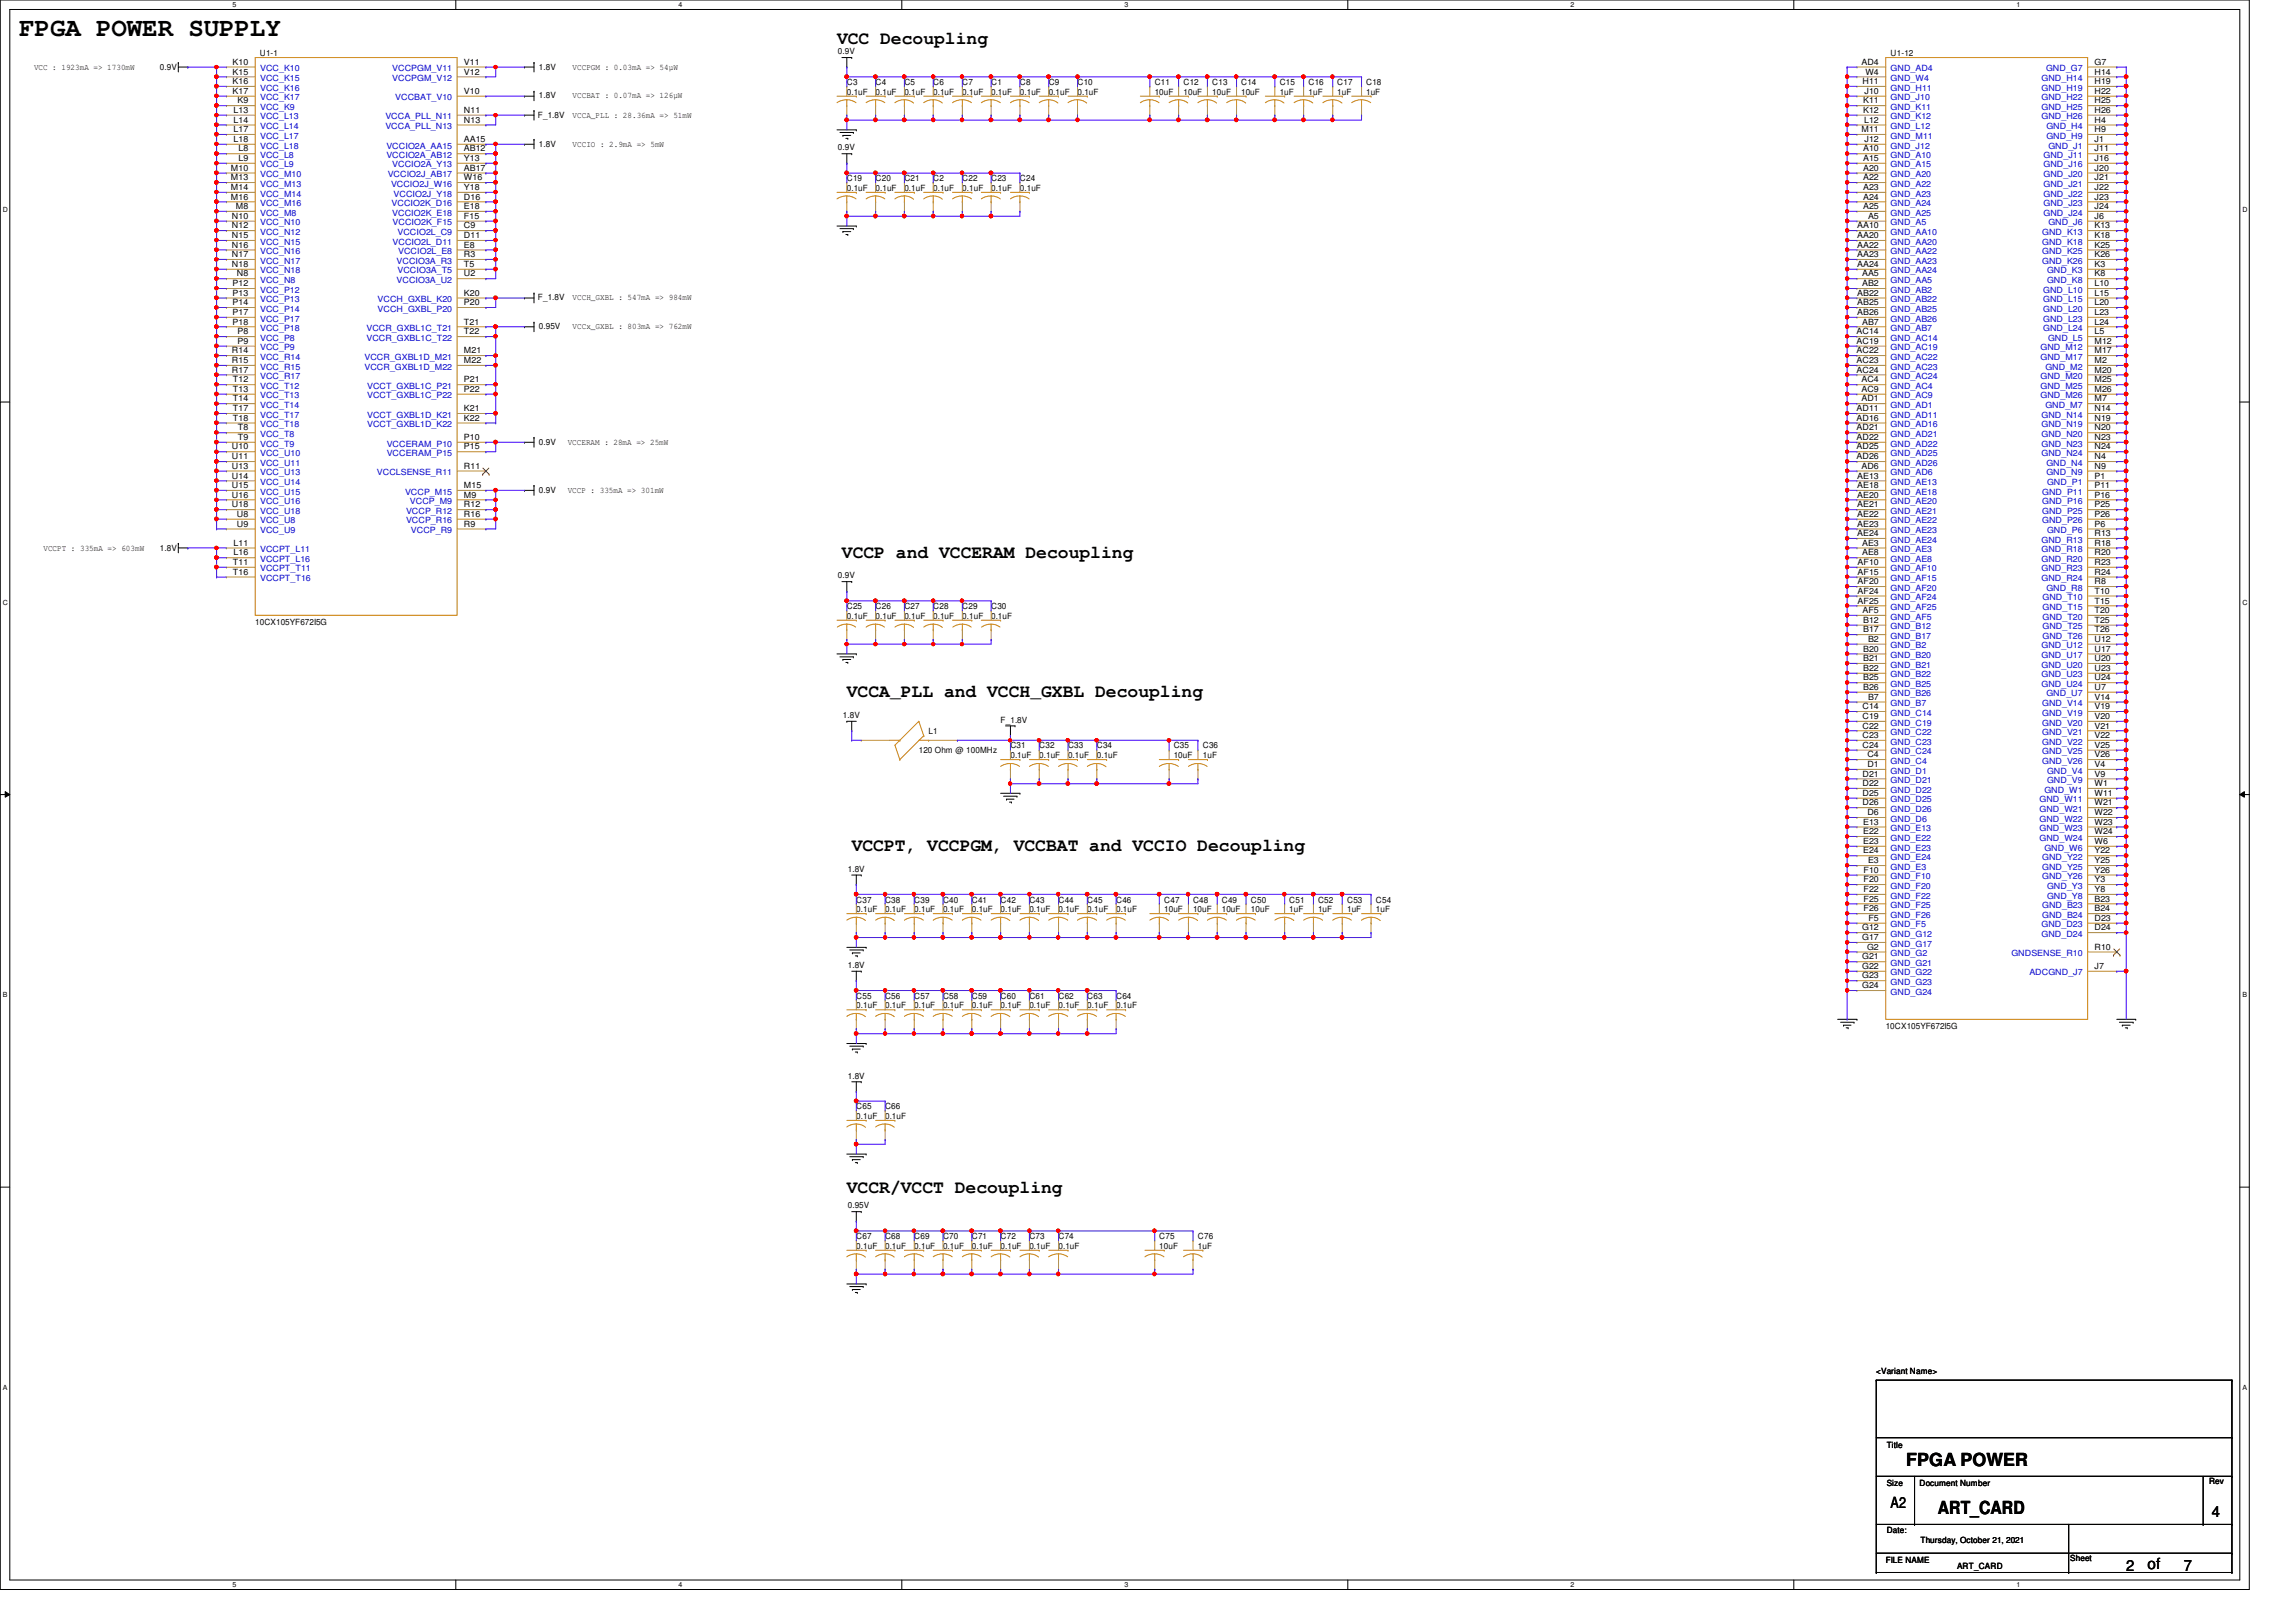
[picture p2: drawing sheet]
<svg xmlns="http://www.w3.org/2000/svg" width="297mm" height="210mm" viewBox="0 0 297 210" stroke-linecap="round" stroke-linejoin="round" font-family="sans-serif">
<defs><g id="words">
<text font-size="3.3" x="2.5" y="4.6">FPGA POWER SUPPLY</text>
<g font-size="2.3">
<text x="108.3" y="5.6">VCC Decoupling</text>
<text x="108.9" y="72.2">VCCP and VCCERAM Decoupling</text>
<text x="109.6" y="90.3">VCCA_PLL and VCCH_GXBL Decoupling</text>
<text x="110.2" y="110.2">VCCPT, VCCPGM, VCCBAT and VCCIO Decoupling</text>
<text x="109.6" y="154.3">VCCR/VCCT Decoupling</text>
<text x="246.6" y="189.7">FPGA POWER</text>
<text x="250.7" y="195.9">ART_CARD</text>
</g>
<g font-size="2">
<text x="244.6" y="195.2">A2</text>
<text x="286.2" y="196.3">4</text>
<text x="275.1" y="203.3">2</text>
<text x="277.8" y="203.1">of</text>
<text x="282.5" y="203.3">7</text>
</g>
<g font-size="1.1">
<text x="4.4" y="9">VCC : 1923mA =&gt; 1730mW</text>
<text x="20.7" y="9">0.9V</text>
<text x="30.1" y="8.4">K10</text>
<text x="30.1" y="9.7">K15</text>
<text x="30.1" y="10.9">K16</text>
<text x="33.6" y="7.3">U1-1</text>
<text x="60" y="8.4">V11</text>
<text x="60" y="9.7">V12</text>
<text x="69.7" y="9">1.8V</text>
<text x="74.1" y="9">VCCPGM : 0.03mA =&gt; 54µW</text>
<text x="108.4" y="7">0.9V</text>
<text x="109.6" y="11">C3</text>
<text x="113.3" y="11">C4</text>
<text x="117" y="11">C5</text>
<text x="120.7" y="11">C6</text>
<text x="124.5" y="11">C7</text>
<text x="128.2" y="11">C1</text>
<text x="131.9" y="11">C8</text>
<text x="135.7" y="11">C9</text>
<text x="139.4" y="11">C10</text>
<text x="149.4" y="11">C11</text>
<text x="153.1" y="11">C12</text>
<text x="156.8" y="11">C13</text>
<text x="160.6" y="11">C14</text>
<text x="165.6" y="11">C15</text>
<text x="169.3" y="11">C16</text>
<text x="173" y="11">C17</text>
<text x="176.7" y="11">C18</text>
<text x="240.8" y="8.4">AD4</text>
<text x="241" y="10.9">H11</text>
<text x="241.3" y="9.7">W4</text>
<text x="244.6" y="7.3">U1-12</text>
<text x="271" y="8.4">G7</text>
<text x="271" y="9.7">H14</text>
<text x="271" y="10.9">H19</text>
<text x="30.1" y="12.1">K17</text>
<text x="30.2" y="14.6">L13</text>
<text x="30.2" y="15.9">L14</text>
<text x="30.2" y="17.1">L17</text>
<text x="30.7" y="13.4">K9</text>
<text x="60" y="12.1">V10</text>
<text x="60" y="14.6">N11</text>
<text x="60" y="15.9">N13</text>
<text x="69.6" y="15.2">F_1.8V</text>
<text x="69.7" y="12.7">1.8V</text>
<text x="74.1" y="12.7">VCCBAT : 0.07mA =&gt; 126µW</text>
<text x="74.1" y="15.2">VCCA_PLL : 28.36mA =&gt; 51mW</text>
<text x="109.6" y="12.2">0.1uF</text>
<text x="113.3" y="12.2">0.1uF</text>
<text x="117" y="12.2">0.1uF</text>
<text x="120.7" y="12.2">0.1uF</text>
<text x="124.5" y="12.2">0.1uF</text>
<text x="128.2" y="12.2">0.1uF</text>
<text x="131.9" y="12.2">0.1uF</text>
<text x="135.7" y="12.2">0.1uF</text>
<text x="139.4" y="12.2">0.1uF</text>
<text x="149.4" y="12.2">10uF</text>
<text x="153.1" y="12.2">10uF</text>
<text x="156.8" y="12.2">10uF</text>
<text x="160.6" y="12.2">10uF</text>
<text x="165.6" y="12.2">1uF</text>
<text x="169.3" y="12.2">1uF</text>
<text x="173" y="12.2">1uF</text>
<text x="176.7" y="12.2">1uF</text>
<text x="240.8" y="17.1">M11</text>
<text x="241" y="13.4">K11</text>
<text x="241" y="14.6">K12</text>
<text x="241.2" y="15.9">L12</text>
<text x="241.2" y="12.1">J10</text>
<text x="271" y="12.1">H22</text>
<text x="271" y="13.4">H25</text>
<text x="271" y="14.6">H26</text>
<text x="271" y="15.9">H4</text>
<text x="271" y="17.1">H9</text>
<text x="29.9" y="22.1">M10</text>
<text x="29.9" y="23.3">M13</text>
<text x="30.2" y="18.4">L18</text>
<text x="30.9" y="19.6">L8</text>
<text x="30.9" y="20.8">L9</text>
<text x="60" y="18.4">AA15</text>
<text x="60" y="19.6">AB12</text>
<text x="60" y="20.8">Y13</text>
<text x="60" y="22.1">AB17</text>
<text x="60" y="23.3">W16</text>
<text x="69.7" y="19">1.8V</text>
<text x="74.1" y="19">VCCIO : 2.9mA =&gt; 5mW</text>
<text x="108.4" y="19.5">0.9V</text>
<text x="109.6" y="23.5">C19</text>
<text x="113.3" y="23.5">C20</text>
<text x="117" y="23.5">C21</text>
<text x="120.7" y="23.5">C2</text>
<text x="124.5" y="23.5">C22</text>
<text x="128.2" y="23.5">C23</text>
<text x="131.9" y="23.5">C24</text>
<text x="241" y="19.6">A10</text>
<text x="241" y="20.8">A15</text>
<text x="241" y="22.1">A20</text>
<text x="241" y="23.3">A22</text>
<text x="241.2" y="18.4">J12</text>
<text x="271" y="18.4">J1</text>
<text x="271" y="19.6">J11</text>
<text x="271" y="20.8">J16</text>
<text x="271" y="22.1">J20</text>
<text x="271" y="23.3">J21</text>
<text x="29.9" y="24.6">M14</text>
<text x="29.9" y="25.8">M16</text>
<text x="30" y="28.3">N10</text>
<text x="30" y="29.5">N12</text>
<text x="30.5" y="27.1">M8</text>
<text x="60" y="24.6">Y18</text>
<text x="60" y="25.8">D16</text>
<text x="60" y="27.1">E18</text>
<text x="60" y="28.3">F15</text>
<text x="60" y="29.5">C9</text>
<text x="109.6" y="24.7">0.1uF</text>
<text x="113.3" y="24.7">0.1uF</text>
<text x="117" y="24.7">0.1uF</text>
<text x="120.7" y="24.7">0.1uF</text>
<text x="124.5" y="24.7">0.1uF</text>
<text x="128.2" y="24.7">0.1uF</text>
<text x="131.9" y="24.7">0.1uF</text>
<text x="240.3" y="29.5">AA10</text>
<text x="241" y="24.6">A23</text>
<text x="241" y="25.8">A24</text>
<text x="241" y="27.1">A25</text>
<text x="241.7" y="28.3">A5</text>
<text x="271" y="24.6">J22</text>
<text x="271" y="25.8">J23</text>
<text x="271" y="27.1">J24</text>
<text x="271" y="28.3">J6</text>
<text x="271" y="29.5">K13</text>
<text x="30" y="30.8">N15</text>
<text x="30" y="32">N16</text>
<text x="30" y="33.3">N17</text>
<text x="30" y="34.5">N18</text>
<text x="30.6" y="35.8">N8</text>
<text x="60" y="30.8">D11</text>
<text x="60" y="32">E8</text>
<text x="60" y="33.3">R3</text>
<text x="60" y="34.5">T5</text>
<text x="60" y="35.8">U2</text>
<text x="240.3" y="30.8">AA20</text>
<text x="240.3" y="32">AA22</text>
<text x="240.3" y="33.3">AA23</text>
<text x="240.3" y="34.5">AA24</text>
<text x="240.9" y="35.8">AA5</text>
<text x="271" y="30.8">K18</text>
<text x="271" y="32">K25</text>
<text x="271" y="33.3">K26</text>
<text x="271" y="34.5">K3</text>
<text x="271" y="35.8">K8</text>
<text x="30.1" y="37">P12</text>
<text x="30.1" y="38.3">P13</text>
<text x="30.1" y="39.5">P14</text>
<text x="30.1" y="40.8">P17</text>
<text x="30.1" y="42">P18</text>
<text x="60" y="38.3">K20</text>
<text x="60" y="39.5">P20</text>
<text x="60" y="42">T21</text>
<text x="69.6" y="38.9">F_1.8V</text>
<text x="74.1" y="38.9">VCCH_GXBL : 547mA =&gt; 984mW</text>
<text x="240.3" y="38.3">AB22</text>
<text x="240.3" y="39.5">AB25</text>
<text x="240.3" y="40.8">AB26</text>
<text x="240.9" y="37">AB2</text>
<text x="240.9" y="42">AB7</text>
<text x="271" y="37">L10</text>
<text x="271" y="38.3">L15</text>
<text x="271" y="39.5">L20</text>
<text x="271" y="40.8">L23</text>
<text x="271" y="42">L24</text>
<text x="30" y="45.7">R14</text>
<text x="30" y="47">R15</text>
<text x="30.7" y="43.3">P8</text>
<text x="30.7" y="44.5">P9</text>
<text x="60" y="43.3">T22</text>
<text x="60" y="45.7">M21</text>
<text x="60" y="47">M22</text>
<text x="69.7" y="42.6">0.95V</text>
<text x="74.1" y="42.6">VCCx_GXBL : 803mA =&gt; 762mW</text>
<text x="240.2" y="43.3">AC14</text>
<text x="240.2" y="44.5">AC19</text>
<text x="240.2" y="45.7">AC22</text>
<text x="240.2" y="47">AC23</text>
<text x="271" y="43.3">L5</text>
<text x="271" y="44.5">M12</text>
<text x="271" y="45.7">M17</text>
<text x="271" y="47">M2</text>
<text x="30" y="48.2">R17</text>
<text x="30.1" y="49.5">T12</text>
<text x="30.1" y="50.7">T13</text>
<text x="30.1" y="51.9">T14</text>
<text x="30.1" y="53.2">T17</text>
<text x="60" y="49.5">P21</text>
<text x="60" y="50.7">P22</text>
<text x="60" y="53.2">K21</text>
<text x="240.2" y="48.2">AC24</text>
<text x="240.2" y="53.2">AD11</text>
<text x="240.8" y="49.5">AC4</text>
<text x="240.8" y="50.7">AC9</text>
<text x="240.8" y="51.9">AD1</text>
<text x="271" y="48.2">M20</text>
<text x="271" y="49.5">M25</text>
<text x="271" y="50.7">M26</text>
<text x="271" y="51.9">M7</text>
<text x="271" y="53.2">N14</text>
<text x="30" y="58.2">U10</text>
<text x="30" y="59.4">U11</text>
<text x="30.1" y="54.4">T18</text>
<text x="30.8" y="55.7">T8</text>
<text x="30.8" y="56.9">T9</text>
<text x="60" y="54.4">K22</text>
<text x="60" y="56.9">P10</text>
<text x="60" y="58.2">P15</text>
<text x="69.7" y="57.5">0.9V</text>
<text x="73.4" y="57.5">VCCERAM : 28mA =&gt; 25mW</text>
<text x="240.2" y="54.4">AD16</text>
<text x="240.2" y="55.7">AD21</text>
<text x="240.2" y="56.9">AD22</text>
<text x="240.2" y="58.2">AD25</text>
<text x="240.2" y="59.4">AD26</text>
<text x="271" y="54.4">N19</text>
<text x="271" y="55.7">N20</text>
<text x="271" y="56.9">N23</text>
<text x="271" y="58.2">N24</text>
<text x="271" y="59.4">N4</text>
<text x="30" y="60.7">U13</text>
<text x="30" y="61.9">U14</text>
<text x="30" y="63.2">U15</text>
<text x="30" y="64.4">U16</text>
<text x="30" y="65.7">U18</text>
<text x="60" y="60.7">R11</text>
<text x="60" y="63.2">M15</text>
<text x="60" y="64.4">M9</text>
<text x="60" y="65.7">R12</text>
<text x="69.7" y="63.8">0.9V</text>
<text x="73.4" y="63.8">VCCP : 335mA =&gt; 301mW</text>
<text x="240.3" y="61.9">AE13</text>
<text x="240.3" y="63.2">AE18</text>
<text x="240.3" y="64.4">AE20</text>
<text x="240.3" y="65.7">AE21</text>
<text x="240.8" y="60.7">AD6</text>
<text x="271" y="60.7">N9</text>
<text x="271" y="61.9">P1</text>
<text x="271" y="63.2">P11</text>
<text x="271" y="64.4">P16</text>
<text x="271" y="65.7">P25</text>
<text x="5.6" y="71.2">VCCPT : 335mA =&gt; 603mW</text>
<text x="20.7" y="71.2">1.8V</text>
<text x="30.2" y="70.6">L11</text>
<text x="30.2" y="71.9">L16</text>
<text x="30.6" y="66.9">U8</text>
<text x="30.6" y="68.2">U9</text>
<text x="60" y="66.9">R16</text>
<text x="60" y="68.2">R9</text>
<text x="240.3" y="66.9">AE22</text>
<text x="240.3" y="68.2">AE23</text>
<text x="240.3" y="69.4">AE24</text>
<text x="240.9" y="70.6">AE3</text>
<text x="240.9" y="71.9">AE8</text>
<text x="271" y="66.9">P26</text>
<text x="271" y="68.2">P6</text>
<text x="271" y="69.4">R13</text>
<text x="271" y="70.6">R18</text>
<text x="271" y="71.9">R20</text>
<text x="30.1" y="73.1">T11</text>
<text x="30.1" y="74.4">T16</text>
<text x="108.4" y="74.8">0.9V</text>
<text x="240.3" y="73.1">AF10</text>
<text x="240.3" y="74.4">AF15</text>
<text x="240.3" y="75.6">AF20</text>
<text x="240.3" y="76.8">AF24</text>
<text x="271" y="73.1">R23</text>
<text x="271" y="74.4">R24</text>
<text x="271" y="75.6">R8</text>
<text x="271" y="76.8">T10</text>
<text x="33" y="80.9">10CX105YF672I5G</text>
<text x="109.6" y="78.8">C25</text>
<text x="109.6" y="80.1">0.1uF</text>
<text x="113.3" y="78.8">C26</text>
<text x="113.3" y="80.1">0.1uF</text>
<text x="117" y="78.8">C27</text>
<text x="117" y="80.1">0.1uF</text>
<text x="120.7" y="78.8">C28</text>
<text x="120.7" y="80.1">0.1uF</text>
<text x="124.5" y="78.8">C29</text>
<text x="124.5" y="80.1">0.1uF</text>
<text x="128.2" y="78.8">C30</text>
<text x="128.2" y="80.1">0.1uF</text>
<text x="240.3" y="78.1">AF25</text>
<text x="241" y="79.3">AF5</text>
<text x="241" y="80.6">B12</text>
<text x="241" y="81.8">B17</text>
<text x="241.7" y="83.1">B2</text>
<text x="271" y="78.1">T15</text>
<text x="271" y="79.3">T20</text>
<text x="271" y="80.6">T25</text>
<text x="271" y="81.8">T26</text>
<text x="271" y="83.1">U12</text>
<text x="241" y="84.3">B20</text>
<text x="241" y="85.6">B21</text>
<text x="241" y="86.8">B22</text>
<text x="241" y="88.1">B25</text>
<text x="241" y="89.3">B26</text>
<text x="271" y="84.3">U17</text>
<text x="271" y="85.6">U20</text>
<text x="271" y="86.8">U23</text>
<text x="271" y="88.1">U24</text>
<text x="271" y="89.3">U7</text>
<text x="109" y="92.9">1.8V</text>
<text x="120.1" y="95">L1</text>
<text x="129.5" y="93.5">F_1.8V</text>
<text x="241" y="91.8">C14</text>
<text x="241" y="93">C19</text>
<text x="241" y="94.3">C22</text>
<text x="241" y="95.5">C23</text>
<text x="241.7" y="90.6">B7</text>
<text x="271" y="90.6">V14</text>
<text x="271" y="91.8">V19</text>
<text x="271" y="93">V20</text>
<text x="271" y="94.3">V21</text>
<text x="271" y="95.5">V22</text>
<text x="118.9" y="97.5">120 Ohm @ 100MHz</text>
<text x="130.7" y="96.9">C31</text>
<text x="130.7" y="98.1">0.1uF</text>
<text x="134.4" y="96.9">C32</text>
<text x="134.4" y="98.1">0.1uF</text>
<text x="138.2" y="96.9">C33</text>
<text x="138.2" y="98.1">0.1uF</text>
<text x="141.9" y="96.9">C34</text>
<text x="141.9" y="98.1">0.1uF</text>
<text x="151.8" y="96.9">C35</text>
<text x="151.8" y="98.1">10uF</text>
<text x="155.6" y="96.9">C36</text>
<text x="155.6" y="98.1">1uF</text>
<text x="241" y="96.8">C24</text>
<text x="241" y="100.5">D21</text>
<text x="241" y="101.7">D22</text>
<text x="241.6" y="98">C4</text>
<text x="241.6" y="99.3">D1</text>
<text x="271" y="96.8">V25</text>
<text x="271" y="98">V26</text>
<text x="271" y="99.3">V4</text>
<text x="271" y="100.5">V9</text>
<text x="271" y="101.7">W1</text>
<text x="241" y="103">D25</text>
<text x="241" y="104.2">D26</text>
<text x="241" y="106.7">E13</text>
<text x="241" y="107.9">E22</text>
<text x="241.6" y="105.5">D6</text>
<text x="271" y="103">W11</text>
<text x="271" y="104.2">W21</text>
<text x="271" y="105.5">W22</text>
<text x="271" y="106.7">W23</text>
<text x="271" y="107.9">W24</text>
<text x="109.7" y="112.8">1.8V</text>
<text x="241" y="109.2">E23</text>
<text x="241" y="110.4">E24</text>
<text x="241.1" y="112.9">F10</text>
<text x="241.7" y="111.7">E3</text>
<text x="271" y="109.2">W6</text>
<text x="271" y="110.4">Y22</text>
<text x="271" y="111.7">Y25</text>
<text x="271" y="112.9">Y26</text>
<text x="110.8" y="116.8">C37</text>
<text x="110.8" y="118">0.1uF</text>
<text x="114.5" y="116.8">C38</text>
<text x="114.5" y="118">0.1uF</text>
<text x="118.3" y="116.8">C39</text>
<text x="118.3" y="118">0.1uF</text>
<text x="122" y="116.8">C40</text>
<text x="122" y="118">0.1uF</text>
<text x="125.7" y="116.8">C41</text>
<text x="125.7" y="118">0.1uF</text>
<text x="129.5" y="116.8">C42</text>
<text x="129.5" y="118">0.1uF</text>
<text x="133.2" y="116.8">C43</text>
<text x="133.2" y="118">0.1uF</text>
<text x="136.9" y="116.8">C44</text>
<text x="136.9" y="118">0.1uF</text>
<text x="140.7" y="116.8">C45</text>
<text x="140.7" y="118">0.1uF</text>
<text x="144.4" y="116.8">C46</text>
<text x="144.4" y="118">0.1uF</text>
<text x="150.6" y="116.8">C47</text>
<text x="150.6" y="118">10uF</text>
<text x="154.3" y="116.8">C48</text>
<text x="154.3" y="118">10uF</text>
<text x="158.1" y="116.8">C49</text>
<text x="158.1" y="118">10uF</text>
<text x="161.8" y="116.8">C50</text>
<text x="161.8" y="118">10uF</text>
<text x="166.8" y="116.8">C51</text>
<text x="166.8" y="118">1uF</text>
<text x="170.5" y="116.8">C52</text>
<text x="170.5" y="118">1uF</text>
<text x="174.3" y="116.8">C53</text>
<text x="174.3" y="118">1uF</text>
<text x="178" y="116.8">C54</text>
<text x="178" y="118">1uF</text>
<text x="241.1" y="114.2">F20</text>
<text x="241.1" y="115.4">F22</text>
<text x="241.1" y="116.7">F25</text>
<text x="241.1" y="117.9">F26</text>
<text x="241.7" y="119.2">F5</text>
<text x="271" y="114.2">Y3</text>
<text x="271" y="115.4">Y8</text>
<text x="271" y="116.7">B23</text>
<text x="271" y="117.9">B24</text>
<text x="271" y="119.2">D23</text>
<text x="109.7" y="125.3">1.8V</text>
<text x="240.9" y="120.4">G12</text>
<text x="240.9" y="121.7">G17</text>
<text x="240.9" y="124.2">G21</text>
<text x="240.9" y="125.4">G22</text>
<text x="241.6" y="122.9">G2</text>
<text x="271" y="120.4">D24</text>
<text x="271" y="122.9">R10</text>
<text x="271" y="125.4">J7</text>
<text x="110.8" y="129.2">C55</text>
<text x="110.8" y="130.5">0.1uF</text>
<text x="114.5" y="129.2">C56</text>
<text x="114.5" y="130.5">0.1uF</text>
<text x="118.3" y="129.2">C57</text>
<text x="118.3" y="130.5">0.1uF</text>
<text x="122" y="129.2">C58</text>
<text x="122" y="130.5">0.1uF</text>
<text x="125.7" y="129.2">C59</text>
<text x="125.7" y="130.5">0.1uF</text>
<text x="129.5" y="129.2">C60</text>
<text x="129.5" y="130.5">0.1uF</text>
<text x="133.2" y="129.2">C61</text>
<text x="133.2" y="130.5">0.1uF</text>
<text x="136.9" y="129.2">C62</text>
<text x="136.9" y="130.5">0.1uF</text>
<text x="140.7" y="129.2">C63</text>
<text x="140.7" y="130.5">0.1uF</text>
<text x="144.4" y="129.2">C64</text>
<text x="144.4" y="130.5">0.1uF</text>
<text x="240.9" y="126.6">G23</text>
<text x="240.9" y="127.9">G24</text>
<text x="244" y="133.2">10CX105YF672I5G</text>
<text x="109.7" y="139.6">1.8V</text>
<text x="110.8" y="143.6">C65</text>
<text x="114.5" y="143.6">C66</text>
<text x="110.8" y="144.8">0.1uF</text>
<text x="114.5" y="144.8">0.1uF</text>
<text x="109.7" y="156.4">0.95V</text>
<text x="110.8" y="160.4">C67</text>
<text x="110.8" y="161.6">0.1uF</text>
<text x="114.5" y="160.4">C68</text>
<text x="114.5" y="161.6">0.1uF</text>
<text x="118.3" y="160.4">C69</text>
<text x="118.3" y="161.6">0.1uF</text>
<text x="122" y="160.4">C70</text>
<text x="122" y="161.6">0.1uF</text>
<text x="125.7" y="160.4">C71</text>
<text x="125.7" y="161.6">0.1uF</text>
<text x="129.5" y="160.4">C72</text>
<text x="129.5" y="161.6">0.1uF</text>
<text x="133.2" y="160.4">C73</text>
<text x="133.2" y="161.6">0.1uF</text>
<text x="136.9" y="160.4">C74</text>
<text x="136.9" y="161.6">0.1uF</text>
<text x="150" y="160.4">C75</text>
<text x="150" y="161.6">10uF</text>
<text x="155" y="160.4">C76</text>
<text x="155" y="161.6">1uF</text>
<text x="242.7" y="177.8">&lt;Variant Name&gt;</text>
<text x="244.1" y="187.4">Title</text>
<text x="244.1" y="192.3">Size</text>
<text x="248.3" y="192.3">Document Number</text>
<text x="285.8" y="192.1">Rev</text>
<text x="244" y="202.3">FILE NAME</text>
<text x="244.1" y="198.4">Date:</text>
<text x="248.5" y="199.7">Thursday, October 21, 2021</text>
<text x="253.2" y="203">ART_CARD</text>
<text x="267.8" y="202.1">Sheet</text>
</g>
<g font-size="1.1" fill="#00c">
<text x="33.7" y="9.2">VCC_K10</text>
<text x="33.7" y="10.5">VCC_K15</text>
<text x="33.7" y="11.7">VCC_K16</text>
<text x="50.8" y="9.2">VCCPGM_V11</text>
<text x="50.8" y="10.5">VCCPGM_V12</text>
<text x="244.6" y="9.2">GND_AD4</text>
<text x="244.6" y="10.5">GND_W4</text>
<text x="244.6" y="11.7">GND_H11</text>
<text x="264.1" y="10.5">GND_H14</text>
<text x="264.1" y="11.7">GND_H19</text>
<text x="264.7" y="9.2">GND_G7</text>
<text x="33.7" y="13">VCC_K17</text>
<text x="33.7" y="14.2">VCC_K9</text>
<text x="33.7" y="15.5">VCC_L13</text>
<text x="33.7" y="16.7">VCC_L14</text>
<text x="33.7" y="17.9">VCC_L17</text>
<text x="49.9" y="15.5">VCCA_PLL_N11</text>
<text x="49.9" y="16.7">VCCA_PLL_N13</text>
<text x="51.1" y="13">VCCBAT_V10</text>
<text x="244.6" y="13">GND_J10</text>
<text x="244.6" y="14.2">GND_K11</text>
<text x="244.6" y="15.5">GND_K12</text>
<text x="244.6" y="16.7">GND_L12</text>
<text x="244.6" y="17.9">GND_M11</text>
<text x="264.1" y="13">GND_H22</text>
<text x="264.1" y="14.2">GND_H25</text>
<text x="264.1" y="15.5">GND_H26</text>
<text x="264.7" y="16.7">GND_H4</text>
<text x="264.7" y="17.9">GND_H9</text>
<text x="33.7" y="19.2">VCC_L18</text>
<text x="33.7" y="20.4">VCC_L8</text>
<text x="33.7" y="21.7">VCC_L9</text>
<text x="33.7" y="22.9">VCC_M10</text>
<text x="50" y="19.2">VCCIO2A_AA15</text>
<text x="50" y="20.4">VCCIO2A_AB12</text>
<text x="50.2" y="22.9">VCCIO2J_AB17</text>
<text x="50.8" y="21.7">VCCIO2A_Y13</text>
<text x="244.6" y="19.2">GND_J12</text>
<text x="244.6" y="20.4">GND_A10</text>
<text x="244.6" y="21.7">GND_A15</text>
<text x="244.6" y="22.9">GND_A20</text>
<text x="264.4" y="20.4">GND_J11</text>
<text x="264.4" y="21.7">GND_J16</text>
<text x="264.4" y="22.9">GND_J20</text>
<text x="265" y="19.2">GND_J1</text>
<text x="33.7" y="24.2">VCC_M13</text>
<text x="33.7" y="25.4">VCC_M14</text>
<text x="33.7" y="26.7">VCC_M16</text>
<text x="33.7" y="27.9">VCC_M8</text>
<text x="33.7" y="29.2">VCC_N10</text>
<text x="50.6" y="24.2">VCCIO2J_W16</text>
<text x="50.7" y="26.7">VCCIO2K_D16</text>
<text x="50.8" y="27.9">VCCIO2K_E18</text>
<text x="50.8" y="29.2">VCCIO2K_F15</text>
<text x="50.9" y="25.4">VCCIO2J_Y18</text>
<text x="244.6" y="24.2">GND_A22</text>
<text x="244.6" y="25.4">GND_A23</text>
<text x="244.6" y="26.7">GND_A24</text>
<text x="244.6" y="27.9">GND_A25</text>
<text x="244.6" y="29.2">GND_A5</text>
<text x="264.4" y="24.2">GND_J21</text>
<text x="264.4" y="25.4">GND_J22</text>
<text x="264.4" y="26.7">GND_J23</text>
<text x="264.4" y="27.9">GND_J24</text>
<text x="265" y="29.2">GND_J6</text>
<text x="33.7" y="30.4">VCC_N12</text>
<text x="33.7" y="31.7">VCC_N15</text>
<text x="33.7" y="32.9">VCC_N16</text>
<text x="33.7" y="34.1">VCC_N17</text>
<text x="33.7" y="35.4">VCC_N18</text>
<text x="50.8" y="31.7">VCCIO2L_D11</text>
<text x="51.3" y="34.1">VCCIO3A_R3</text>
<text x="51.4" y="30.4">VCCIO2L_C9</text>
<text x="51.4" y="35.4">VCCIO3A_T5</text>
<text x="51.5" y="32.9">VCCIO2L_E8</text>
<text x="244.6" y="30.4">GND_AA10</text>
<text x="244.6" y="31.7">GND_AA20</text>
<text x="244.6" y="32.9">GND_AA22</text>
<text x="244.6" y="34.1">GND_AA23</text>
<text x="244.6" y="35.4">GND_AA24</text>
<text x="264.2" y="30.4">GND_K13</text>
<text x="264.2" y="31.7">GND_K18</text>
<text x="264.2" y="32.9">GND_K25</text>
<text x="264.2" y="34.1">GND_K26</text>
<text x="264.8" y="35.4">GND_K3</text>
<text x="33.7" y="36.6">VCC_N8</text>
<text x="33.7" y="37.9">VCC_P12</text>
<text x="33.7" y="39.1">VCC_P13</text>
<text x="33.7" y="40.3">VCC_P14</text>
<text x="33.7" y="41.6">VCC_P17</text>
<text x="48.8" y="39.1">VCCH_GXBL_K20</text>
<text x="48.8" y="40.3">VCCH_GXBL_P20</text>
<text x="51.3" y="36.6">VCCIO3A_U2</text>
<text x="244.6" y="36.6">GND_AA5</text>
<text x="244.6" y="37.9">GND_AB2</text>
<text x="244.6" y="39.1">GND_AB22</text>
<text x="244.6" y="40.3">GND_AB25</text>
<text x="244.6" y="41.6">GND_AB26</text>
<text x="264.3" y="37.9">GND_L10</text>
<text x="264.3" y="39.1">GND_L15</text>
<text x="264.3" y="40.3">GND_L20</text>
<text x="264.3" y="41.6">GND_L23</text>
<text x="264.8" y="36.6">GND_K8</text>
<text x="33.7" y="42.8">VCC_P18</text>
<text x="33.7" y="44.1">VCC_P8</text>
<text x="33.7" y="45.3">VCC_P9</text>
<text x="33.7" y="46.6">VCC_R14</text>
<text x="33.7" y="47.8">VCC_R15</text>
<text x="47.2" y="46.6">VCCR_GXBL1D_M21</text>
<text x="47.2" y="47.8">VCCR_GXBL1D_M22</text>
<text x="47.4" y="42.8">VCCR_GXBL1C_T21</text>
<text x="47.4" y="44.1">VCCR_GXBL1C_T22</text>
<text x="244.6" y="42.8">GND_AB7</text>
<text x="244.6" y="44.1">GND_AC14</text>
<text x="244.6" y="45.3">GND_AC19</text>
<text x="244.6" y="46.6">GND_AC22</text>
<text x="244.6" y="47.8">GND_AC23</text>
<text x="264" y="45.3">GND_M12</text>
<text x="264" y="46.6">GND_M17</text>
<text x="264.3" y="42.8">GND_L24</text>
<text x="264.6" y="47.8">GND_M2</text>
<text x="265" y="44.1">GND_L5</text>
<text x="33.7" y="49.1">VCC_R17</text>
<text x="33.7" y="50.3">VCC_T12</text>
<text x="33.7" y="51.6">VCC_T13</text>
<text x="33.7" y="52.8">VCC_T14</text>
<text x="47.5" y="50.3">VCCT_GXBL1C_P21</text>
<text x="47.5" y="51.6">VCCT_GXBL1C_P22</text>
<text x="244.6" y="49.1">GND_AC24</text>
<text x="244.6" y="50.3">GND_AC4</text>
<text x="244.6" y="51.6">GND_AC9</text>
<text x="244.6" y="52.8">GND_AD1</text>
<text x="264" y="49.1">GND_M20</text>
<text x="264" y="50.3">GND_M25</text>
<text x="264" y="51.6">GND_M26</text>
<text x="264.6" y="52.8">GND_M7</text>
<text x="33.7" y="54.1">VCC_T17</text>
<text x="33.7" y="55.3">VCC_T18</text>
<text x="33.7" y="56.6">VCC_T8</text>
<text x="33.7" y="57.8">VCC_T9</text>
<text x="33.7" y="59">VCC_U10</text>
<text x="47.5" y="54.1">VCCT_GXBL1D_K21</text>
<text x="47.5" y="55.3">VCCT_GXBL1D_K22</text>
<text x="50" y="57.8">VCCERAM_P10</text>
<text x="50" y="59">VCCERAM_P15</text>
<text x="244.6" y="54.1">GND_AD11</text>
<text x="244.6" y="55.3">GND_AD16</text>
<text x="244.6" y="56.6">GND_AD21</text>
<text x="244.6" y="57.8">GND_AD22</text>
<text x="244.6" y="59">GND_AD25</text>
<text x="264.1" y="54.1">GND_N14</text>
<text x="264.1" y="55.3">GND_N19</text>
<text x="264.1" y="56.6">GND_N20</text>
<text x="264.1" y="57.8">GND_N23</text>
<text x="264.1" y="59">GND_N24</text>
<text x="33.7" y="60.3">VCC_U11</text>
<text x="33.7" y="61.5">VCC_U13</text>
<text x="33.7" y="62.8">VCC_U14</text>
<text x="33.7" y="64">VCC_U15</text>
<text x="33.7" y="65.2">VCC_U16</text>
<text x="48.8" y="61.5">VCCLSENSE_R11</text>
<text x="52.4" y="64">VCCP_M15</text>
<text x="53" y="65.2">VCCP_M9</text>
<text x="244.6" y="60.3">GND_AD26</text>
<text x="244.6" y="61.5">GND_AD6</text>
<text x="244.6" y="62.8">GND_AE13</text>
<text x="244.6" y="64">GND_AE18</text>
<text x="244.6" y="65.2">GND_AE20</text>
<text x="264.2" y="64">GND_P11</text>
<text x="264.2" y="65.2">GND_P16</text>
<text x="264.7" y="60.3">GND_N4</text>
<text x="264.7" y="61.5">GND_N9</text>
<text x="264.8" y="62.8">GND_P1</text>
<text x="33.7" y="66.5">VCC_U18</text>
<text x="33.7" y="67.7">VCC_U8</text>
<text x="33.7" y="69">VCC_U9</text>
<text x="33.7" y="71.5">VCCPT_L11</text>
<text x="52.5" y="66.5">VCCP_R12</text>
<text x="52.5" y="67.7">VCCP_R16</text>
<text x="53.2" y="69">VCCP_R9</text>
<text x="244.6" y="66.5">GND_AE21</text>
<text x="244.6" y="67.7">GND_AE22</text>
<text x="244.6" y="69">GND_AE23</text>
<text x="244.6" y="70.2">GND_AE24</text>
<text x="244.6" y="71.5">GND_AE3</text>
<text x="264.1" y="70.2">GND_R13</text>
<text x="264.1" y="71.5">GND_R18</text>
<text x="264.2" y="66.5">GND_P25</text>
<text x="264.2" y="67.7">GND_P26</text>
<text x="264.8" y="69">GND_P6</text>
<text x="33.7" y="72.7">VCCPT_L16</text>
<text x="33.7" y="74">VCCPT_T11</text>
<text x="33.7" y="75.2">VCCPT_T16</text>
<text x="244.6" y="72.7">GND_AE8</text>
<text x="244.6" y="74">GND_AF10</text>
<text x="244.6" y="75.2">GND_AF15</text>
<text x="244.6" y="76.5">GND_AF20</text>
<text x="244.6" y="77.7">GND_AF24</text>
<text x="264.1" y="72.7">GND_R20</text>
<text x="264.1" y="74">GND_R23</text>
<text x="264.1" y="75.2">GND_R24</text>
<text x="264.2" y="77.7">GND_T10</text>
<text x="264.7" y="76.5">GND_R8</text>
<text x="244.6" y="79">GND_AF25</text>
<text x="244.6" y="80.2">GND_AF5</text>
<text x="244.6" y="81.4">GND_B12</text>
<text x="244.6" y="82.7">GND_B17</text>
<text x="244.6" y="83.9">GND_B2</text>
<text x="264.1" y="83.9">GND_U12</text>
<text x="264.2" y="79">GND_T15</text>
<text x="264.2" y="80.2">GND_T20</text>
<text x="264.2" y="81.4">GND_T25</text>
<text x="264.2" y="82.7">GND_T26</text>
<text x="244.6" y="85.2">GND_B20</text>
<text x="244.6" y="86.4">GND_B21</text>
<text x="244.6" y="87.7">GND_B22</text>
<text x="244.6" y="88.9">GND_B25</text>
<text x="264.1" y="85.2">GND_U17</text>
<text x="264.1" y="86.4">GND_U20</text>
<text x="264.1" y="87.7">GND_U23</text>
<text x="264.1" y="88.9">GND_U24</text>
<text x="244.6" y="90.1">GND_B26</text>
<text x="244.6" y="91.4">GND_B7</text>
<text x="244.6" y="92.6">GND_C14</text>
<text x="244.6" y="93.9">GND_C19</text>
<text x="244.6" y="95.1">GND_C22</text>
<text x="264.2" y="91.4">GND_V14</text>
<text x="264.2" y="92.6">GND_V19</text>
<text x="264.2" y="93.9">GND_V20</text>
<text x="264.2" y="95.1">GND_V21</text>
<text x="264.7" y="90.1">GND_U7</text>
<text x="244.6" y="96.4">GND_C23</text>
<text x="244.6" y="97.6">GND_C24</text>
<text x="244.6" y="98.8">GND_C4</text>
<text x="244.6" y="100.1">GND_D1</text>
<text x="244.6" y="101.3">GND_D21</text>
<text x="264.2" y="96.4">GND_V22</text>
<text x="264.2" y="97.6">GND_V25</text>
<text x="264.2" y="98.8">GND_V26</text>
<text x="264.8" y="100.1">GND_V4</text>
<text x="264.8" y="101.3">GND_V9</text>
<text x="244.6" y="102.6">GND_D22</text>
<text x="244.6" y="103.8">GND_D25</text>
<text x="244.6" y="105.1">GND_D26</text>
<text x="244.6" y="106.3">GND_D6</text>
<text x="244.6" y="107.6">GND_E13</text>
<text x="263.9" y="103.8">GND_W11</text>
<text x="263.9" y="105.1">GND_W21</text>
<text x="263.9" y="106.3">GND_W22</text>
<text x="263.9" y="107.6">GND_W23</text>
<text x="264.5" y="102.6">GND_W1</text>
<text x="244.6" y="108.8">GND_E22</text>
<text x="244.6" y="110.1">GND_E23</text>
<text x="244.6" y="111.3">GND_E24</text>
<text x="244.6" y="112.6">GND_E3</text>
<text x="244.6" y="113.8">GND_F10</text>
<text x="263.9" y="108.8">GND_W24</text>
<text x="264.2" y="111.3">GND_Y22</text>
<text x="264.2" y="112.6">GND_Y25</text>
<text x="264.2" y="113.8">GND_Y26</text>
<text x="264.5" y="110.1">GND_W6</text>
<text x="244.6" y="115">GND_F20</text>
<text x="244.6" y="116.3">GND_F22</text>
<text x="244.6" y="117.5">GND_F25</text>
<text x="244.6" y="118.8">GND_F26</text>
<text x="264.2" y="117.5">GND_B23</text>
<text x="264.2" y="118.8">GND_B24</text>
<text x="264.8" y="115">GND_Y3</text>
<text x="264.8" y="116.3">GND_Y8</text>
<text x="244.6" y="120">GND_F5</text>
<text x="244.6" y="121.2">GND_G12</text>
<text x="244.6" y="122.5">GND_G17</text>
<text x="244.6" y="123.7">GND_G2</text>
<text x="244.6" y="125">GND_G21</text>
<text x="260.2" y="123.7">GNDSENSE_R10</text>
<text x="264.1" y="120">GND_D23</text>
<text x="264.1" y="121.2">GND_D24</text>
<text x="244.6" y="126.2">GND_G22</text>
<text x="244.6" y="127.5">GND_G23</text>
<text x="244.6" y="128.7">GND_G24</text>
<text x="262.5" y="126.2">ADCGND_J7</text>
</g>
<g font-size=".9">
<text x="30.1" y=".9">5</text>
<text x="87.8" y=".9">4</text>
<text x="145.5" y=".9">3</text>
<text x="203.2" y=".9">2</text>
<text x="260.9" y=".9">1</text>
<text x=".4" y="27.4">D</text>
<text x="290.1" y="27.4">D</text>
<text x=".4" y="78.2">C</text>
<text x="290.1" y="78.2">C</text>
<text x=".4" y="129">B</text>
<text x="290.1" y="129">B</text>
<text x=".4" y="179.8">A</text>
<text x="290.1" y="179.8">A</text>
<text x="30.1" y="205.4">5</text>
<text x="87.8" y="205.4">4</text>
<text x="145.5" y="205.4">3</text>
<text x="203.2" y="205.4">2</text>
<text x="260.9" y="205.4">1</text>
</g>
</g></defs>
<path d="M0 0h291v205.7h-291zM1.3 1.2h288.5v203.3h-288.5z" fill="none" stroke="#000" stroke-width=".13"/>
<g fill="#fff">
<path d="M30.1 .1h.5v1h-.5z"/>
<path d="M30.1 204.6h.5v1h-.5z"/>
</g>
<path d="M59 0v1.2M59 204.5v1.2" fill="none" stroke="#000" stroke-width=".13"/>
<g fill="#fff">
<path d="M87.8 .1h.5v1h-.5z"/>
<path d="M87.8 204.6h.5v1h-.5z"/>
</g>
<path d="M116.7 0v1.2M116.7 204.5v1.2" fill="none" stroke="#000" stroke-width=".13"/>
<g fill="#fff">
<path d="M145.5 .1h.5v1h-.5z"/>
<path d="M145.5 204.6h.5v1h-.5z"/>
</g>
<path d="M174.4 0v1.2M174.4 204.5v1.2" fill="none" stroke="#000" stroke-width=".13"/>
<g fill="#fff">
<path d="M203.2 .1h.5v1h-.5z"/>
<path d="M203.2 204.6h.5v1h-.5z"/>
</g>
<path d="M232.1 0v1.2M232.1 204.5v1.2" fill="none" stroke="#000" stroke-width=".13"/>
<g fill="#fff">
<path d="M260.9 .1h.5v1h-.5z"/>
<path d="M260.9 204.6h.5v1h-.5z"/>
<path d="M.4 26.6h.6v1h-.6z"/>
<path d="M290.1 26.6h.6v1h-.6z"/>
<path d="M.4 77.4h.6v1h-.6z"/>
<path d="M290.1 77.4h.6v1h-.6z"/>
</g>
<path d="M0 52h1.3M289.8 52h1.2" fill="none" stroke="#000" stroke-width=".13"/>
<g fill="#fff">
<path d="M.4 128.2h.6v1h-.6z"/>
<path d="M290.1 128.2h.6v1h-.6z"/>
</g>
<path d="M0 102.8h1.3M.7 102.4l.6 .4-.6 .4zM289.8 102.8l.6-.4v.8zM289.8 102.8h1.2" fill="none" stroke="#000" stroke-width=".13"/>
<path d="M.7 102.4l.6 .4-.6 .4zM289.8 102.8l.6-.4v.8z" fill="#000"/>
<g fill="#fff">
<path d="M.4 179h.5v1h-.5z"/>
<path d="M290.1 179h.6v1h-.6z"/>
</g>
<g fill="none" stroke="#000" stroke-width=".13">
<path d="M23.1 8.1h.1M23.1 8.7h1.2M23.1 8.1v1.2M24.3 8.7h.1M67.9 8.7h.1M67.9 12.4h.1M67.9 14.9h.1M67.9 18.7h.1M67.9 8.7h1.2M67.9 12.4h1.2M67.9 14.9h1.2M67.9 18.7h1.2"/>
<path d="M69.1 8.1h.1M69.1 11.8h.1M69.1 14.3h.1M69.1 18h.1M69.1 8.1v1.2M69.1 11.8v1.2M69.1 14.3v1.2M69.1 18v1.3M108.3 16.8h2.5M108.7 17.1h1.7M108.9 7.5h1.3M108.9 19.9h1.3"/>
<path d="M109 17.5h.1M109 17.5h1.1M109.4 17.9h.3M109.6 8.7h.1M109.6 7.5v1.2M109.6 19.9v1.2M109.7 17.9h.1M110.2 7.5h.1M110.2 19.9h.1M110.4 17.1h.1M110.8 16.8h.1M67.9 38.6h.1"/>
<path d="M67.9 38.6h1.2M69.1 37.9h.1M69.1 37.9v1.3M108.3 29.3h2.5M108.7 29.6h1.7M109 30h.1M109 30h1.1M109.4 30.4h.3M109.6 21.1h.1M109.7 30.4h.1M110.4 29.6h.1M110.8 29.3h.1"/>
<path d="M67.9 42.3h.1M67.9 57.2h.1M67.9 42.3h1.2M67.9 57.2h1.2M69.1 41.7h.1M69.1 56.6h.1M69.1 41.7v1.2M69.1 56.6v1.3M23.1 70.3h.1M23.1 70.3v1.2M23.1 70.9h1.2M24.3 70.9h.1"/>
<path d="M67.9 63.5h.1M67.9 63.5h1.2M69.1 62.8h.1M69.1 62.8v1.3M108.9 75.3h1.3M109.6 76.5h.1M109.6 75.3v1.2M110.2 75.3h.1M108.3 84.6h2.5M108.7 85h1.7M109 85.3h.1M109 85.3h1.1"/>
<path d="M109.4 85.7h.3M109.6 93.3h.1M109.6 93.3h1.2M109.7 85.7h.1M110.2 94.6h.1M110.2 93.3v1.3M110.4 85h.1M110.8 84.6h.1M130.1 93.9h1.2M130.7 95.2h.1M130.7 93.9v1.3M131.3 93.9h.1"/>
<path d="M110.2 113.2h1.2M110.8 114.5h.1M110.8 113.2v1.3M111.4 113.2h.1M129.5 102.7h2.4M129.8 103h1.8M130.2 103.4h.1M130.2 103.4h1M130.6 103.8h.2M130.8 103.8h.1M131.6 103h.1M131.9 102.7h.1"/>
<path d="M109.6 122.6h2.5M109.6 135h2.5M109.9 122.9h1.8M109.9 135.4h1.8M110.2 125.7h1.2M110.2 140h1.2M110.3 123.3h.1M110.3 135.8h.1M110.3 123.3h1M110.3 135.8h1M110.7 123.7h.2M110.7 136.1h.2"/>
<path d="M110.8 126.9h.1M110.8 125.7v1.2M110.8 140v1.3M110.9 123.7h.1M110.9 136.1h.1M111.4 125.7h.1M111.4 140h.1M111.7 122.9h.1M111.7 135.4h.1M112.1 122.6h.1M112.1 135h.1M237.7 131.9h2.5"/>
<path d="M238.1 132.3h1.8M238.5 132.7h.1M238.5 132.7h1M238.8 133h.3M239.1 133h.1M239.9 132.3h.1M240.2 131.9h.1M273.9 131.9h2.4M274.2 132.3h1.8M274.6 132.7h.1M274.6 132.7h1M275 133h.2"/>
<path d="M275.2 133h.1M276 132.3h.1M276.3 131.9h.1M0 153.6h1.3M109.6 149.4h2.5M109.9 149.7h1.8M110.2 156.8h1.2M110.3 150.1h.1M110.3 150.1h1M110.7 150.5h.2M110.8 158h.1M110.8 141.3h.1"/>
<path d="M110.8 156.8v1.2M110.9 150.5h.1M111.4 156.8h.1M111.7 149.7h.1M112.1 149.4h.1M289.8 153.6h1.2M109.6 166.2h2.5M109.9 166.5h1.8M110.3 166.9h.1M110.3 166.9h1M110.7 167.3h.2M110.9 167.3h.1"/>
<path d="M111.7 166.5h.1M112.1 166.2h.1M242.7 178.6h.1M242.7 178.6h46.1M242.7 178.6v24.9M288.8 178.6h.1M288.8 178.6v24.9M242.7 197.3h46.1M242.7 191.1h46.1M242.7 186.1h46.1M247.7 197.3h.1M247.7 191.1v6.2"/>
<path d="M267.6 197.3v6.2M285 197.3h.1M285 191.1v6.2M288.8 197.3h.1M288.8 191.1h.1M288.8 186.1h.1M242.7 203.5h.1M242.7 203.5h46.1M242.7 201h46.1M267.6 203.5h.1M288.8 203.5h.1M288.8 201h.1"/>
</g>
<g fill="none" stroke="#cc8006" stroke-width=".13">
<path d="M33 7.5h26.1v72.1h-26.1zM108.3 12.4h2.5M109.6 13.7h.1M109.6 12.9a1.98 1.98 0 0 1 1.1 .4M109.6 12.9h-.1a2.11 2.11 0 0 0-1.2 .4M109.6 12.9v.8M110.8 12.4h.1M112.1 12.4h2.4M113.3 13.7h.1M113.3 12.9a1.98 1.98 0 0 1 1.2 .4M113.3 12.9h-.1a1.98 1.98 0 0 0-1.1 .4M113.3 12.9v.8"/>
<path d="M114.5 12.4h.1M115.8 12.4h2.5M117 13.7h.1M117 12.9a1.77 1.77 0 0 1 1.2 .4M117 12.9a1.98 1.98 0 0 0-1.2 .4M117 12.9v.8M118.3 12.4h.1M119.5 12.4h2.5M120.7 13.7h.1M120.7 12.9a1.77 1.77 0 0 1 1.2 .4M120.7 12.9a1.98 1.98 0 0 0-1.2 .4M120.7 12.9v.8"/>
<path d="M122 12.4h.1M123.2 12.4h2.5M124.5 13.7h.1M124.5 12.9a1.98 1.98 0 0 1 1.2 .4M124.5 12.9a2.11 2.11 0 0 0-1.3 .4M124.5 12.9v.8M125.7 12.4h.1M127 12.4h2.5M128.2 13.7h.1M128.2 12.9a1.98 1.98 0 0 1 1.2 .4M128.2 12.9a2.11 2.11 0 0 0-1.2 .4M128.2 12.9v.8"/>
<path d="M129.5 12.4h.1M130.7 12.4h2.5M131.9 13.7h.1M131.9 12.9a1.98 1.98 0 0 1 1.2 .4M131.9 12.9a1.98 1.98 0 0 0-1.2 .4M131.9 12.9v.8M133.2 12.4h.1M134.4 12.4h2.5M135.7 13.7h.1M135.7 12.9a1.77 1.77 0 0 1 1.2 .4M135.7 12.9h-.1a1.98 1.98 0 0 0-1.2 .4M135.7 12.9v.8"/>
<path d="M136.9 12.4h.1M138.2 12.4h2.5M139.4 13.7h.1M139.4 12.9a1.77 1.77 0 0 1 1.2 .4M139.4 12.9a1.98 1.98 0 0 0-1.2 .4M139.4 12.9v.8M140.7 12.4h.1M147.5 12.4h2.5M148.8 13.7h.1M148.8 12.9a1.98 1.98 0 0 1 1.1 .4M148.8 12.9h-.1a1.98 1.98 0 0 0-1.2 .4M148.8 12.9v.8"/>
<path d="M150 12.4h.1M151.3 12.4h2.5M152.5 13.7h.1M152.5 12.9a1.77 1.77 0 0 1 1.2 .4M152.5 12.9h-.1a1.98 1.98 0 0 0-1.1 .4M152.5 12.9v.8M153.8 12.4h.1M155 12.4h2.5M156.2 13.7h.1M156.2 12.9a1.77 1.77 0 0 1 1.2 .4M156.2 12.9a1.98 1.98 0 0 0-1.2 .4M156.2 12.9v.8"/>
<path d="M157.5 12.4h.1M158.7 12.4h2.5M160 13.7h.1M160 12.9a1.77 1.77 0 0 1 1.2 .4M160 12.9h-.1a2.02 2.02 0 0 0-1.2 .4M160 12.9v.8M161.2 12.4h.1M163.7 12.4h2.5M164.9 13.7h.1M164.9 12.9a1.77 1.77 0 0 1 1.2 .4M164.9 12.9a1.98 1.98 0 0 0-1.2 .4M164.9 12.9v.8"/>
<path d="M166.2 12.4h.1M167.4 12.4h2.5M168.7 13.7h.1M168.7 12.9a1.77 1.77 0 0 1 1.1 .4M168.7 12.9h-.1a1.98 1.98 0 0 0-1.2 .4M168.7 12.9v.8M169.9 12.4h.1M171.2 12.4h2.4M172.4 13.7h.1M172.4 12.9a1.77 1.77 0 0 1 1.2 .4M172.4 12.9a2.02 2.02 0 0 0-1.2 .4M172.4 12.9v.8"/>
<path d="M173.6 12.4h.1M174.9 12.4h2.5M176.1 13.7h.1M176.1 12.9a1.98 1.98 0 0 1 1.2 .4M176.1 12.9a2.11 2.11 0 0 0-1.2 .4M176.1 12.9v.8M177.4 12.4h.1M244 7.5h26.1v124.4h-26.1zM108.3 24.9h2.5M109.6 26.1h.1M109.6 25.4a1.98 1.98 0 0 1 1.1 .3M109.6 25.4h-.1a2.11 2.11 0 0 0-1.2 .3"/>
<path d="M109.6 25.4v.7M110.8 24.9h.1M112.1 24.9h2.4M113.3 26.1h.1M113.3 25.4a1.98 1.98 0 0 1 1.2 .3M113.3 25.4h-.1a1.98 1.98 0 0 0-1.1 .3M113.3 25.4v.7M114.5 24.9h.1M115.8 24.9h2.5M117 26.1h.1M117 25.4a1.77 1.77 0 0 1 1.2 .4M117 25.4a1.98 1.98 0 0 0-1.2 .3"/>
<path d="M117 25.4v.7M118.3 24.9h.1M119.5 24.9h2.5M120.7 26.1h.1M120.7 25.4a1.77 1.77 0 0 1 1.2 .4M120.7 25.4a1.98 1.98 0 0 0-1.2 .3M120.7 25.4v.7M122 24.9h.1M123.2 24.9h2.5M124.5 26.1h.1M124.5 25.4a1.98 1.98 0 0 1 1.2 .3M124.5 25.4a2.11 2.11 0 0 0-1.3 .3"/>
<path d="M124.5 25.4v.7M125.7 24.9h.1M127 24.9h2.5M128.2 26.1h.1M128.2 25.4a1.98 1.98 0 0 1 1.2 .3M128.2 25.4a2.11 2.11 0 0 0-1.2 .3M128.2 25.4v.7M129.5 24.9h.1M130.7 24.9h2.5M131.9 26.1h.1M131.9 25.4a1.98 1.98 0 0 1 1.2 .3M131.9 25.4a1.98 1.98 0 0 0-1.2 .3"/>
<path d="M131.9 25.4v.7M133.2 24.9h.1M108.3 80.3h2.5M109.6 81.5h.1M109.6 80.8a1.86 1.86 0 0 1 1.1 .4M109.6 80.8h-.1a1.98 1.98 0 0 0-1.2 .4M109.6 80.8v.7M110.8 80.3h.1M112.1 80.3h2.4M113.3 81.5h.1M113.3 80.8a1.86 1.86 0 0 1 1.1 .4M113.3 80.8h-.1a1.98 1.98 0 0 0-1.1 .4"/>
<path d="M113.3 80.8v.7M114.5 80.3h.1M115.1 95.8h1.3M115.8 80.3h2.5M116.4 98.3h.1M116.4 95.8h.1M117 81.5h.1M117 80.8a1.77 1.77 0 0 1 1.2 .4M117 80.8a1.98 1.98 0 0 0-1.2 .4M117 80.8v.7M118.3 80.3h.1M118.9 93.3h.1"/>
<path d="M118.9 93.3l-3.1 3.1 .6 1.9M118.9 93.3l.6 1.9M118.9 95.8h1.2M119.5 95.2h.1M119.5 80.3h2.5M119.5 95.2l-3.1 3.1M120.1 95.8h.1M120.7 81.5h.1M120.7 80.8a1.77 1.77 0 0 1 1.2 .4M120.7 80.8a1.98 1.98 0 0 0-1.2 .4M120.7 80.8v.7M122 80.3h.1"/>
<path d="M123.2 80.3h2.5M124.5 81.5h.1M124.5 80.8a1.86 1.86 0 0 1 1.1 .4M124.5 80.8a1.98 1.98 0 0 0-1.2 .4M124.5 80.8v.7M125.7 80.3h.1M127 80.3h2.5M128.2 81.5h.1M128.2 80.8a1.86 1.86 0 0 1 1.2 .4M128.2 80.8a1.98 1.98 0 0 0-1.2 .4M128.2 80.8v.7M129.5 80.3h.1"/>
<path d="M129.5 98.3h2.4M130.7 99.6h.1M130.7 98.8a1.98 1.98 0 0 1 1.2 .4M130.7 98.8a2.11 2.11 0 0 0-1.2 .4M130.7 98.8v.8M131.9 98.3h.1M133.2 98.3h2.5M134.4 99.6h.1M134.4 98.8a1.98 1.98 0 0 1 1.2 .4M134.4 98.8a2.11 2.11 0 0 0-1.2 .4M134.4 98.8v.8M135.7 98.3h.1"/>
<path d="M136.9 98.3h2.5M138.2 99.6h.1M138.2 98.8a1.98 1.98 0 0 1 1.2 .4M138.2 98.8h-.1a1.98 1.98 0 0 0-1.2 .4M138.2 98.8v.8M139.4 98.3h.1M140.7 98.3h2.5M141.9 99.6h.1M141.9 98.8a1.77 1.77 0 0 1 1.2 .4M141.9 98.8a1.98 1.98 0 0 0-1.2 .4M141.9 98.8v.8M143.2 98.3h.1"/>
<path d="M150 98.3h2.5M151.3 99.6h.1M151.3 98.8a1.98 1.98 0 0 1 1.1 .4M151.3 98.8h-.1a2.11 2.11 0 0 0-1.2 .4M151.3 98.8v.8M152.5 98.3h.1M153.8 98.3h2.4M155 99.6h.1M155 98.8a1.98 1.98 0 0 1 1.2 .4M155 98.8h-.1a1.98 1.98 0 0 0-1.1 .4M155 98.8v.8M156.2 98.3h.1"/>
<path d="M109.6 118.2h2.5M110.8 119.5h.1M110.8 118.7a1.77 1.77 0 0 1 1.2 .4M110.8 118.7h-.1a1.98 1.98 0 0 0-1.1 .4M110.8 118.7v.8M112.1 118.2h.1M113.3 118.2h2.5M114.5 119.5h.1M114.5 118.7a1.77 1.77 0 0 1 1.2 .4M114.5 118.7a1.98 1.98 0 0 0-1.2 .4M114.5 118.7v.8M115.8 118.2h.1"/>
<path d="M117 118.2h2.5M118.3 119.5h.1M118.3 118.7a1.98 1.98 0 0 1 1.2 .4M118.3 118.7h-.1a2.11 2.11 0 0 0-1.2 .4M118.3 118.7v.8M119.5 118.2h.1M120.7 118.2h2.5M122 119.5h.1M122 118.7a1.98 1.98 0 0 1 1.2 .4M122 118.7a2.11 2.11 0 0 0-1.3 .4M122 118.7v.8M123.2 118.2h.1"/>
<path d="M124.5 118.2h2.5M125.7 119.5h.1M125.7 118.7a1.98 1.98 0 0 1 1.2 .4M125.7 118.7a1.98 1.98 0 0 0-1.2 .4M125.7 118.7v.8M127 118.2h.1M128.2 118.2h2.5M129.5 119.5h.1M129.5 118.7a1.77 1.77 0 0 1 1.1 .4M129.5 118.7h-.1a1.98 1.98 0 0 0-1.2 .4M129.5 118.7v.8M130.7 118.2h.1"/>
<path d="M131.9 118.2h2.5M133.2 119.5h.1M133.2 118.7a1.77 1.77 0 0 1 1.2 .4M133.2 118.7h-.1a1.98 1.98 0 0 0-1.2 .4M133.2 118.7v.8M134.4 118.2h.1M135.7 118.2h2.5M136.9 119.5h.1M136.9 118.7a1.98 1.98 0 0 1 1.2 .4M136.9 118.7a2.11 2.11 0 0 0-1.2 .4M136.9 118.7v.8M138.2 118.2h.1"/>
<path d="M139.4 118.2h2.5M140.7 119.5h.1M140.7 118.7a1.98 1.98 0 0 1 1.2 .4M140.7 118.7h-.1a2.11 2.11 0 0 0-1.2 .4M140.7 118.7v.8M141.9 118.2h.1M143.2 118.2h2.4M144.4 119.5h.1M144.4 118.7a1.98 1.98 0 0 1 1.2 .4M144.4 118.7a1.98 1.98 0 0 0-1.2 .4M144.4 118.7v.8M145.6 118.2h.1"/>
<path d="M148.8 118.2h2.5M150 119.5h.1M150 118.7a1.77 1.77 0 0 1 1.2 .4M150 118.7h-.1a1.98 1.98 0 0 0-1.1 .4M150 118.7v.8M151.3 118.2h.1M152.5 118.2h2.5M153.8 119.5h.1M153.8 118.7a1.77 1.77 0 0 1 1.1 .4M153.8 118.7h-.1a2.02 2.02 0 0 0-1.2 .4M153.8 118.7v.8M155 118.2h.1"/>
<path d="M156.2 118.2h2.5M157.5 119.5h.1M157.5 118.7a1.98 1.98 0 0 1 1.2 .4M157.5 118.7h-.1a2.11 2.11 0 0 0-1.2 .4M157.5 118.7v.8M158.7 118.2h.1M160 118.2h2.4M161.2 119.5h.1M161.2 118.7a1.98 1.98 0 0 1 1.2 .4M161.2 118.7a1.98 1.98 0 0 0-1.2 .4M161.2 118.7v.8M162.4 118.2h.1"/>
<path d="M164.9 118.2h2.5M166.2 119.5h.1M166.2 118.7a1.77 1.77 0 0 1 1.2 .4M166.2 118.7a2.02 2.02 0 0 0-1.3 .4M166.2 118.7v.8M167.4 118.2h.1M168.7 118.2h2.5M169.9 119.5h.1M169.9 118.7a1.98 1.98 0 0 1 1.2 .4M169.9 118.7a2.11 2.11 0 0 0-1.2 .4M169.9 118.7v.8M171.2 118.2h.1"/>
<path d="M172.4 118.2h2.5M173.6 119.5h.1M173.6 118.7a1.98 1.98 0 0 1 1.2 .4M173.6 118.7a1.98 1.98 0 0 0-1.2 .4M173.6 118.7v.8M174.9 118.2h.1M176.1 118.2h2.5M177.4 119.5h.1M177.4 118.7a1.77 1.77 0 0 1 1.2 .4M177.4 118.7h-.1a1.98 1.98 0 0 0-1.2 .4M177.4 118.7v.8M178.6 118.2h.1"/>
<path d="M109.6 130.7h2.5M110.8 131.9h.1M110.8 131.1a1.77 1.77 0 0 1 1.2 .5M110.8 131.1h-.1a1.98 1.98 0 0 0-1.1 .4M110.8 131.1v.8M112.1 130.7h.1M113.3 130.7h2.5M114.5 131.9h.1M114.5 131.1a1.77 1.77 0 0 1 1.2 .5M114.5 131.1a1.98 1.98 0 0 0-1.2 .4M114.5 131.1v.8M115.8 130.7h.1"/>
<path d="M117 130.7h2.5M118.3 131.9h.1M118.3 131.1a1.98 1.98 0 0 1 1.2 .4M118.3 131.1h-.1a2.11 2.11 0 0 0-1.2 .4M118.3 131.1v.8M119.5 130.7h.1M120.7 130.7h2.5M122 131.9h.1M122 131.1a1.98 1.98 0 0 1 1.2 .4M122 131.1a2.11 2.11 0 0 0-1.3 .4M122 131.1v.8M123.2 130.7h.1"/>
<path d="M124.5 130.7h2.5M125.7 131.9h.1M125.7 131.1a1.98 1.98 0 0 1 1.2 .4M125.7 131.1a1.98 1.98 0 0 0-1.2 .4M125.7 131.1v.8M127 130.7h.1M128.2 130.7h2.5M129.5 131.9h.1M129.5 131.1a1.77 1.77 0 0 1 1.1 .5M129.5 131.1h-.1a1.98 1.98 0 0 0-1.2 .4M129.5 131.1v.8M130.7 130.7h.1"/>
<path d="M131.9 130.7h2.5M133.2 131.9h.1M133.2 131.1a1.77 1.77 0 0 1 1.2 .5M133.2 131.1h-.1a1.98 1.98 0 0 0-1.2 .4M133.2 131.1v.8M134.4 130.7h.1M135.7 130.7h2.5M136.9 131.9h.1M136.9 131.1a1.98 1.98 0 0 1 1.2 .4M136.9 131.1a2.11 2.11 0 0 0-1.2 .4M136.9 131.1v.8M138.2 130.7h.1"/>
<path d="M139.4 130.7h2.5M140.7 131.9h.1M140.7 131.1a1.98 1.98 0 0 1 1.2 .4M140.7 131.1h-.1a2.11 2.11 0 0 0-1.2 .4M140.7 131.1v.8M141.9 130.7h.1M143.2 130.7h2.4M144.4 131.9h.1M144.4 131.1a1.98 1.98 0 0 1 1.2 .4M144.4 131.1a1.98 1.98 0 0 0-1.2 .4M144.4 131.1v.8M145.6 130.7h.1"/>
<path d="M109.6 145h2.5M110.8 146.2h.1M110.8 145.5a1.77 1.77 0 0 1 1.2 .4M110.8 145.5h-.1a1.98 1.98 0 0 0-1.1 .3M110.8 145.5v.7M112.1 145h.1M113.3 145h2.5M114.5 146.2h.1M114.5 145.5a1.77 1.77 0 0 1 1.2 .4M114.5 145.5a1.98 1.98 0 0 0-1.2 .3M114.5 145.5v.7M115.8 145h.1"/>
<path d="M109.6 161.8h2.5M110.8 163h.1M110.8 162.3a1.77 1.77 0 0 1 1.2 .4M110.8 162.3h-.1a1.98 1.98 0 0 0-1.1 .3M110.8 162.3v.7M112.1 161.8h.1M113.3 161.8h2.5M114.5 163h.1M114.5 162.3a1.77 1.77 0 0 1 1.2 .4M114.5 162.3a1.98 1.98 0 0 0-1.2 .3M114.5 162.3v.7M115.8 161.8h.1"/>
<path d="M117 161.8h2.5M118.3 163h.1M118.3 162.3a1.98 1.98 0 0 1 1.2 .3M118.3 162.3h-.1a2.11 2.11 0 0 0-1.2 .3M118.3 162.3v.7M119.5 161.8h.1M120.7 161.8h2.5M122 163h.1M122 162.3a1.98 1.98 0 0 1 1.2 .3M122 162.3a2.11 2.11 0 0 0-1.3 .3M122 162.3v.7M123.2 161.8h.1"/>
<path d="M124.5 161.8h2.5M125.7 163h.1M125.7 162.3a1.98 1.98 0 0 1 1.2 .3M125.7 162.3a1.98 1.98 0 0 0-1.2 .3M125.7 162.3v.7M127 161.8h.1M128.2 161.8h2.5M129.5 163h.1M129.5 162.3a1.77 1.77 0 0 1 1.1 .4M129.5 162.3h-.1a1.98 1.98 0 0 0-1.2 .3M129.5 162.3v.7M130.7 161.8h.1"/>
<path d="M131.9 161.8h2.5M133.2 163h.1M133.2 162.3a1.77 1.77 0 0 1 1.2 .4M133.2 162.3h-.1a1.98 1.98 0 0 0-1.2 .3M133.2 162.3v.7M134.4 161.8h.1M135.7 161.8h2.5M136.9 163h.1M136.9 162.3a1.98 1.98 0 0 1 1.2 .3M136.9 162.3a2.11 2.11 0 0 0-1.2 .3M136.9 162.3v.7M138.2 161.8h.1"/>
<path d="M148.1 161.8h2.5M149.4 163h.1M149.4 162.3a1.98 1.98 0 0 1 1.2 .3M149.4 162.3h-.1a2.11 2.11 0 0 0-1.2 .3M149.4 162.3v.7M150.6 161.8h.1M153.1 161.8h2.5M154.3 163h.1M154.3 162.3a1.77 1.77 0 0 1 1.2 .4M154.3 162.3a1.98 1.98 0 0 0-1.2 .3M154.3 162.3v.7M155.6 161.8h.1"/>
</g>
<g fill="none" stroke="#a84" stroke-width=".13">
<path d="M29.3 8.7h.1M29.3 9.9h.1M29.3 11.2h.1M29.3 12.4h.1M29.3 13.7h.1M29.3 14.9h.1M29.3 16.2h.1M29.3 17.4h.1M29.3 18.7h.1M29.3 19.9h.1M29.3 8.7h3.7M29.3 9.9h3.7"/>
<path d="M29.3 11.2h3.7M29.3 12.4h3.7M29.3 13.7h3.7M29.3 14.9h3.7M29.3 16.2h3.7M29.3 17.4h3.7M29.3 18.7h3.7M29.3 19.9h3.7M59.1 8.7h3.8M59.1 9.9h3.8M59.1 12.4h3.8M59.1 14.9h3.8"/>
<path d="M59.1 16.2h3.8M59.1 18.7h3.8M59.1 19.9h3.8M62.9 8.7h.1M62.9 9.9h.1M62.9 12.4h.1M62.9 14.9h.1M62.9 16.2h.1M62.9 18.7h.1M62.9 19.9h.1M109.6 11.2h.1M109.6 14.9h.1"/>
<path d="M109.6 11.2v1.2M109.6 13.7v1.2M113.3 11.2h.1M113.3 14.9h.1M113.3 11.2v1.2M113.3 13.7v1.2M117 11.2h.1M117 14.9h.1M117 11.2v1.2M117 13.7v1.2M120.7 11.2h.1M120.7 14.9h.1"/>
<path d="M120.7 11.2v1.2M120.7 13.7v1.2M124.5 11.2h.1M124.5 14.9h.1M124.5 11.2v1.2M124.5 13.7v1.2M128.2 11.2h.1M128.2 14.9h.1M128.2 11.2v1.2M128.2 13.7v1.2M131.9 11.2h.1M131.9 14.9h.1"/>
<path d="M131.9 11.2v1.2M131.9 13.7v1.2M135.7 11.2h.1M135.7 14.9h.1M135.7 11.2v1.2M135.7 13.7v1.2M139.4 11.2h.1M139.4 14.9h.1M139.4 11.2v1.2M139.4 13.7v1.2M148.8 11.2h.1M148.8 14.9h.1"/>
<path d="M148.8 11.2v1.2M148.8 13.7v1.2M152.5 11.2h.1M152.5 14.9h.1M152.5 11.2v1.2M152.5 13.7v1.2M156.2 11.2h.1M156.2 14.9h.1M156.2 11.2v1.2M156.2 13.7v1.2M160 11.2h.1M160 14.9h.1"/>
<path d="M160 11.2v1.2M160 13.7v1.2M164.9 11.2h.1M164.9 14.9h.1M164.9 11.2v1.2M164.9 13.7v1.2M168.7 11.2h.1M168.7 14.9h.1M168.7 11.2v1.2M168.7 13.7v1.2M172.4 11.2h.1M172.4 14.9h.1"/>
<path d="M172.4 11.2v1.2M172.4 13.7v1.2M176.1 11.2h.1M176.1 14.9h.1M176.1 11.2v1.2M176.1 13.7v1.2M240.2 8.7h.1M240.2 9.9h.1M240.2 11.2h.1M240.2 12.4h.1M240.2 13.7h.1M240.2 14.9h.1"/>
<path d="M240.2 16.2h.1M240.2 17.4h.1M240.2 18.7h.1M240.2 19.9h.1M240.2 8.7h3.8M240.2 9.9h3.8M240.2 11.2h3.8M240.2 12.4h3.8M240.2 13.7h3.8M240.2 14.9h3.8M240.2 16.2h3.8M240.2 17.4h3.8"/>
<path d="M240.2 18.7h3.8M240.2 19.9h3.8M270.1 8.7h3.8M270.1 9.9h3.8M270.1 11.2h3.8M270.1 12.4h3.8M270.1 13.7h3.8M270.1 14.9h3.8M270.1 16.2h3.8M270.1 17.4h3.8M270.1 18.7h3.8M270.1 19.9h3.8"/>
<path d="M273.9 8.7h.1M273.9 9.9h.1M273.9 11.2h.1M273.9 12.4h.1M273.9 13.7h.1M273.9 14.9h.1M273.9 16.2h.1M273.9 17.4h.1M273.9 18.7h.1M273.9 19.9h.1M29.3 21.1h.1M29.3 22.4h.1"/>
<path d="M29.3 23.6h.1M29.3 24.9h.1M29.3 26.1h.1M29.3 27.3h.1M29.3 28.6h.1M29.3 29.8h.1M29.3 31.1h.1M29.3 32.3h.1M29.3 33.6h.1M29.3 34.8h.1M29.3 36.1h.1M29.3 37.3h.1"/>
<path d="M29.3 38.6h.1M29.3 39.8h.1M29.3 21.1h3.7M29.3 22.4h3.7M29.3 23.6h3.7M29.3 24.9h3.7M29.3 26.1h3.7M29.3 27.3h3.7M29.3 28.6h3.7M29.3 29.8h3.7M29.3 31.1h3.7M29.3 32.3h3.7"/>
<path d="M29.3 33.6h3.7M29.3 34.8h3.7M29.3 36.1h3.7M29.3 37.3h3.7M29.3 38.6h3.7M29.3 39.8h3.7M59.1 21.1h3.8M59.1 22.4h3.8M59.1 23.6h3.8M59.1 24.9h3.8M59.1 26.1h3.8M59.1 27.3h3.8"/>
<path d="M59.1 28.6h3.8M59.1 29.8h3.8M59.1 31.1h3.8M59.1 32.3h3.8M59.1 33.6h3.8M59.1 34.8h3.8M59.1 36.1h3.8M59.1 38.6h3.8M59.1 39.8h3.8M62.9 21.1h.1M62.9 22.4h.1M62.9 23.6h.1"/>
<path d="M62.9 24.9h.1M62.9 26.1h.1M62.9 27.3h.1M62.9 28.6h.1M62.9 29.8h.1M62.9 31.1h.1M62.9 32.3h.1M62.9 33.6h.1M62.9 34.8h.1M62.9 36.1h.1M62.9 38.6h.1M62.9 39.8h.1"/>
<path d="M109.6 23.6h.1M109.6 27.3h.1M109.6 23.6v1.3M109.6 26.1v1.2M113.3 23.6h.1M113.3 27.3h.1M113.3 23.6v1.3M113.3 26.1v1.2M117 23.6h.1M117 27.3h.1M117 23.6v1.3M117 26.1v1.2"/>
<path d="M120.7 23.6h.1M120.7 27.3h.1M120.7 23.6v1.3M120.7 26.1v1.2M124.5 23.6h.1M124.5 27.3h.1M124.5 23.6v1.3M124.5 26.1v1.2M128.2 23.6h.1M128.2 27.3h.1M128.2 23.6v1.3M128.2 26.1v1.2"/>
<path d="M131.9 23.6h.1M131.9 27.3h.1M131.9 23.6v1.3M131.9 26.1v1.2M240.2 21.1h.1M240.2 22.4h.1M240.2 23.6h.1M240.2 24.9h.1M240.2 26.1h.1M240.2 27.3h.1M240.2 28.6h.1M240.2 29.8h.1"/>
<path d="M240.2 31.1h.1M240.2 32.3h.1M240.2 33.6h.1M240.2 34.8h.1M240.2 36.1h.1M240.2 37.3h.1M240.2 38.6h.1M240.2 39.8h.1M240.2 21.1h3.8M240.2 22.4h3.8M240.2 23.6h3.8M240.2 24.9h3.8"/>
<path d="M240.2 26.1h3.8M240.2 27.3h3.8M240.2 28.6h3.8M240.2 29.8h3.8M240.2 31.1h3.8M240.2 32.3h3.8M240.2 33.6h3.8M240.2 34.8h3.8M240.2 36.1h3.8M240.2 37.3h3.8M240.2 38.6h3.8M240.2 39.8h3.8"/>
<path d="M270.1 21.1h3.8M270.1 22.4h3.8M270.1 23.6h3.8M270.1 24.9h3.8M270.1 26.1h3.8M270.1 27.3h3.8M270.1 28.6h3.8M270.1 29.8h3.8M270.1 31.1h3.8M270.1 32.3h3.8M270.1 33.6h3.8M270.1 34.8h3.8"/>
<path d="M270.1 36.1h3.8M270.1 37.3h3.8M270.1 38.6h3.8M270.1 39.8h3.8M273.9 21.1h.1M273.9 22.4h.1M273.9 23.6h.1M273.9 24.9h.1M273.9 26.1h.1M273.9 27.3h.1M273.9 28.6h.1M273.9 29.8h.1"/>
<path d="M273.9 31.1h.1M273.9 32.3h.1M273.9 33.6h.1M273.9 34.8h.1M273.9 36.1h.1M273.9 37.3h.1M273.9 38.6h.1M273.9 39.8h.1M29.3 41.1h.1M29.3 42.3h.1M29.3 43.6h.1M29.3 44.8h.1"/>
<path d="M29.3 46h.1M29.3 47.3h.1M29.3 48.5h.1M29.3 49.8h.1M29.3 51h.1M29.3 52.2h.1M29.3 53.5h.1M29.3 54.7h.1M29.3 56h.1M29.3 57.2h.1M29.3 58.5h.1M29.3 59.7h.1"/>
<path d="M29.3 41.1h3.7M29.3 42.3h3.7M29.3 43.6h3.7M29.3 44.8h3.7M29.3 46h3.7M29.3 47.3h3.7M29.3 48.5h3.7M29.3 49.8h3.7M29.3 51h3.7M29.3 52.2h3.7M29.3 53.5h3.7M29.3 54.7h3.7"/>
<path d="M29.3 56h3.7M29.3 57.2h3.7M29.3 58.5h3.7M29.3 59.7h3.7M59.1 42.3h3.8M59.1 43.6h3.8M59.1 46h3.8M59.1 47.3h3.8M59.1 49.8h3.8M59.1 51h3.8M59.1 53.5h3.8M59.1 54.7h3.8"/>
<path d="M59.1 57.2h3.8M59.1 58.5h3.8M62.9 42.3h.1M62.9 43.6h.1M62.9 46h.1M62.9 47.3h.1M62.9 49.8h.1M62.9 51h.1M62.9 53.5h.1M62.9 54.7h.1M62.9 57.2h.1M62.9 58.5h.1"/>
<path d="M240.2 41.1h.1M240.2 42.3h.1M240.2 43.6h.1M240.2 44.8h.1M240.2 46h.1M240.2 47.3h.1M240.2 48.5h.1M240.2 49.8h.1M240.2 51h.1M240.2 52.2h.1M240.2 53.5h.1M240.2 54.7h.1"/>
<path d="M240.2 56h.1M240.2 57.2h.1M240.2 58.5h.1M240.2 59.7h.1M240.2 41.1h3.8M240.2 42.3h3.8M240.2 43.6h3.8M240.2 44.8h3.8M240.2 46h3.8M240.2 47.3h3.8M240.2 48.5h3.8M240.2 49.8h3.8"/>
<path d="M240.2 51h3.8M240.2 52.2h3.8M240.2 53.5h3.8M240.2 54.7h3.8M240.2 56h3.8M240.2 57.2h3.8M240.2 58.5h3.8M240.2 59.7h3.8M270.1 41.1h3.8M270.1 42.3h3.8M270.1 43.6h3.8M270.1 44.8h3.8"/>
<path d="M270.1 46h3.8M270.1 47.3h3.8M270.1 48.5h3.8M270.1 49.8h3.8M270.1 51h3.8M270.1 52.2h3.8M270.1 53.5h3.8M270.1 54.7h3.8M270.1 56h3.8M270.1 57.2h3.8M270.1 58.5h3.8M270.1 59.7h3.8"/>
<path d="M273.9 41.1h.1M273.9 42.3h.1M273.9 43.6h.1M273.9 44.8h.1M273.9 46h.1M273.9 47.3h.1M273.9 48.5h.1M273.9 49.8h.1M273.9 51h.1M273.9 52.2h.1M273.9 53.5h.1M273.9 54.7h.1"/>
<path d="M273.9 56h.1M273.9 57.2h.1M273.9 58.5h.1M273.9 59.7h.1M29.3 61h.1M29.3 62.2h.1M29.3 63.5h.1M29.3 64.7h.1M29.3 66h.1M29.3 67.2h.1M29.3 68.5h.1M29.3 70.9h.1"/>
<path d="M29.3 72.2h.1M29.3 73.4h.1M29.3 74.7h.1M29.3 61h3.7M29.3 62.2h3.7M29.3 63.5h3.7M29.3 64.7h3.7M29.3 66h3.7M29.3 67.2h3.7M29.3 68.5h3.7M29.3 70.9h3.7M29.3 72.2h3.7"/>
<path d="M29.3 73.4h3.7M29.3 74.7h3.7M59.1 61h3.8M59.1 63.5h3.8M59.1 64.7h3.8M59.1 66h3.8M59.1 67.2h3.8M59.1 68.5h3.8M62.9 61h.1M62.9 63.5h.1M62.9 64.7h.1M62.9 66h.1"/>
<path d="M62.9 67.2h.1M62.9 68.5h.1M109.6 79h.1M109.6 79v1.3M113.3 79h.1M113.3 79v1.3M117 79h.1M117 79v1.3M120.7 79h.1M120.7 79v1.3M124.5 79h.1M124.5 79v1.3"/>
<path d="M128.2 79h.1M128.2 79v1.3M240.2 61h.1M240.2 62.2h.1M240.2 63.5h.1M240.2 64.7h.1M240.2 66h.1M240.2 67.2h.1M240.2 68.5h.1M240.2 69.7h.1M240.2 70.9h.1M240.2 72.2h.1"/>
<path d="M240.2 73.4h.1M240.2 74.7h.1M240.2 75.9h.1M240.2 77.1h.1M240.2 78.4h.1M240.2 79.6h.1M240.2 61h3.8M240.2 62.2h3.8M240.2 63.5h3.8M240.2 64.7h3.8M240.2 66h3.8M240.2 67.2h3.8"/>
<path d="M240.2 68.5h3.8M240.2 70.9h3.8M240.2 72.2h3.8M240.2 73.4h3.8M240.2 74.7h3.8M240.2 69.7h3.8M240.2 75.9h3.8M240.2 77.1h3.8M240.2 78.4h3.8M240.2 79.6h3.8M270.1 61h3.8M270.1 62.2h3.8"/>
<path d="M270.1 63.5h3.8M270.1 64.7h3.8M270.1 66h3.8M270.1 67.2h3.8M270.1 68.5h3.8M270.1 70.9h3.8M270.1 72.2h3.8M270.1 73.4h3.8M270.1 74.7h3.8M270.1 69.7h3.8M270.1 75.9h3.8M270.1 77.1h3.8"/>
<path d="M270.1 78.4h3.8M270.1 79.6h3.8M273.9 61h.1M273.9 62.2h.1M273.9 63.5h.1M273.9 64.7h.1M273.9 66h.1M273.9 67.2h.1M273.9 68.5h.1M273.9 69.7h.1M273.9 70.9h.1M273.9 72.2h.1"/>
<path d="M273.9 73.4h.1M273.9 74.7h.1M273.9 75.9h.1M273.9 77.1h.1M273.9 78.4h.1M273.9 79.6h.1M109.6 82.8h.1M109.6 81.5v1.3M111.4 95.8h.1M111.4 95.8h3.7M113.3 82.8h.1M113.3 81.5v1.3"/>
<path d="M117 82.8h.1M117 81.5v1.3M120.1 95.8h3.8M120.7 82.8h.1M120.7 81.5v1.3M123.9 95.8h.1M124.5 82.8h.1M124.5 81.5v1.3M128.2 82.8h.1M128.2 81.5v1.3M130.7 97.1h.1M130.7 97.1v1.2"/>
<path d="M130.7 99.6v1.2M134.4 97.1h.1M134.4 97.1v1.2M134.4 99.6v1.2M138.2 97.1h.1M138.2 97.1v1.2M138.2 99.6v1.2M141.9 97.1h.1M141.9 97.1v1.2M141.9 99.6v1.2M151.3 97.1h.1M151.3 97.1v1.2"/>
<path d="M151.3 99.6v1.2M155 97.1h.1M155 97.1v1.2M155 99.6v1.2M240.2 80.9h.1M240.2 82.1h.1M240.2 83.4h.1M240.2 84.6h.1M240.2 85.9h.1M240.2 87.1h.1M240.2 88.3h.1M240.2 89.6h.1"/>
<path d="M240.2 90.8h.1M240.2 92.1h.1M240.2 93.3h.1M240.2 94.6h.1M240.2 95.8h.1M240.2 97.1h.1M240.2 98.3h.1M240.2 99.6h.1M240.2 95.8h3.8M240.2 80.9h3.8M240.2 82.1h3.8M240.2 83.4h3.8"/>
<path d="M240.2 84.6h3.8M240.2 85.9h3.8M240.2 87.1h3.8M240.2 88.3h3.8M240.2 89.6h3.8M240.2 90.8h3.8M240.2 92.1h3.8M240.2 93.3h3.8M240.2 94.6h3.8M240.2 97.1h3.8M240.2 98.3h3.8M240.2 99.6h3.8"/>
<path d="M270.1 95.8h3.8M270.1 80.9h3.8M270.1 82.1h3.8M270.1 83.4h3.8M270.1 84.6h3.8M270.1 85.9h3.8M270.1 87.1h3.8M270.1 88.3h3.8M270.1 89.6h3.8M270.1 90.8h3.8M270.1 92.1h3.8M270.1 93.3h3.8"/>
<path d="M270.1 94.6h3.8M270.1 97.1h3.8M270.1 98.3h3.8M270.1 99.6h3.8M273.9 80.9h.1M273.9 82.1h.1M273.9 83.4h.1M273.9 84.6h.1M273.9 85.9h.1M273.9 87.1h.1M273.9 88.3h.1M273.9 89.6h.1"/>
<path d="M273.9 90.8h.1M273.9 92.1h.1M273.9 93.3h.1M273.9 94.6h.1M273.9 95.8h.1M273.9 97.1h.1M273.9 98.3h.1M273.9 99.6h.1M110.8 117h.1M110.8 117v1.2M110.8 119.5v1.2M114.5 117h.1"/>
<path d="M114.5 117v1.2M114.5 119.5v1.2M118.3 117h.1M118.3 117v1.2M118.3 119.5v1.2M122 117h.1M122 117v1.2M122 119.5v1.2M125.7 117h.1M125.7 117v1.2M125.7 119.5v1.2M129.5 117h.1"/>
<path d="M129.5 117v1.2M129.5 119.5v1.2M130.7 100.8h.1M133.2 117h.1M133.2 117v1.2M133.2 119.5v1.2M134.4 100.8h.1M136.9 117h.1M136.9 117v1.2M136.9 119.5v1.2M138.2 100.8h.1M140.7 117h.1"/>
<path d="M140.7 117v1.2M140.7 119.5v1.2M141.9 100.8h.1M144.4 117h.1M144.4 117v1.2M144.4 119.5v1.2M150 117h.1M150 117v1.2M150 119.5v1.2M151.3 100.8h.1M153.8 117h.1M153.8 117v1.2"/>
<path d="M153.8 119.5v1.2M155 100.8h.1M157.5 117h.1M157.5 117v1.2M157.5 119.5v1.2M161.2 117h.1M161.2 117v1.2M161.2 119.5v1.2M166.2 117h.1M166.2 117v1.2M166.2 119.5v1.2M169.9 117h.1"/>
<path d="M169.9 117v1.2M169.9 119.5v1.2M173.6 117h.1M173.6 117v1.2M173.6 119.5v1.2M177.4 117h.1M177.4 117v1.2M177.4 119.5v1.2M240.2 100.8h.1M240.2 102h.1M240.2 103.3h.1M240.2 104.5h.1"/>
<path d="M240.2 105.8h.1M240.2 107h.1M240.2 108.2h.1M240.2 109.5h.1M240.2 110.7h.1M240.2 112h.1M240.2 113.2h.1M240.2 114.5h.1M240.2 115.7h.1M240.2 117h.1M240.2 118.2h.1M240.2 119.5h.1"/>
<path d="M240.2 100.8h3.8M240.2 102h3.8M240.2 103.3h3.8M240.2 104.5h3.8M240.2 105.8h3.8M240.2 107h3.8M240.2 108.2h3.8M240.2 109.5h3.8M240.2 110.7h3.8M240.2 112h3.8M240.2 113.2h3.8M240.2 114.5h3.8"/>
<path d="M240.2 115.7h3.8M240.2 117h3.8M240.2 118.2h3.8M240.2 119.5h3.8M270.1 100.8h3.8M270.1 102h3.8M270.1 103.3h3.8M270.1 104.5h3.8M270.1 105.8h3.8M270.1 107h3.8M270.1 108.2h3.8M270.1 109.5h3.8"/>
<path d="M270.1 110.7h3.8M270.1 112h3.8M270.1 113.2h3.8M270.1 114.5h3.8M270.1 115.7h3.8M270.1 117h3.8M270.1 118.2h3.8M270.1 119.5h3.8M273.9 100.8h.1M273.9 102h.1M273.9 103.3h.1M273.9 104.5h.1"/>
<path d="M273.9 105.8h.1M273.9 107h.1M273.9 108.2h.1M273.9 109.5h.1M273.9 110.7h.1M273.9 112h.1M273.9 113.2h.1M273.9 114.5h.1M273.9 115.7h.1M273.9 117h.1M273.9 118.2h.1M273.9 119.5h.1"/>
<path d="M110.8 129.4h.1M110.8 133.1h.1M110.8 120.7h.1M110.8 129.4v1.3M110.8 131.9v1.2M114.5 120.7h.1M114.5 129.4h.1M114.5 133.1h.1M114.5 129.4v1.3M114.5 131.9v1.2M118.3 120.7h.1M118.3 129.4h.1"/>
<path d="M118.3 133.1h.1M118.3 129.4v1.3M118.3 131.9v1.2M122 120.7h.1M122 129.4h.1M122 133.1h.1M122 129.4v1.3M122 131.9v1.2M125.7 120.7h.1M125.7 129.4h.1M125.7 133.1h.1M125.7 129.4v1.3"/>
<path d="M125.7 131.9v1.2M129.5 129.4h.1M129.5 133.1h.1M129.5 120.7h.1M129.5 129.4v1.3M129.5 131.9v1.2M133.2 129.4h.1M133.2 133.1h.1M133.2 120.7h.1M133.2 129.4v1.3M133.2 131.9v1.2M136.9 120.7h.1"/>
<path d="M136.9 129.4h.1M136.9 133.1h.1M136.9 129.4v1.3M136.9 131.9v1.2M140.7 120.7h.1M140.7 129.4h.1M140.7 133.1h.1M140.7 129.4v1.3M140.7 131.9v1.2M144.4 120.7h.1M144.4 129.4h.1M144.4 133.1h.1"/>
<path d="M144.4 129.4v1.3M144.4 131.9v1.2M150 120.7h.1M153.8 120.7h.1M157.5 120.7h.1M161.2 120.7h.1M166.2 120.7h.1M169.9 120.7h.1M173.6 120.7h.1M177.4 120.7h.1M240.2 120.7h.1M240.2 122h.1"/>
<path d="M240.2 123.2h.1M240.2 124.5h.1M240.2 125.7h.1M240.2 126.9h.1M240.2 128.2h.1M240.2 120.7h3.8M240.2 122h3.8M240.2 123.2h3.8M240.2 124.5h3.8M240.2 125.7h3.8M240.2 126.9h3.8M240.2 128.2h3.8"/>
<path d="M270.1 120.7h3.8M270.1 123.2h3.8M270.1 125.7h3.8M273.9 120.7h.1M273.9 123.2h.1M273.9 125.7h.1M110.8 143.7h.1M110.8 147.5h.1M110.8 143.7v1.3M110.8 146.2v1.3M114.5 143.7h.1M114.5 147.5h.1"/>
<path d="M114.5 143.7v1.3M114.5 146.2v1.3M110.8 160.5h.1M110.8 164.3h.1M110.8 160.5v1.3M110.8 163v1.3M114.5 160.5h.1M114.5 164.3h.1M114.5 160.5v1.3M114.5 163v1.3M118.3 160.5h.1M118.3 164.3h.1"/>
<path d="M118.3 160.5v1.3M118.3 163v1.3M122 160.5h.1M122 164.3h.1M122 160.5v1.3M122 163v1.3M125.7 160.5h.1M125.7 164.3h.1M125.7 160.5v1.3M125.7 163v1.3M129.5 160.5h.1M129.5 164.3h.1"/>
<path d="M129.5 160.5v1.3M129.5 163v1.3M133.2 160.5h.1M133.2 164.3h.1M133.2 160.5v1.3M133.2 163v1.3M136.9 160.5h.1M136.9 164.3h.1M136.9 160.5v1.3M136.9 163v1.3M149.4 160.5h.1M149.4 164.3h.1"/>
<path d="M149.4 160.5v1.3M149.4 163v1.3M154.3 160.5h.1M154.3 164.3h.1M154.3 160.5v1.3M154.3 163v1.3"/>
</g>
<path d="M62.4 61.4h.1M62.5 60.6l.8 .8M63.2 60.6l-.8 .8M63.3 61.4h.1M273.4 123.6h.1M273.5 122.8l.8 .8M274.2 122.8l-.8 .8M274.3 123.6h.1" fill="none" stroke="#804000" stroke-width=".13"/>
<path d="M239 43.6h.1M239 44.8h.1M239 46h.1M239 43.6v3.7" fill="none" stroke="#4200ff" stroke-width=".13"/>
<path d="M238.8 47.1h.3l.1 .1-.1 .2-.1 .1-.2-.1z" fill-rule="evenodd" fill="#f00"/>
<path d="M238.8 47.1h.3l.1 .1-.1 .2-.1 .1-.2-.1z" fill="none" stroke="#f00" stroke-width=".13"/>
<path d="M238.8 45.9h.3l.1 .1-.1 .2h-.1h-.2z" fill-rule="evenodd" fill="#f00"/>
<path d="M238.8 45.9h.3l.1 .1-.1 .2h-.1h-.2z" fill="none" stroke="#f00" stroke-width=".13"/>
<path d="M239 47.3h.1M239 47.3v1.2" fill="none" stroke="#4200ff" stroke-width=".13"/>
<path d="M238.8 48.3h.3l.1 .2-.1 .1-.1 .1-.2-.1z" fill-rule="evenodd" fill="#f00"/>
<path d="M238.8 48.3h.3l.1 .2-.1 .1-.1 .1-.2-.1z" fill="none" stroke="#f00" stroke-width=".13"/>
<path d="M239 48.5h.1M239 48.5v1.3" fill="none" stroke="#4200ff" stroke-width=".13"/>
<path d="M238.8 49.6h.3l.1 .1-.1 .2-.1 .1-.2-.1z" fill-rule="evenodd" fill="#f00"/>
<path d="M238.8 49.6h.3l.1 .1-.1 .2-.1 .1-.2-.1z" fill="none" stroke="#f00" stroke-width=".13"/>
<path d="M239 49.8h.1M239 51h.1M239 52.2h.1M239 49.8v3.7" fill="none" stroke="#4200ff" stroke-width=".13"/>
<path d="M238.8 53.3h.3l.1 .2-.1 .1-.1 .1-.2-.1z" fill-rule="evenodd" fill="#f00"/>
<path d="M238.8 53.3h.3l.1 .2-.1 .1-.1 .1-.2-.1z" fill="none" stroke="#f00" stroke-width=".13"/>
<path d="M238.8 52.1h.3l.1 .1-.1 .2-.1 .1-.2-.1z" fill-rule="evenodd" fill="#f00"/>
<path d="M238.8 52.1h.3l.1 .1-.1 .2-.1 .1-.2-.1z" fill="none" stroke="#f00" stroke-width=".13"/>
<path d="M239 53.5h.1M239 53.5v1.2" fill="none" stroke="#4200ff" stroke-width=".13"/>
<path d="M238.8 54.5h.3l.1 .2-.1 .2h-.1h-.2z" fill-rule="evenodd" fill="#f00"/>
<path d="M238.8 54.5h.3l.1 .2-.1 .2h-.1h-.2z" fill="none" stroke="#f00" stroke-width=".13"/>
<path d="M239 54.7h.1M239 56h.1M239 54.7v2.5" fill="none" stroke="#4200ff" stroke-width=".13"/>
<path d="M238.8 57h.3l.1 .2-.1 .2h-.1h-.2z" fill-rule="evenodd" fill="#f00"/>
<path d="M238.8 57h.3l.1 .2-.1 .2h-.1h-.2z" fill="none" stroke="#f00" stroke-width=".13"/>
<path d="M238.8 55.8h.3l.1 .2-.1 .1-.1 .1-.2-.1z" fill-rule="evenodd" fill="#f00"/>
<path d="M238.8 55.8h.3l.1 .2-.1 .1-.1 .1-.2-.1z" fill="none" stroke="#f00" stroke-width=".13"/>
<path d="M239 57.2h.1M239 58.5h.1M239 59.7h.1M239 57.2v8.8M239 61h.1M239 62.2h.1M239 63.5h.1M239 64.7h.1" fill="none" stroke="#4200ff" stroke-width=".13"/>
<path d="M238.8 65.8h.3l.1 .1-.1 .2-.1 .1-.2-.1z" fill-rule="evenodd" fill="#f00"/>
<path d="M238.8 65.8h.3l.1 .1-.1 .2-.1 .1-.2-.1z" fill="none" stroke="#f00" stroke-width=".13"/>
<path d="M238.8 64.5h.3l.1 .2-.1 .1-.1 .1-.2-.1z" fill-rule="evenodd" fill="#f00"/>
<path d="M238.8 64.5h.3l.1 .2-.1 .1-.1 .1-.2-.1z" fill="none" stroke="#f00" stroke-width=".13"/>
<path d="M239 66h.1M239 67.2h.1M239 68.5h.1M239 66v3.7" fill="none" stroke="#4200ff" stroke-width=".13"/>
<path d="M238.8 69.5h.3l.1 .1-.1 .2-.1 .1-.2-.1z" fill-rule="evenodd" fill="#f00"/>
<path d="M238.8 69.5h.3l.1 .1-.1 .2-.1 .1-.2-.1z" fill="none" stroke="#f00" stroke-width=".13"/>
<path d="M238.8 68.3h.3l.1 .1-.1 .1-.1 .1-.2-.1z" fill-rule="evenodd" fill="#f00"/>
<path d="M238.8 68.3h.3l.1 .1-.1 .1-.1 .1-.2-.1z" fill="none" stroke="#f00" stroke-width=".13"/>
<path d="M239 69.7h.1M239 70.9h.1M239 69.7v2.5" fill="none" stroke="#4200ff" stroke-width=".13"/>
<path d="M238.8 72h.3l.1 .1-.1 .2-.1 .1-.2-.1z" fill-rule="evenodd" fill="#f00"/>
<path d="M238.8 72h.3l.1 .1-.1 .2-.1 .1-.2-.1z" fill="none" stroke="#f00" stroke-width=".13"/>
<path d="M238.8 70.8h.3l.1 .1-.1 .1-.1 .1-.2-.1z" fill-rule="evenodd" fill="#f00"/>
<path d="M238.8 70.8h.3l.1 .1-.1 .1-.1 .1-.2-.1z" fill="none" stroke="#f00" stroke-width=".13"/>
<path d="M239 72.2h.1M239 72.2v1.2" fill="none" stroke="#4200ff" stroke-width=".13"/>
<path d="M238.8 73.2h.3l.1 .2-.1 .1-.1 .1-.2-.1z" fill-rule="evenodd" fill="#f00"/>
<path d="M238.8 73.2h.3l.1 .2-.1 .1-.1 .1-.2-.1z" fill="none" stroke="#f00" stroke-width=".13"/>
<path d="M239 73.4h.1M239 73.4v1.3" fill="none" stroke="#4200ff" stroke-width=".13"/>
<path d="M238.8 74.5h.3l.1 .1-.1 .2h-.1h-.2z" fill-rule="evenodd" fill="#f00"/>
<path d="M238.8 74.5h.3l.1 .1-.1 .2h-.1h-.2z" fill="none" stroke="#f00" stroke-width=".13"/>
<path d="M239 74.7h.1M239 74.7v1.2" fill="none" stroke="#4200ff" stroke-width=".13"/>
<path d="M238.8 75.7h.3l.1 .2-.1 .1-.1 .1-.2-.1z" fill-rule="evenodd" fill="#f00"/>
<path d="M238.8 75.7h.3l.1 .2-.1 .1-.1 .1-.2-.1z" fill="none" stroke="#f00" stroke-width=".13"/>
<path d="M239 75.9h.1M239 77.1h.1M239 75.9v2.5" fill="none" stroke="#4200ff" stroke-width=".13"/>
<path d="M238.8 78.2h.3l.1 .2-.1 .1-.1 .1-.2-.1z" fill-rule="evenodd" fill="#f00"/>
<path d="M238.8 78.2h.3l.1 .2-.1 .1-.1 .1-.2-.1z" fill="none" stroke="#f00" stroke-width=".13"/>
<path d="M238.8 77h.3l.1 .1-.1 .2h-.1h-.2z" fill-rule="evenodd" fill="#f00"/>
<path d="M238.8 77h.3l.1 .1-.1 .2h-.1h-.2z" fill="none" stroke="#f00" stroke-width=".13"/>
<path d="M239 78.4h.1M239 79.6h.1M239 78.4v2.5" fill="none" stroke="#4200ff" stroke-width=".13"/>
<path d="M238.8 79.4h.3l.1 .2-.1 .2h-.1h-.2z" fill-rule="evenodd" fill="#f00"/>
<path d="M238.8 79.4h.3l.1 .2-.1 .2h-.1h-.2z" fill="none" stroke="#f00" stroke-width=".13"/>
<path d="M239 80.9h.1M239 82.1h.1M239 80.9v2.5" fill="none" stroke="#4200ff" stroke-width=".13"/>
<path d="M238.8 83.2h.3l.1 .2-.1 .1-.1 .1-.2-.1z" fill-rule="evenodd" fill="#f00"/>
<path d="M238.8 83.2h.3l.1 .2-.1 .1-.1 .1-.2-.1z" fill="none" stroke="#f00" stroke-width=".13"/>
<path d="M238.8 81.9h.3l.1 .2-.1 .2h-.1h-.2z" fill-rule="evenodd" fill="#f00"/>
<path d="M238.8 81.9h.3l.1 .2-.1 .2h-.1h-.2z" fill="none" stroke="#f00" stroke-width=".13"/>
<path d="M239 83.4h.1M239 84.6h.1M239 85.9h.1M239 83.4v3.7" fill="none" stroke="#4200ff" stroke-width=".13"/>
<path d="M238.8 86.9h.3l.1 .2-.1 .1-.1 .1-.2-.1z" fill-rule="evenodd" fill="#f00"/>
<path d="M238.8 86.9h.3l.1 .2-.1 .1-.1 .1-.2-.1z" fill="none" stroke="#f00" stroke-width=".13"/>
<path d="M239 87.1h.1M239 87.1v1.2" fill="none" stroke="#4200ff" stroke-width=".13"/>
<path d="M238.8 88.2h.3l.1 .1-.1 .2-.1 .1-.2-.1z" fill-rule="evenodd" fill="#f00"/>
<path d="M238.8 88.2h.3l.1 .1-.1 .2-.1 .1-.2-.1z" fill="none" stroke="#f00" stroke-width=".13"/>
<path d="M239 88.3h.1M239 89.6h.1M239 88.3v2.5" fill="none" stroke="#4200ff" stroke-width=".13"/>
<path d="M238.8 89.4h.3l.1 .2-.1 .1-.1 .1-.2-.1z" fill-rule="evenodd" fill="#f00"/>
<path d="M238.8 89.4h.3l.1 .2-.1 .1-.1 .1-.2-.1z" fill="none" stroke="#f00" stroke-width=".13"/>
<path d="M239 90.8h.1M239 90.8v1.3" fill="none" stroke="#4200ff" stroke-width=".13"/>
<path d="M238.8 91.9h.3l.1 .1-.1 .2-.1 .1-.2-.1z" fill-rule="evenodd" fill="#f00"/>
<path d="M238.8 91.9h.3l.1 .1-.1 .2-.1 .1-.2-.1z" fill="none" stroke="#f00" stroke-width=".13"/>
<path d="M238.8 90.7h.3l.1 .1-.1 .2-.1 .1-.2-.1z" fill-rule="evenodd" fill="#f00"/>
<path d="M238.8 90.7h.3l.1 .1-.1 .2-.1 .1-.2-.1z" fill="none" stroke="#f00" stroke-width=".13"/>
<path d="M239 92.1h.1M239 92.1v1.2" fill="none" stroke="#4200ff" stroke-width=".13"/>
<path d="M238.8 93.1h.3l.1 .2-.1 .1-.1 .1-.2-.1z" fill-rule="evenodd" fill="#f00"/>
<path d="M238.8 93.1h.3l.1 .2-.1 .1-.1 .1-.2-.1z" fill="none" stroke="#f00" stroke-width=".13"/>
<path d="M239 93.3h.1M239 94.6h.1M239 95.8h.1M239 93.3v3.8" fill="none" stroke="#4200ff" stroke-width=".13"/>
<path d="M238.8 96.9h.3l.1 .1-.1 .2-.1 .1-.2-.1z" fill-rule="evenodd" fill="#f00"/>
<path d="M238.8 96.9h.3l.1 .1-.1 .2-.1 .1-.2-.1z" fill="none" stroke="#f00" stroke-width=".13"/>
<path d="M239 97.1h.1M239 98.3h.1M239 99.6h.1M239 97.1v3.7" fill="none" stroke="#4200ff" stroke-width=".13"/>
<path d="M238.8 100.6h.3l.1 .2-.1 .1-.1 .1-.2-.1z" fill-rule="evenodd" fill="#f00"/>
<path d="M238.8 100.6h.3l.1 .2-.1 .1-.1 .1-.2-.1z" fill="none" stroke="#f00" stroke-width=".13"/>
<path d="M238.8 99.4h.3l.1 .1-.1 .2h-.1h-.2z" fill-rule="evenodd" fill="#f00"/>
<path d="M238.8 99.4h.3l.1 .1-.1 .2h-.1h-.2z" fill="none" stroke="#f00" stroke-width=".13"/>
<path d="M239 100.8h.1M239 102h.1M239 103.3h.1M239 100.8v3.7" fill="none" stroke="#4200ff" stroke-width=".13"/>
<path d="M238.8 104.3h.3l.1 .2-.1 .2h-.1h-.2z" fill-rule="evenodd" fill="#f00"/>
<path d="M238.8 104.3h.3l.1 .2-.1 .2h-.1h-.2z" fill="none" stroke="#f00" stroke-width=".13"/>
<path d="M238.8 103.1h.3l.1 .2-.1 .1-.1 .1-.2-.1z" fill-rule="evenodd" fill="#f00"/>
<path d="M238.8 103.1h.3l.1 .2-.1 .1-.1 .1-.2-.1z" fill="none" stroke="#f00" stroke-width=".13"/>
<path d="M239 104.5h.1M239 104.5v1.3" fill="none" stroke="#4200ff" stroke-width=".13"/>
<path d="M238.8 105.6h.3l.1 .1-.1 .2-.1 .1-.2-.1z" fill-rule="evenodd" fill="#f00"/>
<path d="M238.8 105.6h.3l.1 .1-.1 .2-.1 .1-.2-.1z" fill="none" stroke="#f00" stroke-width=".13"/>
<path d="M239 105.8h.1M239 107h.1M239 108.2h.1M239 109.5h.1M239 105.8v4.9" fill="none" stroke="#4200ff" stroke-width=".13"/>
<path d="M238.8 109.3h.3l.1 .2-.1 .1-.1 .1-.2-.1z" fill-rule="evenodd" fill="#f00"/>
<path d="M238.8 109.3h.3l.1 .2-.1 .1-.1 .1-.2-.1z" fill="none" stroke="#f00" stroke-width=".13"/>
<path d="M239 110.7h.1M239 112h.1M239 110.7v2.5" fill="none" stroke="#4200ff" stroke-width=".13"/>
<path d="M238.8 113h.3l.1 .2-.1 .2-.1 .1-.2-.1z" fill-rule="evenodd" fill="#f00"/>
<path d="M238.8 113h.3l.1 .2-.1 .2-.1 .1-.2-.1z" fill="none" stroke="#f00" stroke-width=".13"/>
<path d="M238.8 111.8h.3l.1 .2-.1 .1-.1 .1-.2-.1z" fill-rule="evenodd" fill="#f00"/>
<path d="M238.8 111.8h.3l.1 .2-.1 .1-.1 .1-.2-.1z" fill="none" stroke="#f00" stroke-width=".13"/>
<path d="M239 113.2h.1M239 113.2v1.3" fill="none" stroke="#4200ff" stroke-width=".13"/>
<path d="M238.8 114.3h.3l.1 .2-.1 .1-.1 .1-.2-.1z" fill-rule="evenodd" fill="#f00"/>
<path d="M238.8 114.3h.3l.1 .2-.1 .1-.1 .1-.2-.1z" fill="none" stroke="#f00" stroke-width=".13"/>
<path d="M239 114.5h.1M239 115.7h.1M239 114.5v2.5" fill="none" stroke="#4200ff" stroke-width=".13"/>
<path d="M238.8 116.8h.3l.1 .1-.1 .2-.1 .1-.2-.1z" fill-rule="evenodd" fill="#f00"/>
<path d="M238.8 116.8h.3l.1 .1-.1 .2-.1 .1-.2-.1z" fill="none" stroke="#f00" stroke-width=".13"/>
<path d="M238.8 115.5h.3l.1 .2-.1 .2-.1 .1-.2-.1z" fill-rule="evenodd" fill="#f00"/>
<path d="M238.8 115.5h.3l.1 .2-.1 .2-.1 .1-.2-.1z" fill="none" stroke="#f00" stroke-width=".13"/>
<path d="M239 117h.1M239 118.2h.1M239 117v2.5" fill="none" stroke="#4200ff" stroke-width=".13"/>
<path d="M238.8 119.3h.3l.1 .1-.1 .2-.1 .1-.2-.1z" fill-rule="evenodd" fill="#f00"/>
<path d="M238.8 119.3h.3l.1 .1-.1 .2-.1 .1-.2-.1z" fill="none" stroke="#f00" stroke-width=".13"/>
<path d="M238.8 118h.3l.1 .2-.1 .1-.1 .1-.2-.1z" fill-rule="evenodd" fill="#f00"/>
<path d="M238.8 118h.3l.1 .2-.1 .1-.1 .1-.2-.1z" fill="none" stroke="#f00" stroke-width=".13"/>
<path d="M239 119.5h.1M239 119.5v3.7M239 120.7h.1M239 122h.1" fill="none" stroke="#4200ff" stroke-width=".13"/>
<path d="M238.8 121.8h.3l.1 .1-.1 .2-.1 .1-.2-.1z" fill-rule="evenodd" fill="#f00"/>
<path d="M238.8 121.8h.3l.1 .1-.1 .2-.1 .1-.2-.1z" fill="none" stroke="#f00" stroke-width=".13"/>
<path d="M239 43.6h.1M239 44.8h.1M239 43.6h1.2M239 44.8h1.2M239 124.5h.1M239 123.2v1.3" fill="none" stroke="#4200ff" stroke-width=".13"/>
<path d="M238.8 44.6h.3l.1 .1-.1 .2-.1 .1-.2-.1z" fill-rule="evenodd" fill="#f00"/>
<path d="M238.8 44.6h.3l.1 .1-.1 .2-.1 .1-.2-.1z" fill="none" stroke="#f00" stroke-width=".13"/>
<path d="M239 46h.1M239 47.3h.1M239 48.5h.1M239 49.8h.1M239 51h.1M239 46h1.2M239 47.3h1.2M239 48.5h1.2M239 49.8h1.2M239 51h1.2" fill="none" stroke="#4200ff" stroke-width=".13"/>
<path d="M238.8 50.8h.3l.1 .2-.1 .1-.1 .1-.2-.1z" fill-rule="evenodd" fill="#f00"/>
<path d="M238.8 50.8h.3l.1 .2-.1 .1-.1 .1-.2-.1z" fill="none" stroke="#f00" stroke-width=".13"/>
<path d="M239 52.2h.1M239 53.5h.1M239 54.7h.1M239 56h.1M239 57.2h.1M239 58.5h.1M239 52.2h1.2M239 53.5h1.2M239 54.7h1.2M239 56h1.2M239 57.2h1.2M239 58.5h1.2" fill="none" stroke="#4200ff" stroke-width=".13"/>
<path d="M238.8 58.3h.3l.1 .2-.1 .1-.1 .1-.2-.1z" fill-rule="evenodd" fill="#f00"/>
<path d="M238.8 58.3h.3l.1 .2-.1 .1-.1 .1-.2-.1z" fill="none" stroke="#f00" stroke-width=".13"/>
<path d="M239 59.7h.1M239 59.7h1.2" fill="none" stroke="#4200ff" stroke-width=".13"/>
<path d="M238.8 59.5h.3l.1 .2-.1 .2h-.1h-.2z" fill-rule="evenodd" fill="#f00"/>
<path d="M238.8 59.5h.3l.1 .2-.1 .2h-.1h-.2z" fill="none" stroke="#f00" stroke-width=".13"/>
<path d="M239 61h.1M239 61h1.2" fill="none" stroke="#4200ff" stroke-width=".13"/>
<path d="M238.8 60.8h.3l.1 .1-.1 .2-.1 .1-.2-.1z" fill-rule="evenodd" fill="#f00"/>
<path d="M238.8 60.8h.3l.1 .1-.1 .2-.1 .1-.2-.1z" fill="none" stroke="#f00" stroke-width=".13"/>
<path d="M239 62.2h.1M239 62.2h1.2" fill="none" stroke="#4200ff" stroke-width=".13"/>
<path d="M238.8 62h.3l.1 .2-.1 .1-.1 .1-.2-.1z" fill-rule="evenodd" fill="#f00"/>
<path d="M238.8 62h.3l.1 .2-.1 .1-.1 .1-.2-.1z" fill="none" stroke="#f00" stroke-width=".13"/>
<path d="M239 63.5h.1M239 63.5h1.2" fill="none" stroke="#4200ff" stroke-width=".13"/>
<path d="M238.8 63.3h.3l.1 .1-.1 .2-.1 .1-.2-.1z" fill-rule="evenodd" fill="#f00"/>
<path d="M238.8 63.3h.3l.1 .1-.1 .2-.1 .1-.2-.1z" fill="none" stroke="#f00" stroke-width=".13"/>
<path d="M239 64.7h.1M239 66h.1M239 67.2h.1M239 64.7h1.2M239 66h1.2M239 67.2h1.2" fill="none" stroke="#4200ff" stroke-width=".13"/>
<path d="M238.8 67h.3l.1 .1-.1 .2-.1 .1-.2-.1z" fill-rule="evenodd" fill="#f00"/>
<path d="M238.8 67h.3l.1 .1-.1 .2-.1 .1-.2-.1z" fill="none" stroke="#f00" stroke-width=".13"/>
<g fill="none" stroke="#4200ff" stroke-width=".13">
<path d="M239 68.5h.1M239 69.7h.1M239 70.9h.1M239 72.2h.1M239 73.4h.1M239 74.7h.1M239 75.9h.1M239 77.1h.1M239 78.4h.1M239 79.6h.1M239 68.5h1.2M239 69.7h1.2"/>
<path d="M239 70.9h1.2M239 72.2h1.2M239 73.4h1.2M239 74.7h1.2M239 75.9h1.2M239 77.1h1.2M239 78.4h1.2M239 79.6h1.2M239 80.9h.1M239 80.9h1.2"/>
</g>
<path d="M238.8 80.7h.3l.1 .2-.1 .1-.1 .1-.2-.1z" fill-rule="evenodd" fill="#f00"/>
<path d="M238.8 80.7h.3l.1 .2-.1 .1-.1 .1-.2-.1z" fill="none" stroke="#f00" stroke-width=".13"/>
<path d="M239 82.1h.1M239 83.4h.1M239 84.6h.1M239 82.1h1.2M239 83.4h1.2M239 84.6h1.2" fill="none" stroke="#4200ff" stroke-width=".13"/>
<path d="M238.8 84.4h.3l.1 .2-.1 .2h-.1h-.2z" fill-rule="evenodd" fill="#f00"/>
<path d="M238.8 84.4h.3l.1 .2-.1 .2h-.1h-.2z" fill="none" stroke="#f00" stroke-width=".13"/>
<path d="M239 85.9h.1M239 85.9h1.2" fill="none" stroke="#4200ff" stroke-width=".13"/>
<path d="M238.8 85.7h.3l.1 .1-.1 .2-.1 .1-.2-.1z" fill-rule="evenodd" fill="#f00"/>
<path d="M238.8 85.7h.3l.1 .1-.1 .2-.1 .1-.2-.1z" fill="none" stroke="#f00" stroke-width=".13"/>
<g fill="none" stroke="#4200ff" stroke-width=".13">
<path d="M239 87.1h.1M239 88.3h.1M239 89.6h.1M239 90.8h.1M239 92.1h.1M239 93.3h.1M239 94.6h.1M239 87.1h1.2M239 88.3h1.2M239 89.6h1.2M239 90.8h1.2M239 92.1h1.2"/>
<path d="M239 93.3h1.2M239 94.6h1.2"/>
</g>
<path d="M238.8 94.4h.3l.1 .1-.1 .2-.1 .1-.2-.1z" fill-rule="evenodd" fill="#f00"/>
<path d="M238.8 94.4h.3l.1 .1-.1 .2-.1 .1-.2-.1z" fill="none" stroke="#f00" stroke-width=".13"/>
<path d="M239 95.8h.1M239 95.8h1.2" fill="none" stroke="#4200ff" stroke-width=".13"/>
<path d="M238.8 95.6h.3l.1 .2-.1 .1-.1 .1-.2-.1z" fill-rule="evenodd" fill="#f00"/>
<path d="M238.8 95.6h.3l.1 .2-.1 .1-.1 .1-.2-.1z" fill="none" stroke="#f00" stroke-width=".13"/>
<path d="M239 97.1h.1M239 98.3h.1M239 97.1h1.2M239 98.3h1.2" fill="none" stroke="#4200ff" stroke-width=".13"/>
<path d="M238.8 98.1h.3l.1 .2-.1 .1-.1 .1-.2-.1z" fill-rule="evenodd" fill="#f00"/>
<path d="M238.8 98.1h.3l.1 .2-.1 .1-.1 .1-.2-.1z" fill="none" stroke="#f00" stroke-width=".13"/>
<path d="M239 99.6h.1M239 99.6h1.2M239 100.8h.1M239 102h.1M239 100.8h1.2M239 102h1.2" fill="none" stroke="#4200ff" stroke-width=".13"/>
<path d="M238.8 101.9h.3l.1 .1-.1 .2h-.1h-.2z" fill-rule="evenodd" fill="#f00"/>
<path d="M238.8 101.9h.3l.1 .1-.1 .2h-.1h-.2z" fill="none" stroke="#f00" stroke-width=".13"/>
<path d="M239 103.3h.1M239 104.5h.1M239 105.8h.1M239 107h.1M239 103.3h1.2M239 104.5h1.2M239 105.8h1.2M239 107h1.2" fill="none" stroke="#4200ff" stroke-width=".13"/>
<path d="M238.8 106.8h.3l.1 .2-.1 .2h-.1h-.2z" fill-rule="evenodd" fill="#f00"/>
<path d="M238.8 106.8h.3l.1 .2-.1 .2h-.1h-.2z" fill="none" stroke="#f00" stroke-width=".13"/>
<path d="M239 108.2h.1M239 108.2h1.2" fill="none" stroke="#4200ff" stroke-width=".13"/>
<path d="M238.8 108.1h.3l.1 .1-.1 .2-.1 .1-.2-.1z" fill-rule="evenodd" fill="#f00"/>
<path d="M238.8 108.1h.3l.1 .1-.1 .2-.1 .1-.2-.1z" fill="none" stroke="#f00" stroke-width=".13"/>
<path d="M239 109.5h.1M239 110.7h.1M239 109.5h1.2M239 110.7h1.2" fill="none" stroke="#4200ff" stroke-width=".13"/>
<path d="M238.8 110.5h.3l.1 .2-.1 .2-.1 .1-.2-.1z" fill-rule="evenodd" fill="#f00"/>
<path d="M238.8 110.5h.3l.1 .2-.1 .2-.1 .1-.2-.1z" fill="none" stroke="#f00" stroke-width=".13"/>
<g fill="none" stroke="#4200ff" stroke-width=".13">
<path d="M239 112h.1M239 113.2h.1M239 114.5h.1M239 115.7h.1M239 117h.1M239 118.2h.1M239 119.5h.1M239 112h1.2M239 113.2h1.2M239 114.5h1.2M239 115.7h1.2M239 117h1.2"/>
<path d="M239 118.2h1.2M239 119.5h1.2M239 120.7h.1M239 120.7h1.2"/>
</g>
<path d="M238.8 120.5h.3l.1 .2-.1 .1-.1 .1-.2-.1z" fill-rule="evenodd" fill="#f00"/>
<path d="M238.8 120.5h.3l.1 .2-.1 .1-.1 .1-.2-.1z" fill="none" stroke="#f00" stroke-width=".13"/>
<path d="M239 122h.1M239 123.2h.1M239 122h1.2M239 123.2h1.2" fill="none" stroke="#4200ff" stroke-width=".13"/>
<path d="M238.8 123h.3l.1 .1-.1 .2-.1 .1-.2-.1z" fill-rule="evenodd" fill="#f00"/>
<path d="M238.8 123h.3l.1 .1-.1 .2-.1 .1-.2-.1z" fill="none" stroke="#f00" stroke-width=".13"/>
<path d="M275.1 46h.1M275.1 47.3h.1M275.1 48.5h.1M275.1 49.8h.1M275.1 51h.1M275.1 52.2h.1M275.1 46v7.5" fill="none" stroke="#4200ff" stroke-width=".13"/>
<path d="M274.9 53.3h.3l.1 .2-.1 .1-.2 .1-.1-.1z" fill-rule="evenodd" fill="#f00"/>
<path d="M274.9 53.3h.3l.1 .2-.1 .1-.2 .1-.1-.1z" fill="none" stroke="#f00" stroke-width=".13"/>
<path d="M274.9 52.1h.3l.1 .1-.1 .2-.2 .1-.1-.1z" fill-rule="evenodd" fill="#f00"/>
<path d="M274.9 52.1h.3l.1 .1-.1 .2-.2 .1-.1-.1z" fill="none" stroke="#f00" stroke-width=".13"/>
<path d="M275.1 53.5h.1M275.1 54.7h.1M275.1 56h.1M275.1 57.2h.1M275.1 58.5h.1M275.1 59.7h.1M275.1 53.5v12.5M275.1 61h.1M275.1 62.2h.1M275.1 63.5h.1M275.1 64.7h.1" fill="none" stroke="#4200ff" stroke-width=".13"/>
<path d="M274.9 64.5h.3l.1 .2-.1 .1-.2 .1-.1-.1z" fill-rule="evenodd" fill="#f00"/>
<path d="M274.9 64.5h.3l.1 .2-.1 .1-.2 .1-.1-.1z" fill="none" stroke="#f00" stroke-width=".13"/>
<path d="M275.1 66h.1M275.1 67.2h.1M275.1 68.5h.1M275.1 69.7h.1M275.1 70.9h.1M275.1 72.2h.1M275.1 73.4h.1M275.1 74.7h.1M275.1 75.9h.1M275.1 77.1h.1M275.1 66v12.4" fill="none" stroke="#4200ff" stroke-width=".13"/>
<path d="M274.9 78.2h.3l.1 .2-.1 .1-.2 .1-.1-.1z" fill-rule="evenodd" fill="#f00"/>
<path d="M274.9 78.2h.3l.1 .2-.1 .1-.2 .1-.1-.1z" fill="none" stroke="#f00" stroke-width=".13"/>
<path d="M274.9 77h.3l.1 .1-.1 .2h-.2h-.1z" fill-rule="evenodd" fill="#f00"/>
<path d="M274.9 77h.3l.1 .1-.1 .2h-.2h-.1z" fill="none" stroke="#f00" stroke-width=".13"/>
<path d="M275.1 78.4h.1M275.1 79.6h.1M275.1 78.4v13.7M275.1 80.9h.1M275.1 82.1h.1M275.1 83.4h.1M275.1 84.6h.1M275.1 85.9h.1M275.1 87.1h.1M275.1 88.3h.1M275.1 89.6h.1M275.1 90.8h.1" fill="none" stroke="#4200ff" stroke-width=".13"/>
<path d="M274.9 90.7h.3l.1 .1-.1 .2-.2 .1-.1-.1z" fill-rule="evenodd" fill="#f00"/>
<path d="M274.9 90.7h.3l.1 .1-.1 .2-.2 .1-.1-.1z" fill="none" stroke="#f00" stroke-width=".13"/>
<path d="M275.1 92.1h.1M275.1 93.3h.1M275.1 94.6h.1M275.1 95.8h.1M275.1 97.1h.1M275.1 98.3h.1M275.1 99.6h.1M275.1 92.1v12.4M275.1 100.8h.1M275.1 102h.1M275.1 103.3h.1" fill="none" stroke="#4200ff" stroke-width=".13"/>
<path d="M274.9 104.3h.3l.1 .2-.1 .2h-.2h-.1z" fill-rule="evenodd" fill="#f00"/>
<path d="M274.9 104.3h.3l.1 .2-.1 .2h-.2h-.1z" fill="none" stroke="#f00" stroke-width=".13"/>
<path d="M274.9 103.1h.3l.1 .2-.1 .1-.2 .1-.1-.1z" fill-rule="evenodd" fill="#f00"/>
<path d="M274.9 103.1h.3l.1 .2-.1 .1-.2 .1-.1-.1z" fill="none" stroke="#f00" stroke-width=".13"/>
<path d="M275.1 104.5h.1M275.1 105.8h.1M275.1 107h.1M275.1 108.2h.1M275.1 109.5h.1M275.1 110.7h.1M275.1 112h.1M275.1 113.2h.1M275.1 114.5h.1M275.1 115.7h.1M275.1 104.5v12.5" fill="none" stroke="#4200ff" stroke-width=".13"/>
<path d="M274.9 115.5h.3l.1 .2-.1 .2-.2 .1-.1-.1z" fill-rule="evenodd" fill="#f00"/>
<path d="M274.9 115.5h.3l.1 .2-.1 .2-.2 .1-.1-.1z" fill="none" stroke="#f00" stroke-width=".13"/>
<path d="M275.1 117h.1M275.1 118.2h.1M275.1 119.5h.1M275.1 117v14.9M275.1 120.7h.1M275.1 125.7h.1" fill="none" stroke="#4200ff" stroke-width=".13"/>
<path d="M274.9 125.5h.3l.1 .1-.1 .2-.2 .1-.1-.1z" fill-rule="evenodd" fill="#f00"/>
<path d="M274.9 125.5h.3l.1 .1-.1 .2-.2 .1-.1-.1z" fill="none" stroke="#f00" stroke-width=".13"/>
<path d="M273.9 46h.1M273.9 46h1.2" fill="none" stroke="#4200ff" stroke-width=".13"/>
<path d="M274.9 45.9h.3l.1 .1-.1 .2h-.2h-.1z" fill-rule="evenodd" fill="#f00"/>
<path d="M274.9 45.9h.3l.1 .1-.1 .2h-.2h-.1z" fill="none" stroke="#f00" stroke-width=".13"/>
<path d="M273.9 47.3h.1M273.9 47.3h1.2" fill="none" stroke="#4200ff" stroke-width=".13"/>
<path d="M274.9 47.1h.3l.1 .1-.1 .2-.2 .1-.1-.1z" fill-rule="evenodd" fill="#f00"/>
<path d="M274.9 47.1h.3l.1 .1-.1 .2-.2 .1-.1-.1z" fill="none" stroke="#f00" stroke-width=".13"/>
<path d="M273.9 48.5h.1M273.9 48.5h1.2" fill="none" stroke="#4200ff" stroke-width=".13"/>
<path d="M274.9 48.3h.3l.1 .2-.1 .1-.2 .1-.1-.1z" fill-rule="evenodd" fill="#f00"/>
<path d="M274.9 48.3h.3l.1 .2-.1 .1-.2 .1-.1-.1z" fill="none" stroke="#f00" stroke-width=".13"/>
<path d="M273.9 49.8h.1M273.9 49.8h1.2" fill="none" stroke="#4200ff" stroke-width=".13"/>
<path d="M274.9 49.6h.3l.1 .1-.1 .2-.2 .1-.1-.1z" fill-rule="evenodd" fill="#f00"/>
<path d="M274.9 49.6h.3l.1 .1-.1 .2-.2 .1-.1-.1z" fill="none" stroke="#f00" stroke-width=".13"/>
<path d="M273.9 51h.1M273.9 51h1.2" fill="none" stroke="#4200ff" stroke-width=".13"/>
<path d="M274.9 50.8h.3l.1 .2-.1 .1-.2 .1-.1-.1z" fill-rule="evenodd" fill="#f00"/>
<path d="M274.9 50.8h.3l.1 .2-.1 .1-.2 .1-.1-.1z" fill="none" stroke="#f00" stroke-width=".13"/>
<path d="M273.9 52.2h.1M273.9 53.5h.1M273.9 54.7h.1M273.9 52.2h1.2M273.9 53.5h1.2M273.9 54.7h1.2" fill="none" stroke="#4200ff" stroke-width=".13"/>
<path d="M274.9 54.5h.3l.1 .2-.1 .2h-.2h-.1z" fill-rule="evenodd" fill="#f00"/>
<path d="M274.9 54.5h.3l.1 .2-.1 .2h-.2h-.1z" fill="none" stroke="#f00" stroke-width=".13"/>
<path d="M273.9 56h.1M273.9 56h1.2" fill="none" stroke="#4200ff" stroke-width=".13"/>
<path d="M274.9 55.8h.3l.1 .2-.1 .1-.2 .1-.1-.1z" fill-rule="evenodd" fill="#f00"/>
<path d="M274.9 55.8h.3l.1 .2-.1 .1-.2 .1-.1-.1z" fill="none" stroke="#f00" stroke-width=".13"/>
<path d="M273.9 57.2h.1M273.9 57.2h1.2" fill="none" stroke="#4200ff" stroke-width=".13"/>
<path d="M274.9 57h.3l.1 .2-.1 .2h-.2h-.1z" fill-rule="evenodd" fill="#f00"/>
<path d="M274.9 57h.3l.1 .2-.1 .2h-.2h-.1z" fill="none" stroke="#f00" stroke-width=".13"/>
<path d="M273.9 58.5h.1M273.9 58.5h1.2" fill="none" stroke="#4200ff" stroke-width=".13"/>
<path d="M274.9 58.3h.3l.1 .2-.1 .1-.2 .1-.1-.1z" fill-rule="evenodd" fill="#f00"/>
<path d="M274.9 58.3h.3l.1 .2-.1 .1-.2 .1-.1-.1z" fill="none" stroke="#f00" stroke-width=".13"/>
<path d="M273.9 59.7h.1M273.9 59.7h1.2" fill="none" stroke="#4200ff" stroke-width=".13"/>
<path d="M274.9 59.5h.3l.1 .2-.1 .2h-.2h-.1z" fill-rule="evenodd" fill="#f00"/>
<path d="M274.9 59.5h.3l.1 .2-.1 .2h-.2h-.1z" fill="none" stroke="#f00" stroke-width=".13"/>
<path d="M273.9 61h.1M273.9 61h1.2" fill="none" stroke="#4200ff" stroke-width=".13"/>
<path d="M274.9 60.8h.3l.1 .1-.1 .2-.2 .1-.1-.1z" fill-rule="evenodd" fill="#f00"/>
<path d="M274.9 60.8h.3l.1 .1-.1 .2-.2 .1-.1-.1z" fill="none" stroke="#f00" stroke-width=".13"/>
<path d="M273.9 62.2h.1M273.9 62.2h1.2" fill="none" stroke="#4200ff" stroke-width=".13"/>
<path d="M274.9 62h.3l.1 .2-.1 .1-.2 .1-.1-.1z" fill-rule="evenodd" fill="#f00"/>
<path d="M274.9 62h.3l.1 .2-.1 .1-.2 .1-.1-.1z" fill="none" stroke="#f00" stroke-width=".13"/>
<path d="M273.9 63.5h.1M273.9 63.5h1.2" fill="none" stroke="#4200ff" stroke-width=".13"/>
<path d="M274.9 63.3h.3l.1 .1-.1 .2-.2 .1-.1-.1z" fill-rule="evenodd" fill="#f00"/>
<path d="M274.9 63.3h.3l.1 .1-.1 .2-.2 .1-.1-.1z" fill="none" stroke="#f00" stroke-width=".13"/>
<path d="M273.9 64.7h.1M273.9 66h.1M273.9 64.7h1.2M273.9 66h1.2" fill="none" stroke="#4200ff" stroke-width=".13"/>
<path d="M274.9 65.8h.3l.1 .1-.1 .2-.2 .1-.1-.1z" fill-rule="evenodd" fill="#f00"/>
<path d="M274.9 65.8h.3l.1 .1-.1 .2-.2 .1-.1-.1z" fill="none" stroke="#f00" stroke-width=".13"/>
<path d="M273.9 67.2h.1M273.9 67.2h1.2" fill="none" stroke="#4200ff" stroke-width=".13"/>
<path d="M274.9 67h.3l.1 .1-.1 .2-.2 .1-.1-.1z" fill-rule="evenodd" fill="#f00"/>
<path d="M274.9 67h.3l.1 .1-.1 .2-.2 .1-.1-.1z" fill="none" stroke="#f00" stroke-width=".13"/>
<path d="M273.9 68.5h.1M273.9 68.5h1.2" fill="none" stroke="#4200ff" stroke-width=".13"/>
<path d="M274.9 68.3h.3l.1 .1-.1 .1-.2 .1-.1-.1z" fill-rule="evenodd" fill="#f00"/>
<path d="M274.9 68.3h.3l.1 .1-.1 .1-.2 .1-.1-.1z" fill="none" stroke="#f00" stroke-width=".13"/>
<path d="M273.9 69.7h.1M273.9 69.7h1.2" fill="none" stroke="#4200ff" stroke-width=".13"/>
<path d="M274.9 69.5h.3l.1 .1-.1 .2-.2 .1-.1-.1z" fill-rule="evenodd" fill="#f00"/>
<path d="M274.9 69.5h.3l.1 .1-.1 .2-.2 .1-.1-.1z" fill="none" stroke="#f00" stroke-width=".13"/>
<path d="M273.9 70.9h.1M273.9 70.9h1.2" fill="none" stroke="#4200ff" stroke-width=".13"/>
<path d="M274.9 70.8h.3l.1 .1-.1 .1-.2 .1-.1-.1z" fill-rule="evenodd" fill="#f00"/>
<path d="M274.9 70.8h.3l.1 .1-.1 .1-.2 .1-.1-.1z" fill="none" stroke="#f00" stroke-width=".13"/>
<path d="M273.9 72.2h.1M273.9 72.2h1.2" fill="none" stroke="#4200ff" stroke-width=".13"/>
<path d="M274.9 72h.3l.1 .1-.1 .2-.2 .1-.1-.1z" fill-rule="evenodd" fill="#f00"/>
<path d="M274.9 72h.3l.1 .1-.1 .2-.2 .1-.1-.1z" fill="none" stroke="#f00" stroke-width=".13"/>
<path d="M273.9 73.4h.1M273.9 73.4h1.2" fill="none" stroke="#4200ff" stroke-width=".13"/>
<path d="M274.9 73.2h.3l.1 .2-.1 .1-.2 .1-.1-.1z" fill-rule="evenodd" fill="#f00"/>
<path d="M274.9 73.2h.3l.1 .2-.1 .1-.2 .1-.1-.1z" fill="none" stroke="#f00" stroke-width=".13"/>
<path d="M273.9 74.7h.1M273.9 74.7h1.2" fill="none" stroke="#4200ff" stroke-width=".13"/>
<path d="M274.9 74.5h.3l.1 .1-.1 .2h-.2h-.1z" fill-rule="evenodd" fill="#f00"/>
<path d="M274.9 74.5h.3l.1 .1-.1 .2h-.2h-.1z" fill="none" stroke="#f00" stroke-width=".13"/>
<path d="M273.9 75.9h.1M273.9 75.9h1.2" fill="none" stroke="#4200ff" stroke-width=".13"/>
<path d="M274.9 75.7h.3l.1 .2-.1 .1-.2 .1-.1-.1z" fill-rule="evenodd" fill="#f00"/>
<path d="M274.9 75.7h.3l.1 .2-.1 .1-.2 .1-.1-.1z" fill="none" stroke="#f00" stroke-width=".13"/>
<path d="M273.9 77.1h.1M273.9 78.4h.1M273.9 79.6h.1M273.9 77.1h1.2M273.9 78.4h1.2M273.9 79.6h1.2" fill="none" stroke="#4200ff" stroke-width=".13"/>
<path d="M274.9 79.4h.3l.1 .2-.1 .2h-.2h-.1z" fill-rule="evenodd" fill="#f00"/>
<path d="M274.9 79.4h.3l.1 .2-.1 .2h-.2h-.1z" fill="none" stroke="#f00" stroke-width=".13"/>
<path d="M273.9 80.9h.1M273.9 80.9h1.2" fill="none" stroke="#4200ff" stroke-width=".13"/>
<path d="M274.9 80.7h.3l.1 .2-.1 .1-.2 .1-.1-.1z" fill-rule="evenodd" fill="#f00"/>
<path d="M274.9 80.7h.3l.1 .2-.1 .1-.2 .1-.1-.1z" fill="none" stroke="#f00" stroke-width=".13"/>
<path d="M273.9 82.1h.1M273.9 82.1h1.2" fill="none" stroke="#4200ff" stroke-width=".13"/>
<path d="M274.9 81.9h.3l.1 .2-.1 .2h-.2h-.1z" fill-rule="evenodd" fill="#f00"/>
<path d="M274.9 81.9h.3l.1 .2-.1 .2h-.2h-.1z" fill="none" stroke="#f00" stroke-width=".13"/>
<path d="M273.9 83.4h.1M273.9 83.4h1.2" fill="none" stroke="#4200ff" stroke-width=".13"/>
<path d="M274.9 83.2h.3l.1 .2-.1 .1-.2 .1-.1-.1z" fill-rule="evenodd" fill="#f00"/>
<path d="M274.9 83.2h.3l.1 .2-.1 .1-.2 .1-.1-.1z" fill="none" stroke="#f00" stroke-width=".13"/>
<path d="M273.9 84.6h.1M273.9 84.6h1.2" fill="none" stroke="#4200ff" stroke-width=".13"/>
<path d="M274.9 84.4h.3l.1 .2-.1 .2h-.2h-.1z" fill-rule="evenodd" fill="#f00"/>
<path d="M274.9 84.4h.3l.1 .2-.1 .2h-.2h-.1z" fill="none" stroke="#f00" stroke-width=".13"/>
<path d="M273.9 85.9h.1M273.9 85.9h1.2" fill="none" stroke="#4200ff" stroke-width=".13"/>
<path d="M274.9 85.7h.3l.1 .1-.1 .2-.2 .1-.1-.1z" fill-rule="evenodd" fill="#f00"/>
<path d="M274.9 85.7h.3l.1 .1-.1 .2-.2 .1-.1-.1z" fill="none" stroke="#f00" stroke-width=".13"/>
<path d="M273.9 87.1h.1M273.9 87.1h1.2" fill="none" stroke="#4200ff" stroke-width=".13"/>
<path d="M274.9 86.9h.3l.1 .2-.1 .1-.2 .1-.1-.1z" fill-rule="evenodd" fill="#f00"/>
<path d="M274.9 86.9h.3l.1 .2-.1 .1-.2 .1-.1-.1z" fill="none" stroke="#f00" stroke-width=".13"/>
<path d="M273.9 88.3h.1M273.9 88.3h1.2" fill="none" stroke="#4200ff" stroke-width=".13"/>
<path d="M274.9 88.2h.3l.1 .1-.1 .2-.2 .1-.1-.1z" fill-rule="evenodd" fill="#f00"/>
<path d="M274.9 88.2h.3l.1 .1-.1 .2-.2 .1-.1-.1z" fill="none" stroke="#f00" stroke-width=".13"/>
<path d="M273.9 89.6h.1M273.9 89.6h1.2" fill="none" stroke="#4200ff" stroke-width=".13"/>
<path d="M274.9 89.4h.3l.1 .2-.1 .1-.2 .1-.1-.1z" fill-rule="evenodd" fill="#f00"/>
<path d="M274.9 89.4h.3l.1 .2-.1 .1-.2 .1-.1-.1z" fill="none" stroke="#f00" stroke-width=".13"/>
<path d="M273.9 90.8h.1M273.9 92.1h.1M273.9 90.8h1.2M273.9 92.1h1.2" fill="none" stroke="#4200ff" stroke-width=".13"/>
<path d="M274.9 91.9h.3l.1 .1-.1 .2-.2 .1-.1-.1z" fill-rule="evenodd" fill="#f00"/>
<path d="M274.9 91.9h.3l.1 .1-.1 .2-.2 .1-.1-.1z" fill="none" stroke="#f00" stroke-width=".13"/>
<path d="M273.9 93.3h.1M273.9 93.3h1.2" fill="none" stroke="#4200ff" stroke-width=".13"/>
<path d="M274.9 93.1h.3l.1 .2-.1 .1-.2 .1-.1-.1z" fill-rule="evenodd" fill="#f00"/>
<path d="M274.9 93.1h.3l.1 .2-.1 .1-.2 .1-.1-.1z" fill="none" stroke="#f00" stroke-width=".13"/>
<path d="M273.9 94.6h.1M273.9 94.6h1.2" fill="none" stroke="#4200ff" stroke-width=".13"/>
<path d="M274.9 94.4h.3l.1 .1-.1 .2-.2 .1-.1-.1z" fill-rule="evenodd" fill="#f00"/>
<path d="M274.9 94.4h.3l.1 .1-.1 .2-.2 .1-.1-.1z" fill="none" stroke="#f00" stroke-width=".13"/>
<path d="M273.9 95.8h.1M273.9 95.8h1.2" fill="none" stroke="#4200ff" stroke-width=".13"/>
<path d="M274.9 95.6h.3l.1 .2-.1 .1-.2 .1-.1-.1z" fill-rule="evenodd" fill="#f00"/>
<path d="M274.9 95.6h.3l.1 .2-.1 .1-.2 .1-.1-.1z" fill="none" stroke="#f00" stroke-width=".13"/>
<path d="M273.9 97.1h.1M273.9 97.1h1.2" fill="none" stroke="#4200ff" stroke-width=".13"/>
<path d="M274.9 96.9h.3l.1 .1-.1 .2-.2 .1-.1-.1z" fill-rule="evenodd" fill="#f00"/>
<path d="M274.9 96.9h.3l.1 .1-.1 .2-.2 .1-.1-.1z" fill="none" stroke="#f00" stroke-width=".13"/>
<path d="M273.9 98.3h.1M273.9 98.3h1.2" fill="none" stroke="#4200ff" stroke-width=".13"/>
<path d="M274.9 98.1h.3l.1 .2-.1 .1-.2 .1-.1-.1z" fill-rule="evenodd" fill="#f00"/>
<path d="M274.9 98.1h.3l.1 .2-.1 .1-.2 .1-.1-.1z" fill="none" stroke="#f00" stroke-width=".13"/>
<path d="M273.9 99.6h.1M273.9 99.6h1.2" fill="none" stroke="#4200ff" stroke-width=".13"/>
<path d="M274.9 99.4h.3l.1 .1-.1 .2h-.2h-.1z" fill-rule="evenodd" fill="#f00"/>
<path d="M274.9 99.4h.3l.1 .1-.1 .2h-.2h-.1z" fill="none" stroke="#f00" stroke-width=".13"/>
<path d="M273.9 100.8h.1M273.9 100.8h1.2" fill="none" stroke="#4200ff" stroke-width=".13"/>
<path d="M274.9 100.6h.3l.1 .2-.1 .1-.2 .1-.1-.1z" fill-rule="evenodd" fill="#f00"/>
<path d="M274.9 100.6h.3l.1 .2-.1 .1-.2 .1-.1-.1z" fill="none" stroke="#f00" stroke-width=".13"/>
<path d="M273.9 102h.1M273.9 102h1.2" fill="none" stroke="#4200ff" stroke-width=".13"/>
<path d="M274.9 101.9h.3l.1 .1-.1 .2h-.2h-.1z" fill-rule="evenodd" fill="#f00"/>
<path d="M274.9 101.9h.3l.1 .1-.1 .2h-.2h-.1z" fill="none" stroke="#f00" stroke-width=".13"/>
<path d="M273.9 103.3h.1M273.9 104.5h.1M273.9 105.8h.1M273.9 103.3h1.2M273.9 104.5h1.2M273.9 105.8h1.2" fill="none" stroke="#4200ff" stroke-width=".13"/>
<path d="M274.9 105.6h.3l.1 .1-.1 .2-.2 .1-.1-.1z" fill-rule="evenodd" fill="#f00"/>
<path d="M274.9 105.6h.3l.1 .1-.1 .2-.2 .1-.1-.1z" fill="none" stroke="#f00" stroke-width=".13"/>
<path d="M273.9 107h.1M273.9 107h1.2" fill="none" stroke="#4200ff" stroke-width=".13"/>
<path d="M274.9 106.8h.3l.1 .2-.1 .2h-.2h-.1z" fill-rule="evenodd" fill="#f00"/>
<path d="M274.9 106.8h.3l.1 .2-.1 .2h-.2h-.1z" fill="none" stroke="#f00" stroke-width=".13"/>
<path d="M273.9 108.2h.1M273.9 108.2h1.2" fill="none" stroke="#4200ff" stroke-width=".13"/>
<path d="M274.9 108.1h.3l.1 .1-.1 .2-.2 .1-.1-.1z" fill-rule="evenodd" fill="#f00"/>
<path d="M274.9 108.1h.3l.1 .1-.1 .2-.2 .1-.1-.1z" fill="none" stroke="#f00" stroke-width=".13"/>
<path d="M273.9 109.5h.1M273.9 109.5h1.2" fill="none" stroke="#4200ff" stroke-width=".13"/>
<path d="M274.9 109.3h.3l.1 .2-.1 .1-.2 .1-.1-.1z" fill-rule="evenodd" fill="#f00"/>
<path d="M274.9 109.3h.3l.1 .2-.1 .1-.2 .1-.1-.1z" fill="none" stroke="#f00" stroke-width=".13"/>
<path d="M273.9 110.7h.1M273.9 110.7h1.2" fill="none" stroke="#4200ff" stroke-width=".13"/>
<path d="M274.9 110.5h.3l.1 .2-.1 .2-.2 .1-.1-.1z" fill-rule="evenodd" fill="#f00"/>
<path d="M274.9 110.5h.3l.1 .2-.1 .2-.2 .1-.1-.1z" fill="none" stroke="#f00" stroke-width=".13"/>
<path d="M273.9 112h.1M273.9 112h1.2" fill="none" stroke="#4200ff" stroke-width=".13"/>
<path d="M274.9 111.8h.3l.1 .2-.1 .1-.2 .1-.1-.1z" fill-rule="evenodd" fill="#f00"/>
<path d="M274.9 111.8h.3l.1 .2-.1 .1-.2 .1-.1-.1z" fill="none" stroke="#f00" stroke-width=".13"/>
<path d="M273.9 113.2h.1M273.9 113.2h1.2" fill="none" stroke="#4200ff" stroke-width=".13"/>
<path d="M274.9 113h.3l.1 .2-.1 .2-.2 .1-.1-.1z" fill-rule="evenodd" fill="#f00"/>
<path d="M274.9 113h.3l.1 .2-.1 .2-.2 .1-.1-.1z" fill="none" stroke="#f00" stroke-width=".13"/>
<path d="M273.9 114.5h.1M273.9 114.5h1.2" fill="none" stroke="#4200ff" stroke-width=".13"/>
<path d="M274.9 114.3h.3l.1 .2-.1 .1-.2 .1-.1-.1z" fill-rule="evenodd" fill="#f00"/>
<path d="M274.9 114.3h.3l.1 .2-.1 .1-.2 .1-.1-.1z" fill="none" stroke="#f00" stroke-width=".13"/>
<path d="M273.9 115.7h.1M273.9 117h.1M273.9 115.7h1.2M273.9 117h1.2" fill="none" stroke="#4200ff" stroke-width=".13"/>
<path d="M274.9 116.8h.3l.1 .1-.1 .2-.2 .1-.1-.1z" fill-rule="evenodd" fill="#f00"/>
<path d="M274.9 116.8h.3l.1 .1-.1 .2-.2 .1-.1-.1z" fill="none" stroke="#f00" stroke-width=".13"/>
<path d="M273.9 118.2h.1M273.9 118.2h1.2" fill="none" stroke="#4200ff" stroke-width=".13"/>
<path d="M274.9 118h.3l.1 .2-.1 .1-.2 .1-.1-.1z" fill-rule="evenodd" fill="#f00"/>
<path d="M274.9 118h.3l.1 .2-.1 .1-.2 .1-.1-.1z" fill="none" stroke="#f00" stroke-width=".13"/>
<path d="M273.9 119.5h.1M273.9 119.5h1.2" fill="none" stroke="#4200ff" stroke-width=".13"/>
<path d="M274.9 119.3h.3l.1 .1-.1 .2-.2 .1-.1-.1z" fill-rule="evenodd" fill="#f00"/>
<path d="M274.9 119.3h.3l.1 .1-.1 .2-.2 .1-.1-.1z" fill="none" stroke="#f00" stroke-width=".13"/>
<path d="M273.9 120.7h.1M273.9 120.7h1.2" fill="none" stroke="#4200ff" stroke-width=".13"/>
<path d="M274.9 120.5h.3l.1 .2-.1 .1-.2 .1-.1-.1z" fill-rule="evenodd" fill="#f00"/>
<path d="M274.9 120.5h.3l.1 .2-.1 .1-.2 .1-.1-.1z" fill="none" stroke="#f00" stroke-width=".13"/>
<path d="M109.6 15.5h.1M109.6 15.5h3.7M273.9 125.7h.1M273.9 125.7h1.2" fill="none" stroke="#4200ff" stroke-width=".13"/>
<path d="M113.1 15.3h.3l.1 .2-.1 .2h-.2h-.1z" fill-rule="evenodd" fill="#f00"/>
<path d="M113.1 15.3h.3l.1 .2-.1 .2h-.2h-.1z" fill="none" stroke="#f00" stroke-width=".13"/>
<path d="M109.4 15.3h.3l.1 .2-.1 .2h-.2h-.1z" fill-rule="evenodd" fill="#f00"/>
<path d="M109.4 15.3h.3l.1 .2-.1 .2h-.2h-.1z" fill="none" stroke="#f00" stroke-width=".13"/>
<path d="M113.3 15.5h.1M113.3 15.5h7.4M117 15.5h.1" fill="none" stroke="#4200ff" stroke-width=".13"/>
<path d="M120.6 15.3h.3v.2v.2h-.2h-.1z" fill-rule="evenodd" fill="#f00"/>
<path d="M120.6 15.3h.3v.2v.2h-.2h-.1z" fill="none" stroke="#f00" stroke-width=".13"/>
<path d="M120.7 15.5h.1M120.7 15.5h11.2M124.5 15.5h.1M128.2 15.5h.1" fill="none" stroke="#4200ff" stroke-width=".13"/>
<path d="M131.8 15.3h.3l.1 .2-.1 .2h-.2h-.1z" fill-rule="evenodd" fill="#f00"/>
<path d="M131.8 15.3h.3l.1 .2-.1 .2h-.2h-.1z" fill="none" stroke="#f00" stroke-width=".13"/>
<path d="M128 15.3h.4v.2v.2h-.2h-.2z" fill-rule="evenodd" fill="#f00"/>
<path d="M128 15.3h.4v.2v.2h-.2h-.2z" fill="none" stroke="#f00" stroke-width=".13"/>
<path d="M131.9 15.5h.1M131.9 15.5h16.9M135.7 15.5h.1M148.8 15.5h.1" fill="none" stroke="#4200ff" stroke-width=".13"/>
<path d="M139.2 15.3h.3l.1 .2-.1 .2h-.1h-.2z" fill-rule="evenodd" fill="#f00"/>
<path d="M139.2 15.3h.3l.1 .2-.1 .2h-.1h-.2z" fill="none" stroke="#f00" stroke-width=".13"/>
<path d="M148.6 15.3h.3l.1 .2-.1 .2h-.2h-.1z" fill-rule="evenodd" fill="#f00"/>
<path d="M148.6 15.3h.3l.1 .2-.1 .2h-.2h-.1z" fill="none" stroke="#f00" stroke-width=".13"/>
<path d="M109.6 14.9h.1M109.6 14.9v.6M113.3 14.9h.1M113.3 14.9v.6M117 14.9h.1M117 14.9v.6" fill="none" stroke="#4200ff" stroke-width=".13"/>
<path d="M116.8 15.3h.3l.1 .2-.1 .2h-.1h-.2z" fill-rule="evenodd" fill="#f00"/>
<path d="M116.8 15.3h.3l.1 .2-.1 .2h-.1h-.2z" fill="none" stroke="#f00" stroke-width=".13"/>
<path d="M120.7 14.9h.1M120.7 14.9v.6M124.5 14.9h.1M124.5 14.9v.6" fill="none" stroke="#4200ff" stroke-width=".13"/>
<path d="M124.3 15.3h.3l.1 .2-.1 .2h-.1h-.2z" fill-rule="evenodd" fill="#f00"/>
<path d="M124.3 15.3h.3l.1 .2-.1 .2h-.1h-.2z" fill="none" stroke="#f00" stroke-width=".13"/>
<path d="M128.2 14.9h.1M128.2 14.9v.6M131.9 14.9h.1M131.9 14.9v.6M135.7 14.9h.1M135.7 14.9v.6" fill="none" stroke="#4200ff" stroke-width=".13"/>
<path d="M135.5 15.3h.3l.1 .2-.1 .2h-.2h-.1z" fill-rule="evenodd" fill="#f00"/>
<path d="M135.5 15.3h.3l.1 .2-.1 .2h-.2h-.1z" fill="none" stroke="#f00" stroke-width=".13"/>
<path d="M109.6 9.9h.1M109.6 9.9h3.7M139.4 14.9h.1M139.4 14.9v.6" fill="none" stroke="#4200ff" stroke-width=".13"/>
<path d="M113.1 9.8h.3l.1 .1-.1 .2-.2 .1-.1-.1z" fill-rule="evenodd" fill="#f00"/>
<path d="M113.1 9.8h.3l.1 .1-.1 .2-.2 .1-.1-.1z" fill="none" stroke="#f00" stroke-width=".13"/>
<path d="M109.4 9.8h.3l.1 .1-.1 .2-.2 .1-.1-.1z" fill-rule="evenodd" fill="#f00"/>
<path d="M109.4 9.8h.3l.1 .1-.1 .2-.2 .1-.1-.1z" fill="none" stroke="#f00" stroke-width=".13"/>
<path d="M113.3 9.9h.1M113.3 9.9h3.7" fill="none" stroke="#4200ff" stroke-width=".13"/>
<path d="M116.8 9.8h.3l.1 .1-.1 .2-.1 .1-.2-.1z" fill-rule="evenodd" fill="#f00"/>
<path d="M116.8 9.8h.3l.1 .1-.1 .2-.1 .1-.2-.1z" fill="none" stroke="#f00" stroke-width=".13"/>
<path d="M117 9.9h.1M117 9.9h7.5M120.7 9.9h.1" fill="none" stroke="#4200ff" stroke-width=".13"/>
<path d="M124.3 9.8h.3l.1 .1-.1 .2-.1 .1-.2-.1z" fill-rule="evenodd" fill="#f00"/>
<path d="M124.3 9.8h.3l.1 .1-.1 .2-.1 .1-.2-.1z" fill="none" stroke="#f00" stroke-width=".13"/>
<path d="M124.5 9.9h.1M124.5 9.9h7.4M128.2 9.9h.1" fill="none" stroke="#4200ff" stroke-width=".13"/>
<path d="M131.8 9.8h.3l.1 .1-.1 .2-.2 .1-.1-.1z" fill-rule="evenodd" fill="#f00"/>
<path d="M131.8 9.8h.3l.1 .1-.1 .2-.2 .1-.1-.1z" fill="none" stroke="#f00" stroke-width=".13"/>
<path d="M128 9.8h.4v.1v.2l-.2 .1-.2-.1z" fill-rule="evenodd" fill="#f00"/>
<path d="M128 9.8h.4v.1v.2l-.2 .1-.2-.1z" fill="none" stroke="#f00" stroke-width=".13"/>
<path d="M131.9 9.9h.1M131.9 9.9h16.9M135.7 9.9h.1M148.8 9.9h.1" fill="none" stroke="#4200ff" stroke-width=".13"/>
<path d="M139.2 9.8h.3l.1 .1-.1 .2-.1 .1-.2-.1z" fill-rule="evenodd" fill="#f00"/>
<path d="M139.2 9.8h.3l.1 .1-.1 .2-.1 .1-.2-.1z" fill="none" stroke="#f00" stroke-width=".13"/>
<path d="M148.6 9.8h.3l.1 .1-.1 .2-.2 .1-.1-.1z" fill-rule="evenodd" fill="#f00"/>
<path d="M148.6 9.8h.3l.1 .1-.1 .2-.2 .1-.1-.1z" fill="none" stroke="#f00" stroke-width=".13"/>
<path d="M109.6 9.9h.1M109.6 9.9v1.3M113.3 9.9h.1M113.3 9.9v1.3M117 9.9h.1M117 9.9v1.3M120.7 9.9h.1M120.7 9.9v1.3" fill="none" stroke="#4200ff" stroke-width=".13"/>
<path d="M120.6 9.8h.3v.1v.2l-.2 .1-.1-.1z" fill-rule="evenodd" fill="#f00"/>
<path d="M120.6 9.8h.3v.1v.2l-.2 .1-.1-.1z" fill="none" stroke="#f00" stroke-width=".13"/>
<path d="M124.5 9.9h.1M124.5 9.9v1.3M128.2 9.9h.1M128.2 9.9v1.3M131.9 9.9h.1M131.9 9.9v1.3M135.7 9.9h.1M135.7 9.9v1.3" fill="none" stroke="#4200ff" stroke-width=".13"/>
<path d="M135.5 9.8h.3l.1 .1-.1 .2-.2 .1-.1-.1z" fill-rule="evenodd" fill="#f00"/>
<path d="M135.5 9.8h.3l.1 .1-.1 .2-.2 .1-.1-.1z" fill="none" stroke="#f00" stroke-width=".13"/>
<path d="M109.6 15.5h.1M109.6 8.7h.1M109.6 8.7v1.2M109.6 15.5v1.3M139.4 9.9h.1M139.4 9.9v1.3M109.6 21.1h.1M109.6 22.4h.1M109.6 21.1v2.5M109.6 22.4h3.7" fill="none" stroke="#4200ff" stroke-width=".13"/>
<path d="M113.1 22.2h.3l.1 .2-.1 .1-.2 .1-.1-.1z" fill-rule="evenodd" fill="#f00"/>
<path d="M113.1 22.2h.3l.1 .2-.1 .1-.2 .1-.1-.1z" fill="none" stroke="#f00" stroke-width=".13"/>
<path d="M109.4 22.2h.3l.1 .2-.1 .1-.2 .1-.1-.1z" fill-rule="evenodd" fill="#f00"/>
<path d="M109.4 22.2h.3l.1 .2-.1 .1-.2 .1-.1-.1z" fill="none" stroke="#f00" stroke-width=".13"/>
<path d="M113.3 22.4h.1M113.3 22.4h7.4M113.3 22.4v1.2M117 22.4h.1" fill="none" stroke="#4200ff" stroke-width=".13"/>
<path d="M116.8 22.2h.3l.1 .2-.1 .1-.1 .1-.2-.1z" fill-rule="evenodd" fill="#f00"/>
<path d="M116.8 22.2h.3l.1 .2-.1 .1-.1 .1-.2-.1z" fill="none" stroke="#f00" stroke-width=".13"/>
<path d="M117 22.4h.1M117 22.4v1.2M120.7 22.4h.1M120.7 22.4h3.8" fill="none" stroke="#4200ff" stroke-width=".13"/>
<path d="M124.3 22.2h.3l.1 .2-.1 .1-.1 .1-.2-.1z" fill-rule="evenodd" fill="#f00"/>
<path d="M124.3 22.2h.3l.1 .2-.1 .1-.1 .1-.2-.1z" fill="none" stroke="#f00" stroke-width=".13"/>
<path d="M120.6 22.2h.3v.2v.1l-.2 .1-.1-.1z" fill-rule="evenodd" fill="#f00"/>
<path d="M120.6 22.2h.3v.2v.1l-.2 .1-.1-.1z" fill="none" stroke="#f00" stroke-width=".13"/>
<path d="M120.7 22.4h.1M120.7 22.4v1.2M124.5 22.4h.1M124.5 22.4v1.2M124.5 22.4h7.4M128.2 22.4h.1M128.2 22.4v1.2" fill="none" stroke="#4200ff" stroke-width=".13"/>
<path d="M128 22.2h.4v.2v.1l-.2 .1-.2-.1z" fill-rule="evenodd" fill="#f00"/>
<path d="M128 22.2h.4v.2v.1l-.2 .1-.2-.1z" fill="none" stroke="#f00" stroke-width=".13"/>
<path d="M109.6 27.3h.1M109.6 27.3v.7M113.3 27.3h.1M113.3 27.3v.7M117 27.3h.1M117 27.3v.7M120.7 27.3h.1M120.7 27.3v.7M124.5 27.3h.1M124.5 27.3v.7M131.9 22.4h.1M131.9 22.4v1.2" fill="none" stroke="#4200ff" stroke-width=".13"/>
<path d="M124.3 27.8h.3l.1 .1-.1 .2-.1 .1-.2-.1z" fill-rule="evenodd" fill="#f00"/>
<path d="M124.3 27.8h.3l.1 .1-.1 .2-.1 .1-.2-.1z" fill="none" stroke="#f00" stroke-width=".13"/>
<path d="M109.6 28h.1M109.6 28h3.7M128.2 27.3h.1M128.2 27.3v.7M131.9 27.3h.1M131.9 27.3v.7" fill="none" stroke="#4200ff" stroke-width=".13"/>
<path d="M113.1 27.8h.3l.1 .1-.1 .2-.2 .1-.1-.1z" fill-rule="evenodd" fill="#f00"/>
<path d="M113.1 27.8h.3l.1 .1-.1 .2-.2 .1-.1-.1z" fill="none" stroke="#f00" stroke-width=".13"/>
<path d="M109.4 27.8h.3l.1 .1-.1 .2-.2 .1-.1-.1z" fill-rule="evenodd" fill="#f00"/>
<path d="M109.4 27.8h.3l.1 .1-.1 .2-.2 .1-.1-.1z" fill="none" stroke="#f00" stroke-width=".13"/>
<path d="M109.6 28h.1M109.6 28v1.3M113.3 28h.1M113.3 28h3.7" fill="none" stroke="#4200ff" stroke-width=".13"/>
<path d="M116.8 27.8h.3l.1 .1-.1 .2-.1 .1-.2-.1z" fill-rule="evenodd" fill="#f00"/>
<path d="M116.8 27.8h.3l.1 .1-.1 .2-.1 .1-.2-.1z" fill="none" stroke="#f00" stroke-width=".13"/>
<path d="M117 28h.1M117 28h3.7" fill="none" stroke="#4200ff" stroke-width=".13"/>
<path d="M120.6 27.8h.3v.1v.2l-.2 .1-.1-.1z" fill-rule="evenodd" fill="#f00"/>
<path d="M120.6 27.8h.3v.1v.2l-.2 .1-.1-.1z" fill="none" stroke="#f00" stroke-width=".13"/>
<path d="M120.7 28h.1M120.7 28h11.2M124.5 28h.1M128.2 28h.1" fill="none" stroke="#4200ff" stroke-width=".13"/>
<path d="M128 27.8h.4v.1v.2l-.2 .1-.2-.1z" fill-rule="evenodd" fill="#f00"/>
<path d="M128 27.8h.4v.1v.2l-.2 .1-.2-.1z" fill="none" stroke="#f00" stroke-width=".13"/>
<path d="M110.2 94.6h.1M110.2 94.6v1.2M110.8 158h.1M110.8 159.3h.1M110.8 158v2.5" fill="none" stroke="#4200ff" stroke-width=".13"/>
<path d="M110.6 159.1h.3l.1 .2-.1 .1-.2 .1-.1-.1z" fill-rule="evenodd" fill="#f00"/>
<path d="M110.6 159.1h.3l.1 .2-.1 .1-.2 .1-.1-.1z" fill="none" stroke="#f00" stroke-width=".13"/>
<path d="M110.8 159.3h.1M110.8 159.3h7.5M114.5 159.3h.1" fill="none" stroke="#4200ff" stroke-width=".13"/>
<path d="M118.1 159.1h.3v.2v.1l-.2 .1-.1-.1z" fill-rule="evenodd" fill="#f00"/>
<path d="M118.1 159.1h.3v.2v.1l-.2 .1-.1-.1z" fill="none" stroke="#f00" stroke-width=".13"/>
<path d="M114.4 159.1h.2l.1 .2-.1 .1-.1 .1-.1-.1z" fill-rule="evenodd" fill="#f00"/>
<path d="M114.4 159.1h.2l.1 .2-.1 .1-.1 .1-.1-.1z" fill="none" stroke="#f00" stroke-width=".13"/>
<path d="M114.5 159.3h.1M114.5 159.3v1.2M118.3 159.3h.1M118.3 159.3h3.7" fill="none" stroke="#4200ff" stroke-width=".13"/>
<path d="M121.8 159.1h.3l.1 .2-.1 .1-.1 .1-.2-.1z" fill-rule="evenodd" fill="#f00"/>
<path d="M121.8 159.1h.3l.1 .2-.1 .1-.1 .1-.2-.1z" fill="none" stroke="#f00" stroke-width=".13"/>
<path d="M118.3 159.3h.1M118.3 159.3v1.2M122 159.3h.1M122 159.3v1.2M110.8 164.3h.1M110.8 164.9h.1M110.8 164.3v1.9M110.8 164.9h3.7" fill="none" stroke="#4200ff" stroke-width=".13"/>
<path d="M110.6 164.7h.3l.1 .1-.1 .2-.2 .1-.1-.1z" fill-rule="evenodd" fill="#f00"/>
<path d="M110.6 164.7h.3l.1 .1-.1 .2-.2 .1-.1-.1z" fill="none" stroke="#f00" stroke-width=".13"/>
<path d="M114.5 164.9h.1M114.5 164.3h.1M114.5 164.9h3.8M114.5 164.3v.6" fill="none" stroke="#4200ff" stroke-width=".13"/>
<path d="M114.4 164.7h.2l.1 .1-.1 .2-.1 .1-.1-.1z" fill-rule="evenodd" fill="#f00"/>
<path d="M114.4 164.7h.2l.1 .1-.1 .2-.1 .1-.1-.1z" fill="none" stroke="#f00" stroke-width=".13"/>
<path d="M118.3 164.9h.1M118.3 164.3h.1M118.3 164.9h3.7M118.3 164.3v.6" fill="none" stroke="#4200ff" stroke-width=".13"/>
<path d="M118.1 164.7h.3v.1v.2l-.2 .1-.1-.1z" fill-rule="evenodd" fill="#f00"/>
<path d="M118.1 164.7h.3v.1v.2l-.2 .1-.1-.1z" fill="none" stroke="#f00" stroke-width=".13"/>
<path d="M110.8 114.5h.1M110.8 115.7h.1M110.8 114.5v2.5M122 164.3h.1M122 164.3v.6" fill="none" stroke="#4200ff" stroke-width=".13"/>
<path d="M110.6 115.5h.3l.1 .2-.1 .2-.2 .1-.1-.1z" fill-rule="evenodd" fill="#f00"/>
<path d="M110.6 115.5h.3l.1 .2-.1 .2-.2 .1-.1-.1z" fill="none" stroke="#f00" stroke-width=".13"/>
<path d="M110.8 115.7h.1M110.8 115.7h7.5M114.5 115.7h.1M114.5 115.7v1.3" fill="none" stroke="#4200ff" stroke-width=".13"/>
<path d="M114.4 115.5h.2l.1 .2-.1 .2-.1 .1-.1-.1z" fill-rule="evenodd" fill="#f00"/>
<path d="M114.4 115.5h.2l.1 .2-.1 .2-.1 .1-.1-.1z" fill="none" stroke="#f00" stroke-width=".13"/>
<path d="M118.3 115.7h.1M118.3 115.7h3.7M118.3 115.7v1.3" fill="none" stroke="#4200ff" stroke-width=".13"/>
<path d="M118.1 115.5h.3v.2v.2l-.2 .1-.1-.1z" fill-rule="evenodd" fill="#f00"/>
<path d="M118.1 115.5h.3v.2v.2l-.2 .1-.1-.1z" fill="none" stroke="#f00" stroke-width=".13"/>
<path d="M122 115.7h.1M122 115.7h3.7M122 115.7v1.3" fill="none" stroke="#4200ff" stroke-width=".13"/>
<path d="M121.8 115.5h.3l.1 .2-.1 .2-.1 .1-.2-.1z" fill-rule="evenodd" fill="#f00"/>
<path d="M121.8 115.5h.3l.1 .2-.1 .2-.1 .1-.2-.1z" fill="none" stroke="#f00" stroke-width=".13"/>
<path d="M125.7 115.7h.1M125.7 115.7v1.3M125.7 115.7h3.8" fill="none" stroke="#4200ff" stroke-width=".13"/>
<path d="M129.3 115.5h.3l.1 .2-.1 .2-.2 .1-.1-.1z" fill-rule="evenodd" fill="#f00"/>
<path d="M129.3 115.5h.3l.1 .2-.1 .2-.2 .1-.1-.1z" fill="none" stroke="#f00" stroke-width=".13"/>
<path d="M125.5 115.5h.4v.2v.2l-.2 .1-.2-.1z" fill-rule="evenodd" fill="#f00"/>
<path d="M125.5 115.5h.4v.2v.2l-.2 .1-.2-.1z" fill="none" stroke="#f00" stroke-width=".13"/>
<path d="M129.5 115.7h.1M129.5 115.7v1.3M129.5 115.7h3.7M133.2 115.7h.1M133.2 115.7v1.3" fill="none" stroke="#4200ff" stroke-width=".13"/>
<path d="M133 115.5h.3l.1 .2-.1 .2-.1 .1-.2-.1z" fill-rule="evenodd" fill="#f00"/>
<path d="M133 115.5h.3l.1 .2-.1 .2-.1 .1-.2-.1z" fill="none" stroke="#f00" stroke-width=".13"/>
<path d="M133.2 115.7h.1M133.2 115.7h3.7M136.9 115.7h.1M136.9 115.7v1.3" fill="none" stroke="#4200ff" stroke-width=".13"/>
<path d="M136.7 115.5h.3l.1 .2-.1 .2-.1 .1-.2-.1z" fill-rule="evenodd" fill="#f00"/>
<path d="M136.7 115.5h.3l.1 .2-.1 .2-.1 .1-.2-.1z" fill="none" stroke="#f00" stroke-width=".13"/>
<path d="M136.9 115.7h.1M136.9 115.7h3.8M140.7 115.7h.1M140.7 115.7v1.3" fill="none" stroke="#4200ff" stroke-width=".13"/>
<path d="M140.5 115.5h.3l.1 .2-.1 .2-.2 .1-.1-.1z" fill-rule="evenodd" fill="#f00"/>
<path d="M140.5 115.5h.3l.1 .2-.1 .2-.2 .1-.1-.1z" fill="none" stroke="#f00" stroke-width=".13"/>
<path d="M140.7 115.7h.1M140.7 115.7h3.7M144.4 115.7h.1M144.4 115.7v1.3M110.8 120.7h.1M110.8 121.3h.1M110.8 120.7v1.9M110.8 121.3h3.7" fill="none" stroke="#4200ff" stroke-width=".13"/>
<path d="M110.6 121.1h.3l.1 .2-.1 .2h-.2h-.1z" fill-rule="evenodd" fill="#f00"/>
<path d="M110.6 121.1h.3l.1 .2-.1 .2h-.2h-.1z" fill="none" stroke="#f00" stroke-width=".13"/>
<path d="M114.5 121.3h.1M114.5 121.3h3.8" fill="none" stroke="#4200ff" stroke-width=".13"/>
<path d="M114.4 121.1h.2l.1 .2-.1 .2h-.1h-.1z" fill-rule="evenodd" fill="#f00"/>
<path d="M114.4 121.1h.2l.1 .2-.1 .2h-.1h-.1z" fill="none" stroke="#f00" stroke-width=".13"/>
<path d="M114.5 120.7h.1M114.5 120.7v.6M118.3 121.3h.1M118.3 121.3h3.7" fill="none" stroke="#4200ff" stroke-width=".13"/>
<path d="M121.8 121.1h.3l.1 .2-.1 .2h-.1h-.2z" fill-rule="evenodd" fill="#f00"/>
<path d="M121.8 121.1h.3l.1 .2-.1 .2h-.1h-.2z" fill="none" stroke="#f00" stroke-width=".13"/>
<path d="M118.3 120.7h.1M118.3 120.7v.6" fill="none" stroke="#4200ff" stroke-width=".13"/>
<path d="M118.1 121.1h.3v.2v.2h-.2h-.1z" fill-rule="evenodd" fill="#f00"/>
<path d="M118.1 121.1h.3v.2v.2h-.2h-.1z" fill="none" stroke="#f00" stroke-width=".13"/>
<path d="M122 121.3h.1M122 120.7h.1M122 121.3h7.5M122 120.7v.6M125.7 120.7h.1M125.7 121.3h.1M125.7 120.7v.6" fill="none" stroke="#4200ff" stroke-width=".13"/>
<path d="M129.3 121.1h.3l.1 .2-.1 .2h-.2h-.1z" fill-rule="evenodd" fill="#f00"/>
<path d="M129.3 121.1h.3l.1 .2-.1 .2h-.2h-.1z" fill="none" stroke="#f00" stroke-width=".13"/>
<path d="M125.5 121.1h.4v.2v.2h-.2h-.2z" fill-rule="evenodd" fill="#f00"/>
<path d="M125.5 121.1h.4v.2v.2h-.2h-.2z" fill="none" stroke="#f00" stroke-width=".13"/>
<path d="M129.5 120.7h.1M129.5 121.3h.1M129.5 120.7v.6M129.5 121.3h3.7" fill="none" stroke="#4200ff" stroke-width=".13"/>
<path d="M133 121.1h.3l.1 .2-.1 .2h-.1h-.2z" fill-rule="evenodd" fill="#f00"/>
<path d="M133 121.1h.3l.1 .2-.1 .2h-.1h-.2z" fill="none" stroke="#f00" stroke-width=".13"/>
<path d="M133.2 120.7h.1M133.2 121.3h.1M133.2 120.7v.6M136.9 120.7h.1M136.9 120.7v.6h-3.7" fill="none" stroke="#4200ff" stroke-width=".13"/>
<path d="M136.7 121.1h.3l.1 .2-.1 .2h-.1h-.2z" fill-rule="evenodd" fill="#f00"/>
<path d="M136.7 121.1h.3l.1 .2-.1 .2h-.1h-.2z" fill="none" stroke="#f00" stroke-width=".13"/>
<path d="M136.9 121.3h.1M140.7 120.7h.1M140.7 120.7v.6h-3.8" fill="none" stroke="#4200ff" stroke-width=".13"/>
<path d="M140.5 121.1h.3l.1 .2-.1 .2h-.2h-.1z" fill-rule="evenodd" fill="#f00"/>
<path d="M140.5 121.1h.3l.1 .2-.1 .2h-.2h-.1z" fill="none" stroke="#f00" stroke-width=".13"/>
<path d="M110.8 126.9h.1M110.8 126.9v1.3M140.7 121.3h.1M144.4 120.7h.1M144.4 120.7v.6h-3.7" fill="none" stroke="#4200ff" stroke-width=".13"/>
<path d="M110.6 128h.3l.1 .1-.1 .2-.2 .1-.1-.1z" fill-rule="evenodd" fill="#f00"/>
<path d="M110.6 128h.3l.1 .1-.1 .2-.2 .1-.1-.1z" fill="none" stroke="#f00" stroke-width=".13"/>
<path d="M110.8 128.2h.1M110.8 128.2v1.2M110.8 128.2h7.5M114.5 128.2h.1M114.5 128.2v1.2" fill="none" stroke="#4200ff" stroke-width=".13"/>
<path d="M114.4 128h.2l.1 .1-.1 .2-.1 .1-.1-.1z" fill-rule="evenodd" fill="#f00"/>
<path d="M114.4 128h.2l.1 .1-.1 .2-.1 .1-.1-.1z" fill="none" stroke="#f00" stroke-width=".13"/>
<path d="M118.3 128.2h.1M118.3 128.2h3.7" fill="none" stroke="#4200ff" stroke-width=".13"/>
<path d="M121.8 128h.3l.1 .1-.1 .2-.1 .1-.2-.1z" fill-rule="evenodd" fill="#f00"/>
<path d="M121.8 128h.3l.1 .1-.1 .2-.1 .1-.2-.1z" fill="none" stroke="#f00" stroke-width=".13"/>
<path d="M118.3 128.2h.1M118.3 128.2v1.2" fill="none" stroke="#4200ff" stroke-width=".13"/>
<path d="M118.1 128h.3v.1v.2l-.2 .1-.1-.1z" fill-rule="evenodd" fill="#f00"/>
<path d="M118.1 128h.3v.1v.2l-.2 .1-.1-.1z" fill="none" stroke="#f00" stroke-width=".13"/>
<path d="M122 128.2h.1M122 128.2h7.5M122 128.2v1.2M125.7 128.2h.1" fill="none" stroke="#4200ff" stroke-width=".13"/>
<path d="M129.3 128h.3l.1 .1-.1 .2-.2 .1-.1-.1z" fill-rule="evenodd" fill="#f00"/>
<path d="M129.3 128h.3l.1 .1-.1 .2-.2 .1-.1-.1z" fill="none" stroke="#f00" stroke-width=".13"/>
<path d="M125.5 128h.4v.1v.2l-.2 .1-.2-.1z" fill-rule="evenodd" fill="#f00"/>
<path d="M125.5 128h.4v.1v.2l-.2 .1-.2-.1z" fill="none" stroke="#f00" stroke-width=".13"/>
<path d="M125.7 128.2h.1M125.7 128.2v1.2M129.5 128.2h.1M129.5 128.2v1.2M129.5 128.2h3.7" fill="none" stroke="#4200ff" stroke-width=".13"/>
<path d="M133 128h.3l.1 .1-.1 .2-.1 .1-.2-.1z" fill-rule="evenodd" fill="#f00"/>
<path d="M133 128h.3l.1 .1-.1 .2-.1 .1-.2-.1z" fill="none" stroke="#f00" stroke-width=".13"/>
<path d="M133.2 128.2h.1M133.2 128.2v1.2M133.2 128.2h3.7" fill="none" stroke="#4200ff" stroke-width=".13"/>
<path d="M136.7 128h.3l.1 .1-.1 .2-.1 .1-.2-.1z" fill-rule="evenodd" fill="#f00"/>
<path d="M136.7 128h.3l.1 .1-.1 .2-.1 .1-.2-.1z" fill="none" stroke="#f00" stroke-width=".13"/>
<path d="M136.9 128.2h.1M136.9 128.2v1.2M136.9 128.2h7.5M140.7 128.2h.1M140.7 128.2v1.2" fill="none" stroke="#4200ff" stroke-width=".13"/>
<path d="M140.5 128h.3l.1 .1-.1 .2-.2 .1-.1-.1z" fill-rule="evenodd" fill="#f00"/>
<path d="M140.5 128h.3l.1 .1-.1 .2-.2 .1-.1-.1z" fill="none" stroke="#f00" stroke-width=".13"/>
<path d="M110.8 133.1h.1M110.8 133.8h.1M110.8 133.1v.7M110.8 133.8h3.7M144.4 128.2h.1M144.4 128.2v1.2" fill="none" stroke="#4200ff" stroke-width=".13"/>
<path d="M114.4 133.6h.2l.1 .1-.1 .2-.1 .1-.1-.1z" fill-rule="evenodd" fill="#f00"/>
<path d="M114.4 133.6h.2l.1 .1-.1 .2-.1 .1-.1-.1z" fill="none" stroke="#f00" stroke-width=".13"/>
<path d="M110.6 133.6h.3l.1 .1-.1 .2-.2 .1-.1-.1z" fill-rule="evenodd" fill="#f00"/>
<path d="M110.6 133.6h.3l.1 .1-.1 .2-.2 .1-.1-.1z" fill="none" stroke="#f00" stroke-width=".13"/>
<path d="M110.8 133.8h.1M110.8 133.8v1.2M114.5 133.1h.1M114.5 133.8h.1M114.5 133.1v.7M118.3 133.1h.1M118.3 133.1v.7h-3.8" fill="none" stroke="#4200ff" stroke-width=".13"/>
<path d="M118.1 133.6h.3v.1v.2l-.2 .1-.1-.1z" fill-rule="evenodd" fill="#f00"/>
<path d="M118.1 133.6h.3v.1v.2l-.2 .1-.1-.1z" fill="none" stroke="#f00" stroke-width=".13"/>
<path d="M118.3 133.8h.1M118.3 133.8h7.4M122 133.1h.1M122 133.8h.1M122 133.1v.7" fill="none" stroke="#4200ff" stroke-width=".13"/>
<path d="M121.8 133.6h.3l.1 .1-.1 .2-.1 .1-.2-.1z" fill-rule="evenodd" fill="#f00"/>
<path d="M121.8 133.6h.3l.1 .1-.1 .2-.1 .1-.2-.1z" fill="none" stroke="#f00" stroke-width=".13"/>
<path d="M125.7 133.1h.1M125.7 133.8h.1M125.7 133.1v.7M125.7 133.8h3.8" fill="none" stroke="#4200ff" stroke-width=".13"/>
<path d="M129.3 133.6h.3l.1 .1-.1 .2-.2 .1-.1-.1z" fill-rule="evenodd" fill="#f00"/>
<path d="M129.3 133.6h.3l.1 .1-.1 .2-.2 .1-.1-.1z" fill="none" stroke="#f00" stroke-width=".13"/>
<path d="M125.5 133.6h.4v.1v.2l-.2 .1-.2-.1z" fill-rule="evenodd" fill="#f00"/>
<path d="M125.5 133.6h.4v.1v.2l-.2 .1-.2-.1z" fill="none" stroke="#f00" stroke-width=".13"/>
<path d="M129.5 133.1h.1M129.5 133.8h.1M129.5 133.1v.7M129.5 133.8h3.7" fill="none" stroke="#4200ff" stroke-width=".13"/>
<path d="M133 133.6h.3l.1 .1-.1 .2-.1 .1-.2-.1z" fill-rule="evenodd" fill="#f00"/>
<path d="M133 133.6h.3l.1 .1-.1 .2-.1 .1-.2-.1z" fill="none" stroke="#f00" stroke-width=".13"/>
<path d="M133.2 133.1h.1M133.2 133.8h.1M133.2 133.1v.7M133.2 133.8h3.7" fill="none" stroke="#4200ff" stroke-width=".13"/>
<path d="M136.7 133.6h.3l.1 .1-.1 .2-.1 .1-.2-.1z" fill-rule="evenodd" fill="#f00"/>
<path d="M136.7 133.6h.3l.1 .1-.1 .2-.1 .1-.2-.1z" fill="none" stroke="#f00" stroke-width=".13"/>
<path d="M136.9 133.1h.1M136.9 133.8h.1M136.9 133.1v.7M136.9 133.8h7.5M140.7 133.1h.1M140.7 133.8h.1M140.7 133.1v.7" fill="none" stroke="#4200ff" stroke-width=".13"/>
<path d="M140.5 133.6h.3l.1 .1-.1 .2-.2 .1-.1-.1z" fill-rule="evenodd" fill="#f00"/>
<path d="M140.5 133.6h.3l.1 .1-.1 .2-.2 .1-.1-.1z" fill="none" stroke="#f00" stroke-width=".13"/>
<path d="M144.4 133.1h.1M144.4 133.1v.7M110.8 141.3h.1M110.8 141.3v1.2" fill="none" stroke="#4200ff" stroke-width=".13"/>
<path d="M110.6 142.3h.3l.1 .2-.1 .1-.2 .1-.1-.1z" fill-rule="evenodd" fill="#f00"/>
<path d="M110.6 142.3h.3l.1 .2-.1 .1-.2 .1-.1-.1z" fill="none" stroke="#f00" stroke-width=".13"/>
<path d="M110.8 142.5h.1M110.8 147.5h.1M110.8 148.1h.1M110.8 142.5v1.2M110.8 147.5v1.9M110.8 142.5h3.7M114.5 142.5h.1M114.5 147.5h.1M114.5 142.5v1.2M114.5 147.5v.6h-3.7" fill="none" stroke="#4200ff" stroke-width=".13"/>
<path d="M110.6 147.9h.3l.1 .1-.1 .2-.2 .1-.1-.1z" fill-rule="evenodd" fill="#f00"/>
<path d="M110.6 147.9h.3l.1 .1-.1 .2-.2 .1-.1-.1z" fill="none" stroke="#f00" stroke-width=".13"/>
<path d="M123.9 95.8h.1M123.9 95.8h6.8" fill="none" stroke="#4200ff" stroke-width=".13"/>
<path d="M130.5 95.6h.3l.1 .2-.1 .1-.1 .1-.2-.1z" fill-rule="evenodd" fill="#f00"/>
<path d="M130.5 95.6h.3l.1 .2-.1 .1-.1 .1-.2-.1z" fill="none" stroke="#f00" stroke-width=".13"/>
<path d="M110.2 95.8h.1M110.2 95.8h1.2M130.7 95.2h.1M130.7 95.8h.1M130.7 95.2v1.9M134.4 95.8h.1M134.4 95.8v1.3M130.7 100.8h.1M130.7 100.8v.6M134.4 100.8h.1M134.4 100.8v.6" fill="none" stroke="#4200ff" stroke-width=".13"/>
<path d="M134.3 101.2h.3l.1 .2-.1 .2h-.2h-.1z" fill-rule="evenodd" fill="#f00"/>
<path d="M134.3 101.2h.3l.1 .2-.1 .2h-.2h-.1z" fill="none" stroke="#f00" stroke-width=".13"/>
<path d="M130.7 95.8h.1M130.7 95.8h3.7M138.2 95.8h.1M138.2 95.8v1.3M138.2 100.8h.1M138.2 100.8v.6" fill="none" stroke="#4200ff" stroke-width=".13"/>
<path d="M138 101.2h.3l.1 .2-.1 .2h-.2h-.1z" fill-rule="evenodd" fill="#f00"/>
<path d="M138 101.2h.3l.1 .2-.1 .2h-.2h-.1z" fill="none" stroke="#f00" stroke-width=".13"/>
<path d="M134.4 95.8h.1M134.4 95.8h3.8" fill="none" stroke="#4200ff" stroke-width=".13"/>
<path d="M138 95.6h.3l.1 .2-.1 .1-.2 .1-.1-.1z" fill-rule="evenodd" fill="#f00"/>
<path d="M138 95.6h.3l.1 .2-.1 .1-.2 .1-.1-.1z" fill="none" stroke="#f00" stroke-width=".13"/>
<path d="M134.3 95.6h.3l.1 .2-.1 .1-.2 .1-.1-.1z" fill-rule="evenodd" fill="#f00"/>
<path d="M134.3 95.6h.3l.1 .2-.1 .1-.2 .1-.1-.1z" fill="none" stroke="#f00" stroke-width=".13"/>
<path d="M164.9 14.9h.1M164.9 15.5h.1M164.9 14.9v.6M168.7 14.9h.1M168.7 15.5h.1M168.7 14.9v.6M172.4 14.9h.1M172.4 15.5h.1M172.4 14.9v.6M176.1 14.9h.1M176.1 14.9v.6h-11.2" fill="none" stroke="#4200ff" stroke-width=".13"/>
<path d="M172.2 15.3h.3l.1 .2-.1 .2h-.1h-.2z" fill-rule="evenodd" fill="#f00"/>
<path d="M172.2 15.3h.3l.1 .2-.1 .2h-.1h-.2z" fill="none" stroke="#f00" stroke-width=".13"/>
<path d="M168.5 15.3h.3l.1 .2-.1 .2h-.2h-.1z" fill-rule="evenodd" fill="#f00"/>
<path d="M168.5 15.3h.3l.1 .2-.1 .2h-.2h-.1z" fill="none" stroke="#f00" stroke-width=".13"/>
<path d="M148.8 14.9h.1M148.8 15.5h.1M148.8 14.9v.6M148.8 15.5h3.7" fill="none" stroke="#4200ff" stroke-width=".13"/>
<path d="M152.3 15.3h.3l.1 .2-.1 .2h-.2h-.1z" fill-rule="evenodd" fill="#f00"/>
<path d="M152.3 15.3h.3l.1 .2-.1 .2h-.2h-.1z" fill="none" stroke="#f00" stroke-width=".13"/>
<path d="M152.5 14.9h.1M152.5 15.5h.1M152.5 14.9v.6M156.2 14.9h.1M156.2 15.5h.1M156.2 14.9v.6M160 14.9h.1M160 14.9v.6h-7.5" fill="none" stroke="#4200ff" stroke-width=".13"/>
<path d="M156 15.3h.3l.1 .2-.1 .2h-.1h-.2z" fill-rule="evenodd" fill="#f00"/>
<path d="M156 15.3h.3l.1 .2-.1 .2h-.1h-.2z" fill="none" stroke="#f00" stroke-width=".13"/>
<path d="M148.8 9.9h.1M148.8 9.9v1.3M148.8 9.9h3.7" fill="none" stroke="#4200ff" stroke-width=".13"/>
<path d="M152.3 9.8h.3l.1 .1-.1 .2-.2 .1-.1-.1z" fill-rule="evenodd" fill="#f00"/>
<path d="M152.3 9.8h.3l.1 .1-.1 .2-.2 .1-.1-.1z" fill="none" stroke="#f00" stroke-width=".13"/>
<path d="M156.2 9.9h.1M156.2 9.9v1.3M156.2 9.9h3.8M160 9.9h.1M160 9.9v1.3" fill="none" stroke="#4200ff" stroke-width=".13"/>
<path d="M156 9.8h.3l.1 .1-.1 .2-.1 .1-.2-.1z" fill-rule="evenodd" fill="#f00"/>
<path d="M156 9.8h.3l.1 .1-.1 .2-.1 .1-.2-.1z" fill="none" stroke="#f00" stroke-width=".13"/>
<path d="M152.5 9.9h.1M152.5 9.9v1.3M152.5 9.9h3.7M164.9 9.9h.1M164.9 9.9h7.5M164.9 9.9v1.3M168.7 9.9h.1M168.7 9.9v1.3" fill="none" stroke="#4200ff" stroke-width=".13"/>
<path d="M168.5 9.8h.3l.1 .1-.1 .2-.2 .1-.1-.1z" fill-rule="evenodd" fill="#f00"/>
<path d="M168.5 9.8h.3l.1 .1-.1 .2-.2 .1-.1-.1z" fill="none" stroke="#f00" stroke-width=".13"/>
<path d="M172.4 9.9h.1M172.4 9.9v1.3" fill="none" stroke="#4200ff" stroke-width=".13"/>
<path d="M172.2 9.8h.3l.1 .1-.1 .2-.1 .1-.2-.1z" fill-rule="evenodd" fill="#f00"/>
<path d="M172.2 9.8h.3l.1 .1-.1 .2-.1 .1-.2-.1z" fill="none" stroke="#f00" stroke-width=".13"/>
<path d="M160 15.5h.1M160 15.5h4.9M172.4 9.9h.1M172.4 9.9h3.7M176.1 9.9h.1M176.1 9.9v1.3" fill="none" stroke="#4200ff" stroke-width=".13"/>
<path d="M164.7 15.3h.4v.2v.2h-.2h-.2z" fill-rule="evenodd" fill="#f00"/>
<path d="M164.7 15.3h.4v.2v.2h-.2h-.2z" fill="none" stroke="#f00" stroke-width=".13"/>
<path d="M159.8 15.3h.3v.2v.2h-.2h-.1z" fill-rule="evenodd" fill="#f00"/>
<path d="M159.8 15.3h.3v.2v.2h-.2h-.1z" fill="none" stroke="#f00" stroke-width=".13"/>
<path d="M160 9.9h.1M160 9.9h4.9" fill="none" stroke="#4200ff" stroke-width=".13"/>
<path d="M164.7 9.8h.4v.1v.2l-.2 .1-.2-.1z" fill-rule="evenodd" fill="#f00"/>
<path d="M164.7 9.8h.4v.1v.2l-.2 .1-.2-.1z" fill="none" stroke="#f00" stroke-width=".13"/>
<path d="M159.8 9.8h.3v.1v.2l-.2 .1-.1-.1z" fill-rule="evenodd" fill="#f00"/>
<path d="M159.8 9.8h.3v.1v.2l-.2 .1-.1-.1z" fill="none" stroke="#f00" stroke-width=".13"/>
<g fill="none" stroke="#4200ff" stroke-width=".13">
<path d="M138.2 95.8h3.7M141.9 95.8h.1M151.3 95.8h.1M151.3 95.8h3.7M151.3 95.8v1.3M155 95.8h.1M155 95.8v1.3M130.7 101.4h.1M130.7 101.4h11.2M130.7 101.4v1.3M134.4 101.4h.1M141.9 101.4h.1"/>
<path d="M151.3 101.4h.1M151.3 100.8h.1M151.3 100.8v.6M155 100.8h.1M155 100.8v.6h-3.7"/>
</g>
<path d="M130.5 101.2h.3l.1 .2-.1 .2h-.1h-.2z" fill-rule="evenodd" fill="#f00"/>
<path d="M130.5 101.2h.3l.1 .2-.1 .2h-.1h-.2z" fill="none" stroke="#f00" stroke-width=".13"/>
<path d="M144.4 115.7h.1M144.4 115.7h5.6" fill="none" stroke="#4200ff" stroke-width=".13"/>
<path d="M149.8 115.5h.3l.1 .2-.1 .2-.2 .1-.1-.1z" fill-rule="evenodd" fill="#f00"/>
<path d="M149.8 115.5h.3l.1 .2-.1 .2-.2 .1-.1-.1z" fill="none" stroke="#f00" stroke-width=".13"/>
<path d="M144.2 115.5h.3l.1 .2-.1 .2-.1 .1-.2-.1z" fill-rule="evenodd" fill="#f00"/>
<path d="M144.2 115.5h.3l.1 .2-.1 .2-.1 .1-.2-.1z" fill="none" stroke="#f00" stroke-width=".13"/>
<path d="M150 115.7h.1M150 115.7v1.3M150 115.7h3.8M153.8 115.7h.1M153.8 115.7v1.3" fill="none" stroke="#4200ff" stroke-width=".13"/>
<path d="M153.6 115.5h.2l.1 .2-.1 .2-.1 .1-.1-.1z" fill-rule="evenodd" fill="#f00"/>
<path d="M153.6 115.5h.2l.1 .2-.1 .2-.1 .1-.1-.1z" fill="none" stroke="#f00" stroke-width=".13"/>
<path d="M153.8 115.7h.1M153.8 115.7h3.7M157.5 115.7h.1M157.5 115.7v1.3" fill="none" stroke="#4200ff" stroke-width=".13"/>
<path d="M157.3 115.5h.3l.1 .2-.1 .2-.2 .1-.1-.1z" fill-rule="evenodd" fill="#f00"/>
<path d="M157.3 115.5h.3l.1 .2-.1 .2-.2 .1-.1-.1z" fill="none" stroke="#f00" stroke-width=".13"/>
<path d="M157.5 115.7h.1M157.5 115.7h8.7M161.2 115.7h.1" fill="none" stroke="#4200ff" stroke-width=".13"/>
<path d="M166 115.5h.3l.1 .2-.1 .2-.1 .1-.2-.1z" fill-rule="evenodd" fill="#f00"/>
<path d="M166 115.5h.3l.1 .2-.1 .2-.1 .1-.2-.1z" fill="none" stroke="#f00" stroke-width=".13"/>
<path d="M161 115.5h.3l.1 .2-.1 .2-.1 .1-.2-.1z" fill-rule="evenodd" fill="#f00"/>
<path d="M161 115.5h.3l.1 .2-.1 .2-.1 .1-.2-.1z" fill="none" stroke="#f00" stroke-width=".13"/>
<path d="M161.2 115.7h.1M161.2 115.7v1.3M166.2 115.7h.1M166.2 115.7v1.3M166.2 115.7h3.7M169.9 115.7h.1M169.9 115.7v1.3" fill="none" stroke="#4200ff" stroke-width=".13"/>
<path d="M169.7 115.5h.4v.2v.2l-.2 .1-.2-.1z" fill-rule="evenodd" fill="#f00"/>
<path d="M169.7 115.5h.4v.2v.2l-.2 .1-.2-.1z" fill="none" stroke="#f00" stroke-width=".13"/>
<path d="M169.9 115.7h.1M169.9 115.7h3.7M173.6 115.7h.1M173.6 115.7v1.3" fill="none" stroke="#4200ff" stroke-width=".13"/>
<path d="M173.5 115.5h.3l.1 .2-.1 .2-.2 .1-.1-.1z" fill-rule="evenodd" fill="#f00"/>
<path d="M173.5 115.5h.3l.1 .2-.1 .2-.2 .1-.1-.1z" fill="none" stroke="#f00" stroke-width=".13"/>
<g fill="none" stroke="#4200ff" stroke-width=".13">
<path d="M173.6 115.7h.1M173.6 115.7h3.8M177.4 115.7h.1M177.4 115.7v1.3M150 120.7h.1M150 120.7v.6M153.8 120.7h.1M153.8 120.7v.6M157.5 120.7h.1M157.5 120.7v.6M161.2 120.7h.1M161.2 120.7v.6"/>
<path d="M166.2 120.7h.1M166.2 120.7v.6M169.9 120.7h.1M169.9 120.7v.6"/>
</g>
<path d="M169.7 121.1h.4v.2v.2h-.2h-.2z" fill-rule="evenodd" fill="#f00"/>
<path d="M169.7 121.1h.4v.2v.2h-.2h-.2z" fill="none" stroke="#f00" stroke-width=".13"/>
<path d="M144.4 121.3h.1M144.4 121.3h5.6M173.6 120.7h.1M173.6 120.7v.6M177.4 120.7h.1M177.4 120.7v.6" fill="none" stroke="#4200ff" stroke-width=".13"/>
<path d="M149.8 121.1h.3l.1 .2-.1 .2h-.2h-.1z" fill-rule="evenodd" fill="#f00"/>
<path d="M149.8 121.1h.3l.1 .2-.1 .2h-.2h-.1z" fill="none" stroke="#f00" stroke-width=".13"/>
<path d="M144.2 121.1h.3l.1 .2-.1 .2h-.1h-.2z" fill-rule="evenodd" fill="#f00"/>
<path d="M144.2 121.1h.3l.1 .2-.1 .2h-.1h-.2z" fill="none" stroke="#f00" stroke-width=".13"/>
<path d="M150 121.3h.1M150 121.3h3.8" fill="none" stroke="#4200ff" stroke-width=".13"/>
<path d="M153.6 121.1h.2l.1 .2-.1 .2h-.1h-.1z" fill-rule="evenodd" fill="#f00"/>
<path d="M153.6 121.1h.2l.1 .2-.1 .2h-.1h-.1z" fill="none" stroke="#f00" stroke-width=".13"/>
<path d="M153.8 121.3h.1M153.8 121.3h7.4M157.5 121.3h.1" fill="none" stroke="#4200ff" stroke-width=".13"/>
<path d="M157.3 121.1h.3l.1 .2-.1 .2h-.2h-.1z" fill-rule="evenodd" fill="#f00"/>
<path d="M157.3 121.1h.3l.1 .2-.1 .2h-.2h-.1z" fill="none" stroke="#f00" stroke-width=".13"/>
<path d="M161.2 121.3h.1M161.2 121.3h5" fill="none" stroke="#4200ff" stroke-width=".13"/>
<path d="M166 121.1h.3l.1 .2-.1 .2h-.1h-.2z" fill-rule="evenodd" fill="#f00"/>
<path d="M166 121.1h.3l.1 .2-.1 .2h-.1h-.2z" fill="none" stroke="#f00" stroke-width=".13"/>
<path d="M161 121.1h.3l.1 .2-.1 .2h-.1h-.2z" fill-rule="evenodd" fill="#f00"/>
<path d="M161 121.1h.3l.1 .2-.1 .2h-.1h-.2z" fill="none" stroke="#f00" stroke-width=".13"/>
<path d="M166.2 121.3h.1M166.2 121.3h7.4M169.9 121.3h.1" fill="none" stroke="#4200ff" stroke-width=".13"/>
<path d="M173.5 121.1h.3l.1 .2-.1 .2h-.2h-.1z" fill-rule="evenodd" fill="#f00"/>
<path d="M173.5 121.1h.3l.1 .2-.1 .2h-.2h-.1z" fill="none" stroke="#f00" stroke-width=".13"/>
<g fill="none" stroke="#4200ff" stroke-width=".13">
<path d="M173.6 121.3h.1M173.6 121.3h3.8M122 159.3h3.7M125.7 159.3h.1M149.4 159.3h.1M149.4 159.3h4.9M149.4 159.3v1.2M154.3 159.3h.1M154.3 159.3v1.2M122 164.9h3.7M125.7 164.9h.1M149.4 164.3h.1"/>
<path d="M149.4 164.3v.6M154.3 164.3h.1M154.3 164.3v.6"/>
</g>
<path d="M121.8 164.7h.3l.1 .1-.1 .2-.1 .1-.2-.1z" fill-rule="evenodd" fill="#f00"/>
<path d="M121.8 164.7h.3l.1 .1-.1 .2-.1 .1-.2-.1z" fill="none" stroke="#f00" stroke-width=".13"/>
<path d="M109.6 77.8h.1M109.6 77.8v1.2M109.6 77.8h3.7M149.4 164.9h.1M149.4 164.9h4.9" fill="none" stroke="#4200ff" stroke-width=".13"/>
<path d="M113.1 77.6h.3l.1 .1-.1 .2-.2 .1-.1-.1z" fill-rule="evenodd" fill="#f00"/>
<path d="M113.1 77.6h.3l.1 .1-.1 .2-.2 .1-.1-.1z" fill="none" stroke="#f00" stroke-width=".13"/>
<path d="M109.4 77.6h.3l.1 .1-.1 .2-.2 .1-.1-.1z" fill-rule="evenodd" fill="#f00"/>
<path d="M109.4 77.6h.3l.1 .1-.1 .2-.2 .1-.1-.1z" fill="none" stroke="#f00" stroke-width=".13"/>
<path d="M113.3 77.8h.1M113.3 77.8h7.4M113.3 77.8v1.2M117 77.8h.1M117 77.8v1.2" fill="none" stroke="#4200ff" stroke-width=".13"/>
<path d="M116.8 77.6h.3l.1 .1-.1 .2-.1 .1-.2-.1z" fill-rule="evenodd" fill="#f00"/>
<path d="M116.8 77.6h.3l.1 .1-.1 .2-.1 .1-.2-.1z" fill="none" stroke="#f00" stroke-width=".13"/>
<path d="M120.7 77.8h.1M120.7 77.8v1.2" fill="none" stroke="#4200ff" stroke-width=".13"/>
<path d="M120.6 77.6h.3v.1v.2l-.2 .1-.1-.1z" fill-rule="evenodd" fill="#f00"/>
<path d="M120.6 77.6h.3v.1v.2l-.2 .1-.1-.1z" fill="none" stroke="#f00" stroke-width=".13"/>
<path d="M109.6 82.8h.1M109.6 83.4h.1M109.6 82.8v.6M113.3 82.8h.1M113.3 82.8v.6h-3.7M117 82.8h.1M117 82.8v.6M120.7 82.8h.1M120.7 82.8v.6" fill="none" stroke="#4200ff" stroke-width=".13"/>
<path d="M113.1 83.2h.3l.1 .2-.1 .1-.2 .1-.1-.1z" fill-rule="evenodd" fill="#f00"/>
<path d="M113.1 83.2h.3l.1 .2-.1 .1-.2 .1-.1-.1z" fill="none" stroke="#f00" stroke-width=".13"/>
<path d="M109.4 83.2h.3l.1 .2-.1 .1-.2 .1-.1-.1z" fill-rule="evenodd" fill="#f00"/>
<path d="M109.4 83.2h.3l.1 .2-.1 .1-.2 .1-.1-.1z" fill="none" stroke="#f00" stroke-width=".13"/>
<path d="M113.3 83.4h.1M113.3 83.4h3.7" fill="none" stroke="#4200ff" stroke-width=".13"/>
<path d="M116.8 83.2h.3l.1 .2-.1 .1-.1 .1-.2-.1z" fill-rule="evenodd" fill="#f00"/>
<path d="M116.8 83.2h.3l.1 .2-.1 .1-.1 .1-.2-.1z" fill="none" stroke="#f00" stroke-width=".13"/>
<path d="M117 83.4h.1M117 83.4h3.7" fill="none" stroke="#4200ff" stroke-width=".13"/>
<path d="M120.6 83.2h.3v.2v.1l-.2 .1-.1-.1z" fill-rule="evenodd" fill="#f00"/>
<path d="M120.6 83.2h.3v.2v.1l-.2 .1-.1-.1z" fill="none" stroke="#f00" stroke-width=".13"/>
<path d="M239 19.9h.1M239 19.9v2.5M239 19.9h1.2M239 21.1h.1M239 21.1h1.2M109.6 76.5h.1M109.6 76.5v1.3M109.6 83.4h.1M109.6 83.4v1.2" fill="none" stroke="#4200ff" stroke-width=".13"/>
<path d="M238.8 21h.3l.1 .1-.1 .2h-.1h-.2z" fill-rule="evenodd" fill="#f00"/>
<path d="M238.8 21h.3l.1 .1-.1 .2h-.1h-.2z" fill="none" stroke="#f00" stroke-width=".13"/>
<path d="M239 22.4h.1M239 22.4h1.2" fill="none" stroke="#4200ff" stroke-width=".13"/>
<path d="M238.8 22.2h.3l.1 .2-.1 .1-.1 .1-.2-.1z" fill-rule="evenodd" fill="#f00"/>
<path d="M238.8 22.2h.3l.1 .2-.1 .1-.1 .1-.2-.1z" fill="none" stroke="#f00" stroke-width=".13"/>
<path d="M239 22.4h.1M239 23.6h.1M239 22.4v1.2M239 23.6h1.2" fill="none" stroke="#4200ff" stroke-width=".13"/>
<path d="M238.8 23.4h.3l.1 .2-.1 .2h-.1h-.2z" fill-rule="evenodd" fill="#f00"/>
<path d="M238.8 23.4h.3l.1 .2-.1 .2h-.1h-.2z" fill="none" stroke="#f00" stroke-width=".13"/>
<path d="M239 23.6h.1M239 24.9h.1M239 23.6v1.3M239 24.9h1.2" fill="none" stroke="#4200ff" stroke-width=".13"/>
<path d="M238.8 24.7h.3l.1 .1-.1 .2-.1 .1-.2-.1z" fill-rule="evenodd" fill="#f00"/>
<path d="M238.8 24.7h.3l.1 .1-.1 .2-.1 .1-.2-.1z" fill="none" stroke="#f00" stroke-width=".13"/>
<path d="M239 24.9h.1M239 26.1h.1M239 24.9v2.4M239 26.1h1.2" fill="none" stroke="#4200ff" stroke-width=".13"/>
<path d="M238.8 27.2h.3l.1 .1-.1 .2-.1 .1-.2-.1z" fill-rule="evenodd" fill="#f00"/>
<path d="M238.8 27.2h.3l.1 .1-.1 .2-.1 .1-.2-.1z" fill="none" stroke="#f00" stroke-width=".13"/>
<path d="M238.8 25.9h.3l.1 .2-.1 .2h-.1h-.2z" fill-rule="evenodd" fill="#f00"/>
<path d="M238.8 25.9h.3l.1 .2-.1 .2h-.1h-.2z" fill="none" stroke="#f00" stroke-width=".13"/>
<path d="M239 27.3h.1M239 27.3v1.3" fill="none" stroke="#4200ff" stroke-width=".13"/>
<path d="M238.8 28.4h.3l.1 .2-.1 .1-.1 .1-.2-.1z" fill-rule="evenodd" fill="#f00"/>
<path d="M238.8 28.4h.3l.1 .2-.1 .1-.1 .1-.2-.1z" fill="none" stroke="#f00" stroke-width=".13"/>
<path d="M239 27.3h.1M239 28.6h.1M239 27.3h1.2M239 28.6h1.2M239 28.6v1.2" fill="none" stroke="#4200ff" stroke-width=".13"/>
<path d="M238.8 29.6h.3l.1 .2-.1 .2-.1 .1-.2-.1z" fill-rule="evenodd" fill="#f00"/>
<path d="M238.8 29.6h.3l.1 .2-.1 .2-.1 .1-.2-.1z" fill="none" stroke="#f00" stroke-width=".13"/>
<path d="M239 29.8h.1M239 31.1h.1M239 29.8v2.5M239 29.8h1.2" fill="none" stroke="#4200ff" stroke-width=".13"/>
<path d="M238.8 32.1h.3l.1 .2-.1 .2-.1 .1-.2-.1z" fill-rule="evenodd" fill="#f00"/>
<path d="M238.8 32.1h.3l.1 .2-.1 .2-.1 .1-.2-.1z" fill="none" stroke="#f00" stroke-width=".13"/>
<path d="M238.8 30.9h.3l.1 .2-.1 .1-.1 .1-.2-.1z" fill-rule="evenodd" fill="#f00"/>
<path d="M238.8 30.9h.3l.1 .2-.1 .1-.1 .1-.2-.1z" fill="none" stroke="#f00" stroke-width=".13"/>
<path d="M239 31.1h.1M239 32.3h.1M239 31.1h1.2M239 32.3v1.3" fill="none" stroke="#4200ff" stroke-width=".13"/>
<path d="M238.8 33.4h.3l.1 .2-.1 .1-.1 .1-.2-.1z" fill-rule="evenodd" fill="#f00"/>
<path d="M238.8 33.4h.3l.1 .2-.1 .1-.1 .1-.2-.1z" fill="none" stroke="#f00" stroke-width=".13"/>
<path d="M239 32.3h.1M239 33.6h.1M239 34.8h.1M239 32.3h1.2M239 33.6v1.2M239 33.6h1.2M239 34.8h1.2" fill="none" stroke="#4200ff" stroke-width=".13"/>
<path d="M238.8 34.6h.3l.1 .2-.1 .2-.1 .1-.2-.1z" fill-rule="evenodd" fill="#f00"/>
<path d="M238.8 34.6h.3l.1 .2-.1 .2-.1 .1-.2-.1z" fill="none" stroke="#f00" stroke-width=".13"/>
<path d="M239 34.8h.1M239 36.1h.1M239 34.8v1.3M239 36.1h1.2" fill="none" stroke="#4200ff" stroke-width=".13"/>
<path d="M238.8 35.9h.3l.1 .1-.1 .2-.1 .1-.2-.1z" fill-rule="evenodd" fill="#f00"/>
<path d="M238.8 35.9h.3l.1 .1-.1 .2-.1 .1-.2-.1z" fill="none" stroke="#f00" stroke-width=".13"/>
<path d="M239 36.1h.1M239 37.3h.1M239 36.1v1.2M239 37.3h1.2" fill="none" stroke="#4200ff" stroke-width=".13"/>
<path d="M238.8 37.1h.3l.1 .2-.1 .1-.1 .1-.2-.1z" fill-rule="evenodd" fill="#f00"/>
<path d="M238.8 37.1h.3l.1 .2-.1 .1-.1 .1-.2-.1z" fill="none" stroke="#f00" stroke-width=".13"/>
<path d="M239 37.3h.1M239 38.6h.1M239 37.3v2.5M239 38.6h1.2" fill="none" stroke="#4200ff" stroke-width=".13"/>
<path d="M238.8 39.6h.3l.1 .2-.1 .1-.1 .1-.2-.1z" fill-rule="evenodd" fill="#f00"/>
<path d="M238.8 39.6h.3l.1 .2-.1 .1-.1 .1-.2-.1z" fill="none" stroke="#f00" stroke-width=".13"/>
<path d="M238.8 38.4h.3l.1 .1-.1 .2-.1 .1-.2-.1z" fill-rule="evenodd" fill="#f00"/>
<path d="M238.8 38.4h.3l.1 .1-.1 .2-.1 .1-.2-.1z" fill="none" stroke="#f00" stroke-width=".13"/>
<path d="M239 39.8h.1M239 39.8h1.2M239 39.8v1.3" fill="none" stroke="#4200ff" stroke-width=".13"/>
<path d="M238.8 40.9h.3l.1 .1-.1 .2-.1 .1-.2-.1z" fill-rule="evenodd" fill="#f00"/>
<path d="M238.8 40.9h.3l.1 .1-.1 .2-.1 .1-.2-.1z" fill="none" stroke="#f00" stroke-width=".13"/>
<path d="M239 41.1h.1M239 42.3h.1M239 41.1v2.5M239 41.1h1.2M239 42.3h1.2" fill="none" stroke="#4200ff" stroke-width=".13"/>
<path d="M238.8 43.4h.3l.1 .1-.1 .2h-.1h-.2z" fill-rule="evenodd" fill="#f00"/>
<path d="M238.8 43.4h.3l.1 .1-.1 .2h-.1h-.2z" fill="none" stroke="#f00" stroke-width=".13"/>
<path d="M238.8 42.1h.3l.1 .1-.1 .2-.1 .1-.2-.1z" fill-rule="evenodd" fill="#f00"/>
<path d="M238.8 42.1h.3l.1 .1-.1 .2-.1 .1-.2-.1z" fill="none" stroke="#f00" stroke-width=".13"/>
<path d="M239 8.7h.1M239 8.7v1.2" fill="none" stroke="#4200ff" stroke-width=".13"/>
<path d="M238.8 9.8h.3l.1 .1-.1 .2-.1 .1-.2-.1z" fill-rule="evenodd" fill="#f00"/>
<path d="M238.8 9.8h.3l.1 .1-.1 .2-.1 .1-.2-.1z" fill="none" stroke="#f00" stroke-width=".13"/>
<path d="M239 9.9h.1M239 11.2h.1M239 12.4h.1M239 13.7h.1M239 9.9v5" fill="none" stroke="#4200ff" stroke-width=".13"/>
<path d="M238.8 14.7h.3l.1 .2-.1 .1-.1 .1-.2-.1z" fill-rule="evenodd" fill="#f00"/>
<path d="M238.8 14.7h.3l.1 .2-.1 .1-.1 .1-.2-.1z" fill="none" stroke="#f00" stroke-width=".13"/>
<path d="M238.8 13.5h.3l.1 .1-.1 .2-.1 .1-.2-.1z" fill-rule="evenodd" fill="#f00"/>
<path d="M238.8 13.5h.3l.1 .1-.1 .2-.1 .1-.2-.1z" fill="none" stroke="#f00" stroke-width=".13"/>
<path d="M239 14.9h.1M239 14.9v1.3" fill="none" stroke="#4200ff" stroke-width=".13"/>
<path d="M238.8 16h.3l.1 .1-.1 .2-.1 .1-.2-.1z" fill-rule="evenodd" fill="#f00"/>
<path d="M238.8 16h.3l.1 .1-.1 .2-.1 .1-.2-.1z" fill="none" stroke="#f00" stroke-width=".13"/>
<path d="M239 16.2h.1M239 17.4h.1M239 16.2v2.5" fill="none" stroke="#4200ff" stroke-width=".13"/>
<path d="M238.8 17.2h.3l.1 .2-.1 .1-.1 .1-.2-.1z" fill-rule="evenodd" fill="#f00"/>
<path d="M238.8 17.2h.3l.1 .2-.1 .1-.1 .1-.2-.1z" fill="none" stroke="#f00" stroke-width=".13"/>
<path d="M239 8.7h.1M239 9.9h.1M239 11.2h.1M239 8.7h1.2M239 9.9h1.2M239 11.2h1.2" fill="none" stroke="#4200ff" stroke-width=".13"/>
<path d="M238.8 11h.3l.1 .1-.1 .2-.1 .1-.2-.1z" fill-rule="evenodd" fill="#f00"/>
<path d="M238.8 11h.3l.1 .1-.1 .2-.1 .1-.2-.1z" fill="none" stroke="#f00" stroke-width=".13"/>
<path d="M239 12.4h.1M239 12.4h1.2" fill="none" stroke="#4200ff" stroke-width=".13"/>
<path d="M238.8 12.3h.3l.1 .1-.1 .1-.1 .1-.2-.1z" fill-rule="evenodd" fill="#f00"/>
<path d="M238.8 12.3h.3l.1 .1-.1 .1-.1 .1-.2-.1z" fill="none" stroke="#f00" stroke-width=".13"/>
<path d="M239 13.7h.1M239 14.9h.1M239 16.2h.1M239 17.4h.1M239 18.7h.1M239 13.7h1.2M239 14.9h1.2M239 16.2h1.2M239 17.4h1.2M239 18.7h1.2M239 18.7v1.2" fill="none" stroke="#4200ff" stroke-width=".13"/>
<path d="M238.8 19.7h.3l.1 .2-.1 .1-.1 .1-.2-.1z" fill-rule="evenodd" fill="#f00"/>
<path d="M238.8 19.7h.3l.1 .2-.1 .1-.1 .1-.2-.1z" fill="none" stroke="#f00" stroke-width=".13"/>
<path d="M238.8 18.5h.3l.1 .1-.1 .2h-.1h-.2z" fill-rule="evenodd" fill="#f00"/>
<path d="M238.8 18.5h.3l.1 .1-.1 .2h-.1h-.2z" fill="none" stroke="#f00" stroke-width=".13"/>
<path d="M275.1 8.7h.1M275.1 9.9h.1M275.1 11.2h.1M275.1 12.4h.1M275.1 13.7h.1M275.1 8.7v6.2" fill="none" stroke="#4200ff" stroke-width=".13"/>
<path d="M274.9 14.7h.3l.1 .2-.1 .1-.2 .1-.1-.1z" fill-rule="evenodd" fill="#f00"/>
<path d="M274.9 14.7h.3l.1 .2-.1 .1-.2 .1-.1-.1z" fill="none" stroke="#f00" stroke-width=".13"/>
<path d="M274.9 13.5h.3l.1 .1-.1 .2-.2 .1-.1-.1z" fill-rule="evenodd" fill="#f00"/>
<path d="M274.9 13.5h.3l.1 .1-.1 .2-.2 .1-.1-.1z" fill="none" stroke="#f00" stroke-width=".13"/>
<path d="M275.1 14.9h.1M275.1 16.2h.1M275.1 17.4h.1M275.1 18.7h.1M275.1 19.9h.1M275.1 14.9v12.4M275.1 21.1h.1M275.1 22.4h.1M275.1 23.6h.1M275.1 24.9h.1M275.1 26.1h.1" fill="none" stroke="#4200ff" stroke-width=".13"/>
<path d="M274.9 27.2h.3l.1 .1-.1 .2-.2 .1-.1-.1z" fill-rule="evenodd" fill="#f00"/>
<path d="M274.9 27.2h.3l.1 .1-.1 .2-.2 .1-.1-.1z" fill="none" stroke="#f00" stroke-width=".13"/>
<path d="M274.9 25.9h.3l.1 .2-.1 .2h-.2h-.1z" fill-rule="evenodd" fill="#f00"/>
<path d="M274.9 25.9h.3l.1 .2-.1 .2h-.2h-.1z" fill="none" stroke="#f00" stroke-width=".13"/>
<path d="M275.1 27.3h.1M275.1 28.6h.1M275.1 29.8h.1M275.1 31.1h.1M275.1 32.3h.1M275.1 33.6h.1M275.1 34.8h.1M275.1 36.1h.1M275.1 37.3h.1M275.1 38.6h.1M275.1 27.3v12.5" fill="none" stroke="#4200ff" stroke-width=".13"/>
<path d="M274.9 39.6h.3l.1 .2-.1 .1-.2 .1-.1-.1z" fill-rule="evenodd" fill="#f00"/>
<path d="M274.9 39.6h.3l.1 .2-.1 .1-.2 .1-.1-.1z" fill="none" stroke="#f00" stroke-width=".13"/>
<path d="M274.9 38.4h.3l.1 .1-.1 .2-.2 .1-.1-.1z" fill-rule="evenodd" fill="#f00"/>
<path d="M274.9 38.4h.3l.1 .1-.1 .2-.2 .1-.1-.1z" fill="none" stroke="#f00" stroke-width=".13"/>
<path d="M273.9 8.7h.1M273.9 9.9h.1M273.9 8.7h1.2M273.9 9.9h1.2M275.1 39.8h.1M275.1 39.8v5M275.1 41.1h.1M275.1 42.3h.1M275.1 43.6h.1" fill="none" stroke="#4200ff" stroke-width=".13"/>
<path d="M274.9 9.8h.3l.1 .1-.1 .2-.2 .1-.1-.1z" fill-rule="evenodd" fill="#f00"/>
<path d="M274.9 9.8h.3l.1 .1-.1 .2-.2 .1-.1-.1z" fill="none" stroke="#f00" stroke-width=".13"/>
<path d="M273.9 11.2h.1M273.9 11.2h1.2" fill="none" stroke="#4200ff" stroke-width=".13"/>
<path d="M274.9 11h.3l.1 .1-.1 .2-.2 .1-.1-.1z" fill-rule="evenodd" fill="#f00"/>
<path d="M274.9 11h.3l.1 .1-.1 .2-.2 .1-.1-.1z" fill="none" stroke="#f00" stroke-width=".13"/>
<path d="M273.9 12.4h.1M273.9 12.4h1.2" fill="none" stroke="#4200ff" stroke-width=".13"/>
<path d="M274.9 12.3h.3l.1 .1-.1 .1-.2 .1-.1-.1z" fill-rule="evenodd" fill="#f00"/>
<path d="M274.9 12.3h.3l.1 .1-.1 .1-.2 .1-.1-.1z" fill="none" stroke="#f00" stroke-width=".13"/>
<path d="M273.9 13.7h.1M273.9 14.9h.1M273.9 16.2h.1M273.9 13.7h1.2M273.9 14.9h1.2M273.9 16.2h1.2" fill="none" stroke="#4200ff" stroke-width=".13"/>
<path d="M274.9 16h.3l.1 .1-.1 .2-.2 .1-.1-.1z" fill-rule="evenodd" fill="#f00"/>
<path d="M274.9 16h.3l.1 .1-.1 .2-.2 .1-.1-.1z" fill="none" stroke="#f00" stroke-width=".13"/>
<path d="M273.9 17.4h.1M273.9 17.4h1.2" fill="none" stroke="#4200ff" stroke-width=".13"/>
<path d="M274.9 17.2h.3l.1 .2-.1 .1-.2 .1-.1-.1z" fill-rule="evenodd" fill="#f00"/>
<path d="M274.9 17.2h.3l.1 .2-.1 .1-.2 .1-.1-.1z" fill="none" stroke="#f00" stroke-width=".13"/>
<path d="M273.9 18.7h.1M273.9 18.7h1.2" fill="none" stroke="#4200ff" stroke-width=".13"/>
<path d="M274.9 18.5h.3l.1 .1-.1 .2h-.2h-.1z" fill-rule="evenodd" fill="#f00"/>
<path d="M274.9 18.5h.3l.1 .1-.1 .2h-.2h-.1z" fill="none" stroke="#f00" stroke-width=".13"/>
<path d="M273.9 19.9h.1M273.9 19.9h1.2" fill="none" stroke="#4200ff" stroke-width=".13"/>
<path d="M274.9 19.7h.3l.1 .2-.1 .1-.2 .1-.1-.1z" fill-rule="evenodd" fill="#f00"/>
<path d="M274.9 19.7h.3l.1 .2-.1 .1-.2 .1-.1-.1z" fill="none" stroke="#f00" stroke-width=".13"/>
<path d="M273.9 21.1h.1M273.9 21.1h1.2" fill="none" stroke="#4200ff" stroke-width=".13"/>
<path d="M274.9 21h.3l.1 .1-.1 .2h-.2h-.1z" fill-rule="evenodd" fill="#f00"/>
<path d="M274.9 21h.3l.1 .1-.1 .2h-.2h-.1z" fill="none" stroke="#f00" stroke-width=".13"/>
<path d="M273.9 22.4h.1M273.9 22.4h1.2" fill="none" stroke="#4200ff" stroke-width=".13"/>
<path d="M274.9 22.2h.3l.1 .2-.1 .1-.2 .1-.1-.1z" fill-rule="evenodd" fill="#f00"/>
<path d="M274.9 22.2h.3l.1 .2-.1 .1-.2 .1-.1-.1z" fill="none" stroke="#f00" stroke-width=".13"/>
<path d="M273.9 23.6h.1M273.9 23.6h1.2" fill="none" stroke="#4200ff" stroke-width=".13"/>
<path d="M274.9 23.4h.3l.1 .2-.1 .2h-.2h-.1z" fill-rule="evenodd" fill="#f00"/>
<path d="M274.9 23.4h.3l.1 .2-.1 .2h-.2h-.1z" fill="none" stroke="#f00" stroke-width=".13"/>
<path d="M273.9 24.9h.1M273.9 24.9h1.2" fill="none" stroke="#4200ff" stroke-width=".13"/>
<path d="M274.9 24.7h.3l.1 .1-.1 .2-.2 .1-.1-.1z" fill-rule="evenodd" fill="#f00"/>
<path d="M274.9 24.7h.3l.1 .1-.1 .2-.2 .1-.1-.1z" fill="none" stroke="#f00" stroke-width=".13"/>
<path d="M273.9 26.1h.1M273.9 27.3h.1M273.9 28.6h.1M273.9 26.1h1.2M273.9 27.3h1.2M273.9 28.6h1.2" fill="none" stroke="#4200ff" stroke-width=".13"/>
<path d="M274.9 28.4h.3l.1 .2-.1 .1-.2 .1-.1-.1z" fill-rule="evenodd" fill="#f00"/>
<path d="M274.9 28.4h.3l.1 .2-.1 .1-.2 .1-.1-.1z" fill="none" stroke="#f00" stroke-width=".13"/>
<path d="M273.9 29.8h.1M273.9 29.8h1.2" fill="none" stroke="#4200ff" stroke-width=".13"/>
<path d="M274.9 29.6h.3l.1 .2-.1 .2-.2 .1-.1-.1z" fill-rule="evenodd" fill="#f00"/>
<path d="M274.9 29.6h.3l.1 .2-.1 .2-.2 .1-.1-.1z" fill="none" stroke="#f00" stroke-width=".13"/>
<path d="M273.9 31.1h.1M273.9 31.1h1.2" fill="none" stroke="#4200ff" stroke-width=".13"/>
<path d="M274.9 30.9h.3l.1 .2-.1 .1-.2 .1-.1-.1z" fill-rule="evenodd" fill="#f00"/>
<path d="M274.9 30.9h.3l.1 .2-.1 .1-.2 .1-.1-.1z" fill="none" stroke="#f00" stroke-width=".13"/>
<path d="M273.9 32.3h.1M273.9 32.3h1.2" fill="none" stroke="#4200ff" stroke-width=".13"/>
<path d="M274.9 32.1h.3l.1 .2-.1 .2-.2 .1-.1-.1z" fill-rule="evenodd" fill="#f00"/>
<path d="M274.9 32.1h.3l.1 .2-.1 .2-.2 .1-.1-.1z" fill="none" stroke="#f00" stroke-width=".13"/>
<path d="M273.9 33.6h.1M273.9 33.6h1.2" fill="none" stroke="#4200ff" stroke-width=".13"/>
<path d="M274.9 33.4h.3l.1 .2-.1 .1-.2 .1-.1-.1z" fill-rule="evenodd" fill="#f00"/>
<path d="M274.9 33.4h.3l.1 .2-.1 .1-.2 .1-.1-.1z" fill="none" stroke="#f00" stroke-width=".13"/>
<path d="M273.9 34.8h.1M273.9 34.8h1.2" fill="none" stroke="#4200ff" stroke-width=".13"/>
<path d="M274.9 34.6h.3l.1 .2-.1 .2-.2 .1-.1-.1z" fill-rule="evenodd" fill="#f00"/>
<path d="M274.9 34.6h.3l.1 .2-.1 .2-.2 .1-.1-.1z" fill="none" stroke="#f00" stroke-width=".13"/>
<path d="M273.9 36.1h.1M273.9 36.1h1.2" fill="none" stroke="#4200ff" stroke-width=".13"/>
<path d="M274.9 35.9h.3l.1 .1-.1 .2-.2 .1-.1-.1z" fill-rule="evenodd" fill="#f00"/>
<path d="M274.9 35.9h.3l.1 .1-.1 .2-.2 .1-.1-.1z" fill="none" stroke="#f00" stroke-width=".13"/>
<path d="M273.9 37.3h.1M273.9 37.3h1.2" fill="none" stroke="#4200ff" stroke-width=".13"/>
<path d="M274.9 37.1h.3l.1 .2-.1 .1-.2 .1-.1-.1z" fill-rule="evenodd" fill="#f00"/>
<path d="M274.9 37.1h.3l.1 .2-.1 .1-.2 .1-.1-.1z" fill="none" stroke="#f00" stroke-width=".13"/>
<path d="M273.9 38.6h.1M273.9 39.8h.1M273.9 38.6h1.2M273.9 39.8h1.2M273.9 41.1h.1M273.9 41.1h1.2" fill="none" stroke="#4200ff" stroke-width=".13"/>
<path d="M274.9 40.9h.3l.1 .1-.1 .2-.2 .1-.1-.1z" fill-rule="evenodd" fill="#f00"/>
<path d="M274.9 40.9h.3l.1 .1-.1 .2-.2 .1-.1-.1z" fill="none" stroke="#f00" stroke-width=".13"/>
<path d="M273.9 42.3h.1M273.9 42.3h1.2" fill="none" stroke="#4200ff" stroke-width=".13"/>
<path d="M274.9 42.1h.3l.1 .1-.1 .2-.2 .1-.1-.1z" fill-rule="evenodd" fill="#f00"/>
<path d="M274.9 42.1h.3l.1 .1-.1 .2-.2 .1-.1-.1z" fill="none" stroke="#f00" stroke-width=".13"/>
<path d="M273.9 43.6h.1M273.9 43.6h1.2" fill="none" stroke="#4200ff" stroke-width=".13"/>
<path d="M274.9 43.4h.3l.1 .1-.1 .2h-.2h-.1z" fill-rule="evenodd" fill="#f00"/>
<path d="M274.9 43.4h.3l.1 .1-.1 .2h-.2h-.1z" fill="none" stroke="#f00" stroke-width=".13"/>
<path d="M273.9 44.8h.1M273.9 44.8h1.2" fill="none" stroke="#4200ff" stroke-width=".13"/>
<path d="M274.9 44.6h.3l.1 .1-.1 .2-.2 .1-.1-.1z" fill-rule="evenodd" fill="#f00"/>
<path d="M274.9 44.6h.3l.1 .1-.1 .2-.2 .1-.1-.1z" fill="none" stroke="#f00" stroke-width=".13"/>
<path d="M24.3 8.7h.1M24.3 8.7h5M28 8.7h.1M28 8.7v1.2M275.1 44.8h.1M275.1 44.8v1.2" fill="none" stroke="#4200ff" stroke-width=".13"/>
<path d="M27.8 8.5h.4v.2v.1l-.2 .1-.2-.1z" fill-rule="evenodd" fill="#f00"/>
<path d="M27.8 8.5h.4v.2v.1l-.2 .1-.2-.1z" fill="none" stroke="#f00" stroke-width=".13"/>
<path d="M28 9.9h.1M28 9.9v1.3" fill="none" stroke="#4200ff" stroke-width=".13"/>
<path d="M27.8 9.8h.4v.1v.2l-.2 .1-.2-.1z" fill-rule="evenodd" fill="#f00"/>
<path d="M27.8 9.8h.4v.1v.2l-.2 .1-.2-.1z" fill="none" stroke="#f00" stroke-width=".13"/>
<path d="M28 9.9h.1M28 11.2h.1M28 9.9h1.3M28 11.2v1.2M28 11.2h1.3" fill="none" stroke="#4200ff" stroke-width=".13"/>
<path d="M27.8 11h.4v.1v.2l-.2 .1-.2-.1z" fill-rule="evenodd" fill="#f00"/>
<path d="M27.8 11h.4v.1v.2l-.2 .1-.2-.1z" fill="none" stroke="#f00" stroke-width=".13"/>
<path d="M28 12.4h.1M28 12.4h1.3" fill="none" stroke="#4200ff" stroke-width=".13"/>
<path d="M27.8 12.3h.4v.1v.1l-.2 .1-.2-.1z" fill-rule="evenodd" fill="#f00"/>
<path d="M27.8 12.3h.4v.1v.1l-.2 .1-.2-.1z" fill="none" stroke="#f00" stroke-width=".13"/>
<path d="M28 12.4h.1M28 13.7h.1M28 12.4v2.5M28 13.7h1.3" fill="none" stroke="#4200ff" stroke-width=".13"/>
<path d="M27.8 14.7h.4v.2v.1l-.2 .1-.2-.1z" fill-rule="evenodd" fill="#f00"/>
<path d="M27.8 14.7h.4v.2v.1l-.2 .1-.2-.1z" fill="none" stroke="#f00" stroke-width=".13"/>
<path d="M27.8 13.5h.4v.1v.2l-.2 .1-.2-.1z" fill-rule="evenodd" fill="#f00"/>
<path d="M27.8 13.5h.4v.1v.2l-.2 .1-.2-.1z" fill="none" stroke="#f00" stroke-width=".13"/>
<path d="M28 14.9h.1M28 14.9v1.3" fill="none" stroke="#4200ff" stroke-width=".13"/>
<path d="M27.8 16h.4v.1v.2l-.2 .1-.2-.1z" fill-rule="evenodd" fill="#f00"/>
<path d="M27.8 16h.4v.1v.2l-.2 .1-.2-.1z" fill="none" stroke="#f00" stroke-width=".13"/>
<path d="M28 14.9h.1M28 16.2h.1M28 17.4h.1M28 14.9h1.3M28 16.2h1.3M28 16.2v2.5" fill="none" stroke="#4200ff" stroke-width=".13"/>
<path d="M27.8 18.5h.4v.1v.2h-.2h-.2z" fill-rule="evenodd" fill="#f00"/>
<path d="M27.8 18.5h.4v.1v.2h-.2h-.2z" fill="none" stroke="#f00" stroke-width=".13"/>
<path d="M27.8 17.2h.4v.2v.1l-.2 .1-.2-.1z" fill-rule="evenodd" fill="#f00"/>
<path d="M27.8 17.2h.4v.2v.1l-.2 .1-.2-.1z" fill="none" stroke="#f00" stroke-width=".13"/>
<path d="M28 17.4h.1M28 18.7h.1M28 19.9h.1M28 17.4h1.3M28 18.7h1.3M28 18.7v2.4" fill="none" stroke="#4200ff" stroke-width=".13"/>
<path d="M27.8 19.7h.4v.2v.1l-.2 .1-.2-.1z" fill-rule="evenodd" fill="#f00"/>
<path d="M27.8 19.7h.4v.2v.1l-.2 .1-.2-.1z" fill="none" stroke="#f00" stroke-width=".13"/>
<path d="M28 19.9h.1M28 19.9h1.3M28 21.1h.1M28 21.1v1.3M28 21.1h1.3" fill="none" stroke="#4200ff" stroke-width=".13"/>
<path d="M27.8 21h.4v.1v.2h-.2h-.2z" fill-rule="evenodd" fill="#f00"/>
<path d="M27.8 21h.4v.1v.2h-.2h-.2z" fill="none" stroke="#f00" stroke-width=".13"/>
<path d="M28 22.4h.1M28 22.4v1.2" fill="none" stroke="#4200ff" stroke-width=".13"/>
<path d="M27.8 22.2h.4v.2v.1l-.2 .1-.2-.1z" fill-rule="evenodd" fill="#f00"/>
<path d="M27.8 22.2h.4v.2v.1l-.2 .1-.2-.1z" fill="none" stroke="#f00" stroke-width=".13"/>
<path d="M28 22.4h.1M28 23.6h.1M28 22.4h1.3M28 23.6v1.3" fill="none" stroke="#4200ff" stroke-width=".13"/>
<path d="M27.8 24.7h.4v.1v.2l-.2 .1-.2-.1z" fill-rule="evenodd" fill="#f00"/>
<path d="M27.8 24.7h.4v.1v.2l-.2 .1-.2-.1z" fill="none" stroke="#f00" stroke-width=".13"/>
<path d="M27.8 23.4h.4v.2v.2h-.2h-.2z" fill-rule="evenodd" fill="#f00"/>
<path d="M27.8 23.4h.4v.2v.2h-.2h-.2z" fill="none" stroke="#f00" stroke-width=".13"/>
<path d="M28 23.6h.1M28 24.9h.1M28 26.1h.1M28 23.6h1.3M28 24.9h1.3M28 24.9v2.4M28 26.1h1.3" fill="none" stroke="#4200ff" stroke-width=".13"/>
<path d="M27.8 27.2h.4v.1v.2l-.2 .1-.2-.1z" fill-rule="evenodd" fill="#f00"/>
<path d="M27.8 27.2h.4v.1v.2l-.2 .1-.2-.1z" fill="none" stroke="#f00" stroke-width=".13"/>
<path d="M27.8 25.9h.4v.2v.2h-.2h-.2z" fill-rule="evenodd" fill="#f00"/>
<path d="M27.8 25.9h.4v.2v.2h-.2h-.2z" fill="none" stroke="#f00" stroke-width=".13"/>
<path d="M28 27.3h.1M28 27.3h1.3M28 27.3v1.3" fill="none" stroke="#4200ff" stroke-width=".13"/>
<path d="M27.8 28.4h.4v.2v.1l-.2 .1-.2-.1z" fill-rule="evenodd" fill="#f00"/>
<path d="M27.8 28.4h.4v.2v.1l-.2 .1-.2-.1z" fill="none" stroke="#f00" stroke-width=".13"/>
<path d="M28 28.6h.1M28 29.8h.1M28 28.6v2.5M28 28.6h1.3M28 29.8h1.3" fill="none" stroke="#4200ff" stroke-width=".13"/>
<path d="M27.8 30.9h.4v.2v.1l-.2 .1-.2-.1z" fill-rule="evenodd" fill="#f00"/>
<path d="M27.8 30.9h.4v.2v.1l-.2 .1-.2-.1z" fill="none" stroke="#f00" stroke-width=".13"/>
<path d="M27.8 29.6h.4v.2v.2l-.2 .1-.2-.1z" fill-rule="evenodd" fill="#f00"/>
<path d="M27.8 29.6h.4v.2v.2l-.2 .1-.2-.1z" fill="none" stroke="#f00" stroke-width=".13"/>
<path d="M28 31.1h.1M28 32.3h.1M28 31.1v1.2M28 31.1h1.3M28 32.3h1.3" fill="none" stroke="#4200ff" stroke-width=".13"/>
<path d="M27.8 32.1h.4v.2v.2l-.2 .1-.2-.1z" fill-rule="evenodd" fill="#f00"/>
<path d="M27.8 32.1h.4v.2v.2l-.2 .1-.2-.1z" fill="none" stroke="#f00" stroke-width=".13"/>
<path d="M28 32.3h.1M28 33.6h.1M28 32.3v2.5" fill="none" stroke="#4200ff" stroke-width=".13"/>
<path d="M27.8 33.4h.4v.2v.1l-.2 .1-.2-.1z" fill-rule="evenodd" fill="#f00"/>
<path d="M27.8 33.4h.4v.2v.1l-.2 .1-.2-.1z" fill="none" stroke="#f00" stroke-width=".13"/>
<path d="M28 33.6h.1M28 34.8h.1M28 33.6h1.3M28 34.8v1.3M28 34.8h1.3" fill="none" stroke="#4200ff" stroke-width=".13"/>
<path d="M27.8 34.6h.4v.2v.2l-.2 .1-.2-.1z" fill-rule="evenodd" fill="#f00"/>
<path d="M27.8 34.6h.4v.2v.2l-.2 .1-.2-.1z" fill="none" stroke="#f00" stroke-width=".13"/>
<path d="M28 36.1h.1M28 36.1v1.2M28 36.1h1.3" fill="none" stroke="#4200ff" stroke-width=".13"/>
<path d="M27.8 35.9h.4v.1v.2l-.2 .1-.2-.1z" fill-rule="evenodd" fill="#f00"/>
<path d="M27.8 35.9h.4v.1v.2l-.2 .1-.2-.1z" fill="none" stroke="#f00" stroke-width=".13"/>
<path d="M28 37.3h.1M28 37.3h1.3" fill="none" stroke="#4200ff" stroke-width=".13"/>
<path d="M27.8 37.1h.4v.2v.1l-.2 .1-.2-.1z" fill-rule="evenodd" fill="#f00"/>
<path d="M27.8 37.1h.4v.2v.1l-.2 .1-.2-.1z" fill="none" stroke="#f00" stroke-width=".13"/>
<path d="M28 37.3h.1M28 38.6h.1M28 37.3v2.5M28 38.6h1.3" fill="none" stroke="#4200ff" stroke-width=".13"/>
<path d="M27.8 39.6h.4v.2v.1l-.2 .1-.2-.1z" fill-rule="evenodd" fill="#f00"/>
<path d="M27.8 39.6h.4v.2v.1l-.2 .1-.2-.1z" fill="none" stroke="#f00" stroke-width=".13"/>
<path d="M27.8 38.4h.4v.1v.2l-.2 .1-.2-.1z" fill-rule="evenodd" fill="#f00"/>
<path d="M27.8 38.4h.4v.1v.2l-.2 .1-.2-.1z" fill="none" stroke="#f00" stroke-width=".13"/>
<path d="M28 39.8h.1M28 39.8v2.5M28 39.8h1.3M28 41.1h.1M28 41.1h1.3" fill="none" stroke="#4200ff" stroke-width=".13"/>
<path d="M27.8 42.1h.4v.1v.2l-.2 .1-.2-.1z" fill-rule="evenodd" fill="#f00"/>
<path d="M27.8 42.1h.4v.1v.2l-.2 .1-.2-.1z" fill="none" stroke="#f00" stroke-width=".13"/>
<path d="M27.8 40.9h.4v.1v.2l-.2 .1-.2-.1z" fill-rule="evenodd" fill="#f00"/>
<path d="M27.8 40.9h.4v.1v.2l-.2 .1-.2-.1z" fill="none" stroke="#f00" stroke-width=".13"/>
<path d="M28 42.3h.1M28 42.3v1.3" fill="none" stroke="#4200ff" stroke-width=".13"/>
<path d="M27.8 43.4h.4v.1v.2h-.2h-.2z" fill-rule="evenodd" fill="#f00"/>
<path d="M27.8 43.4h.4v.1v.2h-.2h-.2z" fill="none" stroke="#f00" stroke-width=".13"/>
<path d="M28 42.3h.1M28 43.6h.1M28 42.3h1.3M28 43.6h1.3M28 43.6v1.2" fill="none" stroke="#4200ff" stroke-width=".13"/>
<path d="M27.8 44.6h.4v.1v.2l-.2 .1-.2-.1z" fill-rule="evenodd" fill="#f00"/>
<path d="M27.8 44.6h.4v.1v.2l-.2 .1-.2-.1z" fill="none" stroke="#f00" stroke-width=".13"/>
<path d="M28 44.8h.1M28 46h.1M28 44.8v2.5M28 44.8h1.3M28 46h1.3" fill="none" stroke="#4200ff" stroke-width=".13"/>
<path d="M27.8 45.9h.4v.1v.2h-.2h-.2z" fill-rule="evenodd" fill="#f00"/>
<path d="M27.8 45.9h.4v.1v.2h-.2h-.2z" fill="none" stroke="#f00" stroke-width=".13"/>
<path d="M28 47.3h.1M28 47.3v1.2" fill="none" stroke="#4200ff" stroke-width=".13"/>
<path d="M27.8 47.1h.4v.1v.2l-.2 .1-.2-.1z" fill-rule="evenodd" fill="#f00"/>
<path d="M27.8 47.1h.4v.1v.2l-.2 .1-.2-.1z" fill="none" stroke="#f00" stroke-width=".13"/>
<path d="M28 47.3h.1M28 48.5h.1M28 47.3h1.3M28 48.5v1.3" fill="none" stroke="#4200ff" stroke-width=".13"/>
<path d="M27.8 48.3h.4v.2v.1l-.2 .1-.2-.1z" fill-rule="evenodd" fill="#f00"/>
<path d="M27.8 48.3h.4v.2v.1l-.2 .1-.2-.1z" fill="none" stroke="#f00" stroke-width=".13"/>
<path d="M28 48.5h.1M28 49.8h.1M28 48.5h1.3M28 49.8h1.3" fill="none" stroke="#4200ff" stroke-width=".13"/>
<path d="M27.8 49.6h.4v.1v.2l-.2 .1-.2-.1z" fill-rule="evenodd" fill="#f00"/>
<path d="M27.8 49.6h.4v.1v.2l-.2 .1-.2-.1z" fill="none" stroke="#f00" stroke-width=".13"/>
<path d="M28 49.8h.1M28 51h.1M28 49.8v2.4M28 51h1.3" fill="none" stroke="#4200ff" stroke-width=".13"/>
<path d="M27.8 50.8h.4v.2v.1l-.2 .1-.2-.1z" fill-rule="evenodd" fill="#f00"/>
<path d="M27.8 50.8h.4v.2v.1l-.2 .1-.2-.1z" fill="none" stroke="#f00" stroke-width=".13"/>
<path d="M28 52.2h.1M28 52.2h1.3M28 52.2v1.3" fill="none" stroke="#4200ff" stroke-width=".13"/>
<path d="M27.8 53.3h.4v.2v.1l-.2 .1-.2-.1z" fill-rule="evenodd" fill="#f00"/>
<path d="M27.8 53.3h.4v.2v.1l-.2 .1-.2-.1z" fill="none" stroke="#f00" stroke-width=".13"/>
<path d="M27.8 52.1h.4v.1v.2l-.2 .1-.2-.1z" fill-rule="evenodd" fill="#f00"/>
<path d="M27.8 52.1h.4v.1v.2l-.2 .1-.2-.1z" fill="none" stroke="#f00" stroke-width=".13"/>
<path d="M28 53.5h.1M28 53.5v1.2" fill="none" stroke="#4200ff" stroke-width=".13"/>
<path d="M27.8 54.5h.4v.2v.2h-.2h-.2z" fill-rule="evenodd" fill="#f00"/>
<path d="M27.8 54.5h.4v.2v.2h-.2h-.2z" fill="none" stroke="#f00" stroke-width=".13"/>
<path d="M28 53.5h.1M28 54.7h.1M28 56h.1M28 53.5h1.3M28 54.7h1.3M28 56v1.2" fill="none" stroke="#4200ff" stroke-width=".13"/>
<path d="M27.8 55.8h.4v.2v.1l-.2 .1-.2-.1z" fill-rule="evenodd" fill="#f00"/>
<path d="M27.8 55.8h.4v.2v.1l-.2 .1-.2-.1z" fill="none" stroke="#f00" stroke-width=".13"/>
<path d="M28 57.2h.1M28 57.2v1.3" fill="none" stroke="#4200ff" stroke-width=".13"/>
<path d="M27.8 58.3h.4v.2v.1l-.2 .1-.2-.1z" fill-rule="evenodd" fill="#f00"/>
<path d="M27.8 58.3h.4v.2v.1l-.2 .1-.2-.1z" fill="none" stroke="#f00" stroke-width=".13"/>
<path d="M27.8 57h.4v.2v.2h-.2h-.2z" fill-rule="evenodd" fill="#f00"/>
<path d="M27.8 57h.4v.2v.2h-.2h-.2z" fill="none" stroke="#f00" stroke-width=".13"/>
<path d="M28 58.5h.1M28 59.7h.1M28 58.5v2.5" fill="none" stroke="#4200ff" stroke-width=".13"/>
<path d="M27.8 59.5h.4v.2v.2h-.2h-.2z" fill-rule="evenodd" fill="#f00"/>
<path d="M27.8 59.5h.4v.2v.2h-.2h-.2z" fill="none" stroke="#f00" stroke-width=".13"/>
<path d="M28 61h.1M28 62.2h.1M28 63.5h.1M28 64.7h.1M28 61v5" fill="none" stroke="#4200ff" stroke-width=".13"/>
<path d="M27.8 65.8h.4v.1v.2l-.2 .1-.2-.1z" fill-rule="evenodd" fill="#f00"/>
<path d="M27.8 65.8h.4v.1v.2l-.2 .1-.2-.1z" fill="none" stroke="#f00" stroke-width=".13"/>
<path d="M27.8 64.5h.4v.2v.1l-.2 .1-.2-.1z" fill-rule="evenodd" fill="#f00"/>
<path d="M27.8 64.5h.4v.2v.1l-.2 .1-.2-.1z" fill="none" stroke="#f00" stroke-width=".13"/>
<path d="M28 66h.1M28 66v1.2" fill="none" stroke="#4200ff" stroke-width=".13"/>
<path d="M27.8 67h.4v.1v.2l-.2 .1-.2-.1z" fill-rule="evenodd" fill="#f00"/>
<path d="M27.8 67h.4v.1v.2l-.2 .1-.2-.1z" fill="none" stroke="#f00" stroke-width=".13"/>
<path d="M28 56h.1M28 57.2h.1M28 58.5h.1M28 59.7h.1M28 56h1.3M28 57.2h1.3M28 58.5h1.3M28 59.7h1.3M28 67.2h.1M28 61h.1M28 67.2v1.3M28 61h1.3" fill="none" stroke="#4200ff" stroke-width=".13"/>
<path d="M27.8 60.8h.4v.1v.2l-.2 .1-.2-.1z" fill-rule="evenodd" fill="#f00"/>
<path d="M27.8 60.8h.4v.1v.2l-.2 .1-.2-.1z" fill="none" stroke="#f00" stroke-width=".13"/>
<path d="M28 62.2h.1M28 62.2h1.3" fill="none" stroke="#4200ff" stroke-width=".13"/>
<path d="M27.8 62h.4v.2v.1l-.2 .1-.2-.1z" fill-rule="evenodd" fill="#f00"/>
<path d="M27.8 62h.4v.2v.1l-.2 .1-.2-.1z" fill="none" stroke="#f00" stroke-width=".13"/>
<path d="M28 63.5h.1M28 63.5h1.3" fill="none" stroke="#4200ff" stroke-width=".13"/>
<path d="M27.8 63.3h.4v.1v.2l-.2 .1-.2-.1z" fill-rule="evenodd" fill="#f00"/>
<path d="M27.8 63.3h.4v.1v.2l-.2 .1-.2-.1z" fill="none" stroke="#f00" stroke-width=".13"/>
<g fill="none" stroke="#4200ff" stroke-width=".13">
<path d="M28 54.7h.1M28 54.7v1.3M24.3 70.9h.1M24.3 70.9h5M28 64.7h.1M28 66h.1M28 67.2h.1M28 68.5h.1M28 70.9h.1M28 64.7h1.3M28 66h1.3M28 67.2h1.3"/>
<path d="M28 68.5h1.3M28 70.9v1.3"/>
</g>
<path d="M27.8 70.8h.4v.1v.1l-.2 .1-.2-.1z" fill-rule="evenodd" fill="#f00"/>
<path d="M27.8 70.8h.4v.1v.1l-.2 .1-.2-.1z" fill="none" stroke="#f00" stroke-width=".13"/>
<path d="M28 72.2h.1M28 72.2h1.3" fill="none" stroke="#4200ff" stroke-width=".13"/>
<path d="M27.8 72h.4v.1v.2l-.2 .1-.2-.1z" fill-rule="evenodd" fill="#f00"/>
<path d="M27.8 72h.4v.1v.2l-.2 .1-.2-.1z" fill="none" stroke="#f00" stroke-width=".13"/>
<path d="M28 72.2h.1M28 73.4h.1M28 72.2v2.5M28 73.4h1.3" fill="none" stroke="#4200ff" stroke-width=".13"/>
<path d="M27.8 73.2h.4v.2v.1l-.2 .1-.2-.1z" fill-rule="evenodd" fill="#f00"/>
<path d="M27.8 73.2h.4v.2v.1l-.2 .1-.2-.1z" fill="none" stroke="#f00" stroke-width=".13"/>
<path d="M62.9 8.7h.1M62.9 8.7h5M64.1 8.7h.1M64.1 8.7v1.2M28 74.7h.1M28 74.7h1.3" fill="none" stroke="#4200ff" stroke-width=".13"/>
<path d="M63.9 8.5h.4v.2v.1l-.2 .1-.2-.1z" fill-rule="evenodd" fill="#f00"/>
<path d="M63.9 8.5h.4v.2v.1l-.2 .1-.2-.1z" fill="none" stroke="#f00" stroke-width=".13"/>
<path d="M62.9 9.9h.1M62.9 12.4h.1M62.9 14.9h.1M62.9 9.9h1.2M62.9 12.4h5M62.9 14.9h5M64.1 14.9h.1M64.1 14.9v1.3" fill="none" stroke="#4200ff" stroke-width=".13"/>
<path d="M63.9 14.7h.4v.2v.1l-.2 .1-.2-.1z" fill-rule="evenodd" fill="#f00"/>
<path d="M63.9 14.7h.4v.2v.1l-.2 .1-.2-.1z" fill="none" stroke="#f00" stroke-width=".13"/>
<path d="M62.9 16.2h.1M62.9 18.7h.1M62.9 16.2h1.2M62.9 18.7h5M64.1 18.7h.1" fill="none" stroke="#4200ff" stroke-width=".13"/>
<path d="M63.9 18.5h.4v.1v.2h-.2h-.2z" fill-rule="evenodd" fill="#f00"/>
<path d="M63.9 18.5h.4v.1v.2h-.2h-.2z" fill="none" stroke="#f00" stroke-width=".13"/>
<path d="M62.9 19.9h.1M62.9 19.9h1.2M64.1 18.7h.1M64.1 19.9h.1M64.1 18.7v2.4" fill="none" stroke="#4200ff" stroke-width=".13"/>
<path d="M63.9 19.7h.4v.2v.1l-.2 .1-.2-.1z" fill-rule="evenodd" fill="#f00"/>
<path d="M63.9 19.7h.4v.2v.1l-.2 .1-.2-.1z" fill="none" stroke="#f00" stroke-width=".13"/>
<path d="M62.9 21.1h.1M62.9 21.1h1.2" fill="none" stroke="#4200ff" stroke-width=".13"/>
<path d="M63.9 21h.4v.1v.2h-.2h-.2z" fill-rule="evenodd" fill="#f00"/>
<path d="M63.9 21h.4v.1v.2h-.2h-.2z" fill="none" stroke="#f00" stroke-width=".13"/>
<path d="M62.9 22.4h.1M62.9 22.4h1.2M64.1 21.1h.1M64.1 22.4h.1M64.1 21.1v2.5" fill="none" stroke="#4200ff" stroke-width=".13"/>
<path d="M63.9 22.2h.4v.2v.1l-.2 .1-.2-.1z" fill-rule="evenodd" fill="#f00"/>
<path d="M63.9 22.2h.4v.2v.1l-.2 .1-.2-.1z" fill="none" stroke="#f00" stroke-width=".13"/>
<path d="M62.9 23.6h.1M62.9 23.6h1.2" fill="none" stroke="#4200ff" stroke-width=".13"/>
<path d="M63.9 23.4h.4v.2v.2h-.2h-.2z" fill-rule="evenodd" fill="#f00"/>
<path d="M63.9 23.4h.4v.2v.2h-.2h-.2z" fill="none" stroke="#f00" stroke-width=".13"/>
<path d="M62.9 24.9h.1M62.9 24.9h1.2M64.1 23.6h.1M64.1 24.9h.1M64.1 23.6v2.5" fill="none" stroke="#4200ff" stroke-width=".13"/>
<path d="M63.9 24.7h.4v.1v.2l-.2 .1-.2-.1z" fill-rule="evenodd" fill="#f00"/>
<path d="M63.9 24.7h.4v.1v.2l-.2 .1-.2-.1z" fill="none" stroke="#f00" stroke-width=".13"/>
<path d="M64.1 26.1h.1M64.1 26.1v1.2" fill="none" stroke="#4200ff" stroke-width=".13"/>
<path d="M63.9 27.2h.4v.1v.2l-.2 .1-.2-.1z" fill-rule="evenodd" fill="#f00"/>
<path d="M63.9 27.2h.4v.1v.2l-.2 .1-.2-.1z" fill="none" stroke="#f00" stroke-width=".13"/>
<path d="M63.9 25.9h.4v.2v.2h-.2h-.2z" fill-rule="evenodd" fill="#f00"/>
<path d="M63.9 25.9h.4v.2v.2h-.2h-.2z" fill="none" stroke="#f00" stroke-width=".13"/>
<path d="M62.9 26.1h.1M62.9 27.3h.1M62.9 26.1h1.2M62.9 27.3h1.2M64.1 27.3h.1M64.1 28.6h.1M64.1 27.3v2.5" fill="none" stroke="#4200ff" stroke-width=".13"/>
<path d="M63.9 29.6h.4v.2v.2l-.2 .1-.2-.1z" fill-rule="evenodd" fill="#f00"/>
<path d="M63.9 29.6h.4v.2v.2l-.2 .1-.2-.1z" fill="none" stroke="#f00" stroke-width=".13"/>
<path d="M63.9 28.4h.4v.2v.1l-.2 .1-.2-.1z" fill-rule="evenodd" fill="#f00"/>
<path d="M63.9 28.4h.4v.2v.1l-.2 .1-.2-.1z" fill="none" stroke="#f00" stroke-width=".13"/>
<path d="M62.9 28.6h.1M62.9 29.8h.1M62.9 31.1h.1M62.9 28.6h1.2M62.9 29.8h1.2M62.9 31.1h1.2M64.1 29.8h.1M64.1 31.1h.1M64.1 29.8v2.5" fill="none" stroke="#4200ff" stroke-width=".13"/>
<path d="M63.9 32.1h.4v.2v.2l-.2 .1-.2-.1z" fill-rule="evenodd" fill="#f00"/>
<path d="M63.9 32.1h.4v.2v.2l-.2 .1-.2-.1z" fill="none" stroke="#f00" stroke-width=".13"/>
<path d="M63.9 30.9h.4v.2v.1l-.2 .1-.2-.1z" fill-rule="evenodd" fill="#f00"/>
<path d="M63.9 30.9h.4v.2v.1l-.2 .1-.2-.1z" fill="none" stroke="#f00" stroke-width=".13"/>
<path d="M62.9 32.3h.1M62.9 32.3h1.2M64.1 32.3h.1M64.1 32.3v1.3" fill="none" stroke="#4200ff" stroke-width=".13"/>
<path d="M63.9 33.4h.4v.2v.1l-.2 .1-.2-.1z" fill-rule="evenodd" fill="#f00"/>
<path d="M63.9 33.4h.4v.2v.1l-.2 .1-.2-.1z" fill="none" stroke="#f00" stroke-width=".13"/>
<path d="M62.9 33.6h.1M62.9 34.8h.1M62.9 33.6h1.2M62.9 34.8h1.2M64.1 33.6h.1M64.1 34.8h.1M64.1 33.6v2.5" fill="none" stroke="#4200ff" stroke-width=".13"/>
<path d="M63.9 34.6h.4v.2v.2l-.2 .1-.2-.1z" fill-rule="evenodd" fill="#f00"/>
<path d="M63.9 34.6h.4v.2v.2l-.2 .1-.2-.1z" fill="none" stroke="#f00" stroke-width=".13"/>
<path d="M62.9 36.1h.1M62.9 36.1h1.2M64.1 38.6h.1M64.1 38.6h3.8M64.1 38.6v1.2" fill="none" stroke="#4200ff" stroke-width=".13"/>
<path d="M63.9 38.4h.4v.1v.2l-.2 .1-.2-.1z" fill-rule="evenodd" fill="#f00"/>
<path d="M63.9 38.4h.4v.1v.2l-.2 .1-.2-.1z" fill="none" stroke="#f00" stroke-width=".13"/>
<path d="M62.9 39.8h.1M62.9 38.6h.1M62.9 39.8h1.2M62.9 38.6h1.2M62.9 42.3h.1M62.9 42.3h5M64.1 42.3h.1M64.1 42.3v1.3" fill="none" stroke="#4200ff" stroke-width=".13"/>
<path d="M63.9 43.4h.4v.1v.2h-.2h-.2z" fill-rule="evenodd" fill="#f00"/>
<path d="M63.9 43.4h.4v.1v.2h-.2h-.2z" fill="none" stroke="#f00" stroke-width=".13"/>
<path d="M63.9 42.1h.4v.1v.2l-.2 .1-.2-.1z" fill-rule="evenodd" fill="#f00"/>
<path d="M63.9 42.1h.4v.1v.2l-.2 .1-.2-.1z" fill="none" stroke="#f00" stroke-width=".13"/>
<path d="M62.9 43.6h.1M62.9 46h.1M62.9 43.6h1.2v2.4M62.9 46h1.2M64.1 46h.1" fill="none" stroke="#4200ff" stroke-width=".13"/>
<path d="M63.9 45.9h.4v.1v.2h-.2h-.2z" fill-rule="evenodd" fill="#f00"/>
<path d="M63.9 45.9h.4v.1v.2h-.2h-.2z" fill="none" stroke="#f00" stroke-width=".13"/>
<path d="M64.1 47.3h.1M64.1 46v1.3" fill="none" stroke="#4200ff" stroke-width=".13"/>
<path d="M63.9 47.1h.4v.1v.2l-.2 .1-.2-.1z" fill-rule="evenodd" fill="#f00"/>
<path d="M63.9 47.1h.4v.1v.2l-.2 .1-.2-.1z" fill="none" stroke="#f00" stroke-width=".13"/>
<path d="M62.9 54.7h.1M62.9 47.3h.1M62.9 53.5h.1M62.9 49.8h.1M62.9 54.7h1.2M62.9 47.3h1.2M62.9 53.5h1.2M62.9 49.8h1.2v1.2M64.1 51h.1" fill="none" stroke="#4200ff" stroke-width=".13"/>
<path d="M63.9 49.6h.4v.1v.2l-.2 .1-.2-.1z" fill-rule="evenodd" fill="#f00"/>
<path d="M63.9 49.6h.4v.1v.2l-.2 .1-.2-.1z" fill="none" stroke="#f00" stroke-width=".13"/>
<path d="M62.9 51h.1M62.9 51h1.2v2.5M64.1 53.5h.1" fill="none" stroke="#4200ff" stroke-width=".13"/>
<path d="M63.9 50.8h.4v.2v.1l-.2 .1-.2-.1z" fill-rule="evenodd" fill="#f00"/>
<path d="M63.9 50.8h.4v.2v.1l-.2 .1-.2-.1z" fill="none" stroke="#f00" stroke-width=".13"/>
<path d="M63.9 53.3h.4v.2v.1l-.2 .1-.2-.1z" fill-rule="evenodd" fill="#f00"/>
<path d="M63.9 53.3h.4v.2v.1l-.2 .1-.2-.1z" fill="none" stroke="#f00" stroke-width=".13"/>
<path d="M62.9 57.2h.1M62.9 57.2h5M64.1 57.2h.1M64.1 57.2v1.3" fill="none" stroke="#4200ff" stroke-width=".13"/>
<path d="M63.9 57h.4v.2v.2h-.2h-.2z" fill-rule="evenodd" fill="#f00"/>
<path d="M63.9 57h.4v.2v.2h-.2h-.2z" fill="none" stroke="#f00" stroke-width=".13"/>
<path d="M62.9 58.5h.1M62.9 58.5h1.2M64.1 63.5h.1M64.1 63.5h3.8M64.1 63.5v1.2" fill="none" stroke="#4200ff" stroke-width=".13"/>
<path d="M63.9 63.3h.4v.1v.2l-.2 .1-.2-.1z" fill-rule="evenodd" fill="#f00"/>
<path d="M63.9 63.3h.4v.1v.2l-.2 .1-.2-.1z" fill="none" stroke="#f00" stroke-width=".13"/>
<path d="M62.9 63.5h.1M62.9 64.7h.1M62.9 63.5h1.2M62.9 64.7h1.2M64.1 64.7h.1M64.1 64.7v1.3" fill="none" stroke="#4200ff" stroke-width=".13"/>
<path d="M63.9 65.8h.4v.1v.2l-.2 .1-.2-.1z" fill-rule="evenodd" fill="#f00"/>
<path d="M63.9 65.8h.4v.1v.2l-.2 .1-.2-.1z" fill="none" stroke="#f00" stroke-width=".13"/>
<path d="M63.9 64.5h.4v.2v.1l-.2 .1-.2-.1z" fill-rule="evenodd" fill="#f00"/>
<path d="M63.9 64.5h.4v.2v.1l-.2 .1-.2-.1z" fill="none" stroke="#f00" stroke-width=".13"/>
<path d="M62.9 66h.1M62.9 67.2h.1M62.9 66h1.2M62.9 67.2h1.2M64.1 66h.1M64.1 67.2h.1M64.1 66v2.5" fill="none" stroke="#4200ff" stroke-width=".13"/>
<path d="M63.9 67h.4v.1v.2l-.2 .1-.2-.1z" fill-rule="evenodd" fill="#f00"/>
<path d="M63.9 67h.4v.1v.2l-.2 .1-.2-.1z" fill="none" stroke="#f00" stroke-width=".13"/>
<path d="M64.1 54.7h.1M64.1 49.8h.1M64.1 47.3v2.5M64.1 53.5v1.2M62.9 68.5h.1M62.9 68.5h1.2M239 124.5h.1M239 124.5h1.2" fill="none" stroke="#4200ff" stroke-width=".13"/>
<path d="M238.8 124.3h.3l.1 .1-.1 .2h-.1h-.2z" fill-rule="evenodd" fill="#f00"/>
<path d="M238.8 124.3h.3l.1 .1-.1 .2h-.1h-.2z" fill="none" stroke="#f00" stroke-width=".13"/>
<path d="M239 125.7h.1M239 124.5v1.2M239 125.7h1.2" fill="none" stroke="#4200ff" stroke-width=".13"/>
<path d="M238.8 125.5h.3l.1 .1-.1 .2-.1 .1-.2-.1z" fill-rule="evenodd" fill="#f00"/>
<path d="M238.8 125.5h.3l.1 .1-.1 .2-.1 .1-.2-.1z" fill="none" stroke="#f00" stroke-width=".13"/>
<path d="M239 126.9h.1M239 128.2h.1M239 125.7v2.5M239 126.9h1.2" fill="none" stroke="#4200ff" stroke-width=".13"/>
<path d="M238.8 126.8h.3l.1 .1-.1 .2h-.1h-.2z" fill-rule="evenodd" fill="#f00"/>
<path d="M238.8 126.8h.3l.1 .1-.1 .2h-.1h-.2z" fill="none" stroke="#f00" stroke-width=".13"/>
<path d="M239 128.2h.1M239 131.9h.1M239 128.2h1.2M239 128.2v3.7" fill="none" stroke="#4200ff" stroke-width=".13"/>
<path d="M238.8 128h.3l.1 .1-.1 .2-.1 .1-.2-.1z" fill-rule="evenodd" fill="#f00"/>
<path d="M238.8 128h.3l.1 .1-.1 .2-.1 .1-.2-.1z" fill="none" stroke="#f00" stroke-width=".13"/>
<path d="M120.7 77.8h.1M120.7 77.8h7.5M124.5 77.8h.1M124.5 77.8v1.2" fill="none" stroke="#4200ff" stroke-width=".13"/>
<path d="M124.3 77.6h.3l.1 .1-.1 .2-.1 .1-.2-.1z" fill-rule="evenodd" fill="#f00"/>
<path d="M124.3 77.6h.3l.1 .1-.1 .2-.1 .1-.2-.1z" fill="none" stroke="#f00" stroke-width=".13"/>
<path d="M128.2 77.8h.1M128.2 77.8v1.2M124.5 82.8h.1M124.5 82.8v.6" fill="none" stroke="#4200ff" stroke-width=".13"/>
<path d="M124.3 83.2h.3l.1 .2-.1 .1-.1 .1-.2-.1z" fill-rule="evenodd" fill="#f00"/>
<path d="M124.3 83.2h.3l.1 .2-.1 .1-.1 .1-.2-.1z" fill="none" stroke="#f00" stroke-width=".13"/>
<path d="M120.7 83.4h.1M124.5 83.4h.1M128.2 82.8h.1M128.2 82.8v.6h-7.5M141.9 95.8h.1M141.9 95.8v1.3M141.9 95.8h9.4M151.3 95.8h.1M141.9 100.8h.1M141.9 100.8v.6" fill="none" stroke="#4200ff" stroke-width=".13"/>
<path d="M141.7 95.6h.3l.1 .2-.1 .1-.1 .1-.2-.1z" fill-rule="evenodd" fill="#f00"/>
<path d="M141.7 95.6h.3l.1 .2-.1 .1-.1 .1-.2-.1z" fill="none" stroke="#f00" stroke-width=".13"/>
<path d="M151.1 95.6h.3l.1 .2-.1 .1-.2 .1-.1-.1z" fill-rule="evenodd" fill="#f00"/>
<path d="M151.1 95.6h.3l.1 .2-.1 .1-.2 .1-.1-.1z" fill="none" stroke="#f00" stroke-width=".13"/>
<path d="M141.9 101.4h9.4M151.3 101.4h.1" fill="none" stroke="#4200ff" stroke-width=".13"/>
<path d="M141.7 101.2h.3l.1 .2-.1 .2h-.1h-.2z" fill-rule="evenodd" fill="#f00"/>
<path d="M141.7 101.2h.3l.1 .2-.1 .2h-.1h-.2z" fill="none" stroke="#f00" stroke-width=".13"/>
<path d="M151.1 101.2h.3l.1 .2-.1 .2h-.2h-.1z" fill-rule="evenodd" fill="#f00"/>
<path d="M151.1 101.2h.3l.1 .2-.1 .2h-.2h-.1z" fill="none" stroke="#f00" stroke-width=".13"/>
<path d="M125.7 159.3h.1M125.7 159.3v1.2M129.5 159.3h.1M129.5 159.3v1.2M133.2 159.3h.1M133.2 159.3v1.2" fill="none" stroke="#4200ff" stroke-width=".13"/>
<path d="M133 159.1h.3l.1 .2-.1 .1-.1 .1-.2-.1z" fill-rule="evenodd" fill="#f00"/>
<path d="M133 159.1h.3l.1 .2-.1 .1-.1 .1-.2-.1z" fill="none" stroke="#f00" stroke-width=".13"/>
<path d="M125.7 159.3h3.8M129.5 159.3h.1M136.9 159.3h.1M136.9 159.3v1.2" fill="none" stroke="#4200ff" stroke-width=".13"/>
<path d="M125.5 159.1h.4v.2v.1l-.2 .1-.2-.1z" fill-rule="evenodd" fill="#f00"/>
<path d="M125.5 159.1h.4v.2v.1l-.2 .1-.2-.1z" fill="none" stroke="#f00" stroke-width=".13"/>
<path d="M129.3 159.1h.3l.1 .2-.1 .1-.2 .1-.1-.1z" fill-rule="evenodd" fill="#f00"/>
<path d="M129.3 159.1h.3l.1 .2-.1 .1-.2 .1-.1-.1z" fill="none" stroke="#f00" stroke-width=".13"/>
<path d="M129.5 159.3h19.9M133.2 159.3h.1M136.9 159.3h.1M149.4 159.3h.1" fill="none" stroke="#4200ff" stroke-width=".13"/>
<path d="M136.7 159.1h.3l.1 .2-.1 .1-.1 .1-.2-.1z" fill-rule="evenodd" fill="#f00"/>
<path d="M136.7 159.1h.3l.1 .2-.1 .1-.1 .1-.2-.1z" fill="none" stroke="#f00" stroke-width=".13"/>
<path d="M149.2 159.1h.3l.1 .2-.1 .1-.2 .1-.1-.1z" fill-rule="evenodd" fill="#f00"/>
<path d="M149.2 159.1h.3l.1 .2-.1 .1-.2 .1-.1-.1z" fill="none" stroke="#f00" stroke-width=".13"/>
<path d="M125.7 164.9h.1M125.7 164.3v.6M125.7 164.9h3.8M129.5 164.9h.1" fill="none" stroke="#4200ff" stroke-width=".13"/>
<path d="M125.5 164.7h.4v.1v.2l-.2 .1-.2-.1z" fill-rule="evenodd" fill="#f00"/>
<path d="M125.5 164.7h.4v.1v.2l-.2 .1-.2-.1z" fill="none" stroke="#f00" stroke-width=".13"/>
<path d="M129.3 164.7h.3l.1 .1-.1 .2-.2 .1-.1-.1z" fill-rule="evenodd" fill="#f00"/>
<path d="M129.3 164.7h.3l.1 .1-.1 .2-.2 .1-.1-.1z" fill="none" stroke="#f00" stroke-width=".13"/>
<path d="M129.5 164.9h.1M129.5 164.3v.6M129.5 164.9h3.7M133.2 164.9h.1M133.2 164.3v.6" fill="none" stroke="#4200ff" stroke-width=".13"/>
<path d="M133 164.7h.3l.1 .1-.1 .2-.1 .1-.2-.1z" fill-rule="evenodd" fill="#f00"/>
<path d="M133 164.7h.3l.1 .1-.1 .2-.1 .1-.2-.1z" fill="none" stroke="#f00" stroke-width=".13"/>
<path d="M133.2 164.9h16.2M136.9 164.9h.1M136.9 164.3v.6M149.4 164.9h.1" fill="none" stroke="#4200ff" stroke-width=".13"/>
<path d="M136.7 164.7h.3l.1 .1-.1 .2-.1 .1-.2-.1z" fill-rule="evenodd" fill="#f00"/>
<path d="M136.7 164.7h.3l.1 .1-.1 .2-.1 .1-.2-.1z" fill="none" stroke="#f00" stroke-width=".13"/>
<path d="M149.2 164.7h.3l.1 .1-.1 .2-.2 .1-.1-.1z" fill-rule="evenodd" fill="#f00"/>
<path d="M149.2 164.7h.3l.1 .1-.1 .2-.2 .1-.1-.1z" fill="none" stroke="#f00" stroke-width=".13"/>
<path d="M238.8 47.1h.3l.1 .1-.1 .2-.1 .1-.2-.1z" fill-rule="evenodd" fill="#f00"/>
<path d="M238.8 47.1h.3l.1 .1-.1 .2-.1 .1-.2-.1z" fill="none" stroke="#f00" stroke-width=".13"/>
<path d="M238.8 45.9h.3l.1 .1-.1 .2h-.1h-.2z" fill-rule="evenodd" fill="#f00"/>
<path d="M238.8 45.9h.3l.1 .1-.1 .2h-.1h-.2z" fill="none" stroke="#f00" stroke-width=".13"/>
<path d="M238.8 48.3h.3l.1 .2-.1 .1-.1 .1-.2-.1z" fill-rule="evenodd" fill="#f00"/>
<path d="M238.8 48.3h.3l.1 .2-.1 .1-.1 .1-.2-.1z" fill="none" stroke="#f00" stroke-width=".13"/>
<path d="M238.8 49.6h.3l.1 .1-.1 .2-.1 .1-.2-.1z" fill-rule="evenodd" fill="#f00"/>
<path d="M238.8 49.6h.3l.1 .1-.1 .2-.1 .1-.2-.1z" fill="none" stroke="#f00" stroke-width=".13"/>
<path d="M238.8 53.3h.3l.1 .2-.1 .1-.1 .1-.2-.1z" fill-rule="evenodd" fill="#f00"/>
<path d="M238.8 53.3h.3l.1 .2-.1 .1-.1 .1-.2-.1z" fill="none" stroke="#f00" stroke-width=".13"/>
<path d="M238.8 52.1h.3l.1 .1-.1 .2-.1 .1-.2-.1z" fill-rule="evenodd" fill="#f00"/>
<path d="M238.8 52.1h.3l.1 .1-.1 .2-.1 .1-.2-.1z" fill="none" stroke="#f00" stroke-width=".13"/>
<path d="M238.8 54.5h.3l.1 .2-.1 .2h-.1h-.2z" fill-rule="evenodd" fill="#f00"/>
<path d="M238.8 54.5h.3l.1 .2-.1 .2h-.1h-.2z" fill="none" stroke="#f00" stroke-width=".13"/>
<path d="M238.8 57h.3l.1 .2-.1 .2h-.1h-.2z" fill-rule="evenodd" fill="#f00"/>
<path d="M238.8 57h.3l.1 .2-.1 .2h-.1h-.2z" fill="none" stroke="#f00" stroke-width=".13"/>
<path d="M238.8 55.8h.3l.1 .2-.1 .1-.1 .1-.2-.1z" fill-rule="evenodd" fill="#f00"/>
<path d="M238.8 55.8h.3l.1 .2-.1 .1-.1 .1-.2-.1z" fill="none" stroke="#f00" stroke-width=".13"/>
<path d="M238.8 65.8h.3l.1 .1-.1 .2-.1 .1-.2-.1z" fill-rule="evenodd" fill="#f00"/>
<path d="M238.8 65.8h.3l.1 .1-.1 .2-.1 .1-.2-.1z" fill="none" stroke="#f00" stroke-width=".13"/>
<path d="M238.8 64.5h.3l.1 .2-.1 .1-.1 .1-.2-.1z" fill-rule="evenodd" fill="#f00"/>
<path d="M238.8 64.5h.3l.1 .2-.1 .1-.1 .1-.2-.1z" fill="none" stroke="#f00" stroke-width=".13"/>
<path d="M238.8 69.5h.3l.1 .1-.1 .2-.1 .1-.2-.1z" fill-rule="evenodd" fill="#f00"/>
<path d="M238.8 69.5h.3l.1 .1-.1 .2-.1 .1-.2-.1z" fill="none" stroke="#f00" stroke-width=".13"/>
<path d="M238.8 68.3h.3l.1 .1-.1 .1-.1 .1-.2-.1z" fill-rule="evenodd" fill="#f00"/>
<path d="M238.8 68.3h.3l.1 .1-.1 .1-.1 .1-.2-.1z" fill="none" stroke="#f00" stroke-width=".13"/>
<path d="M238.8 72h.3l.1 .1-.1 .2-.1 .1-.2-.1z" fill-rule="evenodd" fill="#f00"/>
<path d="M238.8 72h.3l.1 .1-.1 .2-.1 .1-.2-.1z" fill="none" stroke="#f00" stroke-width=".13"/>
<path d="M238.8 70.8h.3l.1 .1-.1 .1-.1 .1-.2-.1z" fill-rule="evenodd" fill="#f00"/>
<path d="M238.8 70.8h.3l.1 .1-.1 .1-.1 .1-.2-.1z" fill="none" stroke="#f00" stroke-width=".13"/>
<path d="M238.8 73.2h.3l.1 .2-.1 .1-.1 .1-.2-.1z" fill-rule="evenodd" fill="#f00"/>
<path d="M238.8 73.2h.3l.1 .2-.1 .1-.1 .1-.2-.1z" fill="none" stroke="#f00" stroke-width=".13"/>
<path d="M238.8 74.5h.3l.1 .1-.1 .2h-.1h-.2z" fill-rule="evenodd" fill="#f00"/>
<path d="M238.8 74.5h.3l.1 .1-.1 .2h-.1h-.2z" fill="none" stroke="#f00" stroke-width=".13"/>
<path d="M238.8 75.7h.3l.1 .2-.1 .1-.1 .1-.2-.1z" fill-rule="evenodd" fill="#f00"/>
<path d="M238.8 75.7h.3l.1 .2-.1 .1-.1 .1-.2-.1z" fill="none" stroke="#f00" stroke-width=".13"/>
<path d="M238.8 78.2h.3l.1 .2-.1 .1-.1 .1-.2-.1z" fill-rule="evenodd" fill="#f00"/>
<path d="M238.8 78.2h.3l.1 .2-.1 .1-.1 .1-.2-.1z" fill="none" stroke="#f00" stroke-width=".13"/>
<path d="M238.8 77h.3l.1 .1-.1 .2h-.1h-.2z" fill-rule="evenodd" fill="#f00"/>
<path d="M238.8 77h.3l.1 .1-.1 .2h-.1h-.2z" fill="none" stroke="#f00" stroke-width=".13"/>
<path d="M238.8 79.4h.3l.1 .2-.1 .2h-.1h-.2z" fill-rule="evenodd" fill="#f00"/>
<path d="M238.8 79.4h.3l.1 .2-.1 .2h-.1h-.2z" fill="none" stroke="#f00" stroke-width=".13"/>
<path d="M238.8 83.2h.3l.1 .2-.1 .1-.1 .1-.2-.1z" fill-rule="evenodd" fill="#f00"/>
<path d="M238.8 83.2h.3l.1 .2-.1 .1-.1 .1-.2-.1z" fill="none" stroke="#f00" stroke-width=".13"/>
<path d="M238.8 81.9h.3l.1 .2-.1 .2h-.1h-.2z" fill-rule="evenodd" fill="#f00"/>
<path d="M238.8 81.9h.3l.1 .2-.1 .2h-.1h-.2z" fill="none" stroke="#f00" stroke-width=".13"/>
<path d="M238.8 86.9h.3l.1 .2-.1 .1-.1 .1-.2-.1z" fill-rule="evenodd" fill="#f00"/>
<path d="M238.8 86.9h.3l.1 .2-.1 .1-.1 .1-.2-.1z" fill="none" stroke="#f00" stroke-width=".13"/>
<path d="M238.8 88.2h.3l.1 .1-.1 .2-.1 .1-.2-.1z" fill-rule="evenodd" fill="#f00"/>
<path d="M238.8 88.2h.3l.1 .1-.1 .2-.1 .1-.2-.1z" fill="none" stroke="#f00" stroke-width=".13"/>
<path d="M238.8 89.4h.3l.1 .2-.1 .1-.1 .1-.2-.1z" fill-rule="evenodd" fill="#f00"/>
<path d="M238.8 89.4h.3l.1 .2-.1 .1-.1 .1-.2-.1z" fill="none" stroke="#f00" stroke-width=".13"/>
<path d="M238.8 91.9h.3l.1 .1-.1 .2-.1 .1-.2-.1z" fill-rule="evenodd" fill="#f00"/>
<path d="M238.8 91.9h.3l.1 .1-.1 .2-.1 .1-.2-.1z" fill="none" stroke="#f00" stroke-width=".13"/>
<path d="M238.8 90.7h.3l.1 .1-.1 .2-.1 .1-.2-.1z" fill-rule="evenodd" fill="#f00"/>
<path d="M238.8 90.7h.3l.1 .1-.1 .2-.1 .1-.2-.1z" fill="none" stroke="#f00" stroke-width=".13"/>
<path d="M238.8 93.1h.3l.1 .2-.1 .1-.1 .1-.2-.1z" fill-rule="evenodd" fill="#f00"/>
<path d="M238.8 93.1h.3l.1 .2-.1 .1-.1 .1-.2-.1z" fill="none" stroke="#f00" stroke-width=".13"/>
<path d="M238.8 96.9h.3l.1 .1-.1 .2-.1 .1-.2-.1z" fill-rule="evenodd" fill="#f00"/>
<path d="M238.8 96.9h.3l.1 .1-.1 .2-.1 .1-.2-.1z" fill="none" stroke="#f00" stroke-width=".13"/>
<path d="M238.8 100.6h.3l.1 .2-.1 .1-.1 .1-.2-.1z" fill-rule="evenodd" fill="#f00"/>
<path d="M238.8 100.6h.3l.1 .2-.1 .1-.1 .1-.2-.1z" fill="none" stroke="#f00" stroke-width=".13"/>
<path d="M238.8 99.4h.3l.1 .1-.1 .2h-.1h-.2z" fill-rule="evenodd" fill="#f00"/>
<path d="M238.8 99.4h.3l.1 .1-.1 .2h-.1h-.2z" fill="none" stroke="#f00" stroke-width=".13"/>
<path d="M238.8 104.3h.3l.1 .2-.1 .2h-.1h-.2z" fill-rule="evenodd" fill="#f00"/>
<path d="M238.8 104.3h.3l.1 .2-.1 .2h-.1h-.2z" fill="none" stroke="#f00" stroke-width=".13"/>
<path d="M238.8 103.1h.3l.1 .2-.1 .1-.1 .1-.2-.1z" fill-rule="evenodd" fill="#f00"/>
<path d="M238.8 103.1h.3l.1 .2-.1 .1-.1 .1-.2-.1z" fill="none" stroke="#f00" stroke-width=".13"/>
<path d="M238.8 105.6h.3l.1 .1-.1 .2-.1 .1-.2-.1z" fill-rule="evenodd" fill="#f00"/>
<path d="M238.8 105.6h.3l.1 .1-.1 .2-.1 .1-.2-.1z" fill="none" stroke="#f00" stroke-width=".13"/>
<path d="M238.8 109.3h.3l.1 .2-.1 .1-.1 .1-.2-.1z" fill-rule="evenodd" fill="#f00"/>
<path d="M238.8 109.3h.3l.1 .2-.1 .1-.1 .1-.2-.1z" fill="none" stroke="#f00" stroke-width=".13"/>
<path d="M238.8 113h.3l.1 .2-.1 .2-.1 .1-.2-.1z" fill-rule="evenodd" fill="#f00"/>
<path d="M238.8 113h.3l.1 .2-.1 .2-.1 .1-.2-.1z" fill="none" stroke="#f00" stroke-width=".13"/>
<path d="M238.8 111.8h.3l.1 .2-.1 .1-.1 .1-.2-.1z" fill-rule="evenodd" fill="#f00"/>
<path d="M238.8 111.8h.3l.1 .2-.1 .1-.1 .1-.2-.1z" fill="none" stroke="#f00" stroke-width=".13"/>
<path d="M238.8 114.3h.3l.1 .2-.1 .1-.1 .1-.2-.1z" fill-rule="evenodd" fill="#f00"/>
<path d="M238.8 114.3h.3l.1 .2-.1 .1-.1 .1-.2-.1z" fill="none" stroke="#f00" stroke-width=".13"/>
<path d="M238.8 116.8h.3l.1 .1-.1 .2-.1 .1-.2-.1z" fill-rule="evenodd" fill="#f00"/>
<path d="M238.8 116.8h.3l.1 .1-.1 .2-.1 .1-.2-.1z" fill="none" stroke="#f00" stroke-width=".13"/>
<path d="M238.8 115.5h.3l.1 .2-.1 .2-.1 .1-.2-.1z" fill-rule="evenodd" fill="#f00"/>
<path d="M238.8 115.5h.3l.1 .2-.1 .2-.1 .1-.2-.1z" fill="none" stroke="#f00" stroke-width=".13"/>
<path d="M238.8 119.3h.3l.1 .1-.1 .2-.1 .1-.2-.1z" fill-rule="evenodd" fill="#f00"/>
<path d="M238.8 119.3h.3l.1 .1-.1 .2-.1 .1-.2-.1z" fill="none" stroke="#f00" stroke-width=".13"/>
<path d="M238.8 118h.3l.1 .2-.1 .1-.1 .1-.2-.1z" fill-rule="evenodd" fill="#f00"/>
<path d="M238.8 118h.3l.1 .2-.1 .1-.1 .1-.2-.1z" fill="none" stroke="#f00" stroke-width=".13"/>
<path d="M238.8 121.8h.3l.1 .1-.1 .2-.1 .1-.2-.1z" fill-rule="evenodd" fill="#f00"/>
<path d="M238.8 121.8h.3l.1 .1-.1 .2-.1 .1-.2-.1z" fill="none" stroke="#f00" stroke-width=".13"/>
<path d="M238.8 44.6h.3l.1 .1-.1 .2-.1 .1-.2-.1z" fill-rule="evenodd" fill="#f00"/>
<path d="M238.8 44.6h.3l.1 .1-.1 .2-.1 .1-.2-.1z" fill="none" stroke="#f00" stroke-width=".13"/>
<path d="M238.8 50.8h.3l.1 .2-.1 .1-.1 .1-.2-.1z" fill-rule="evenodd" fill="#f00"/>
<path d="M238.8 50.8h.3l.1 .2-.1 .1-.1 .1-.2-.1z" fill="none" stroke="#f00" stroke-width=".13"/>
<path d="M238.8 58.3h.3l.1 .2-.1 .1-.1 .1-.2-.1z" fill-rule="evenodd" fill="#f00"/>
<path d="M238.8 58.3h.3l.1 .2-.1 .1-.1 .1-.2-.1z" fill="none" stroke="#f00" stroke-width=".13"/>
<path d="M238.8 59.5h.3l.1 .2-.1 .2h-.1h-.2z" fill-rule="evenodd" fill="#f00"/>
<path d="M238.8 59.5h.3l.1 .2-.1 .2h-.1h-.2z" fill="none" stroke="#f00" stroke-width=".13"/>
<path d="M238.8 60.8h.3l.1 .1-.1 .2-.1 .1-.2-.1z" fill-rule="evenodd" fill="#f00"/>
<path d="M238.8 60.8h.3l.1 .1-.1 .2-.1 .1-.2-.1z" fill="none" stroke="#f00" stroke-width=".13"/>
<path d="M238.8 62h.3l.1 .2-.1 .1-.1 .1-.2-.1z" fill-rule="evenodd" fill="#f00"/>
<path d="M238.8 62h.3l.1 .2-.1 .1-.1 .1-.2-.1z" fill="none" stroke="#f00" stroke-width=".13"/>
<path d="M238.8 63.3h.3l.1 .1-.1 .2-.1 .1-.2-.1z" fill-rule="evenodd" fill="#f00"/>
<path d="M238.8 63.3h.3l.1 .1-.1 .2-.1 .1-.2-.1z" fill="none" stroke="#f00" stroke-width=".13"/>
<path d="M238.8 67h.3l.1 .1-.1 .2-.1 .1-.2-.1z" fill-rule="evenodd" fill="#f00"/>
<path d="M238.8 67h.3l.1 .1-.1 .2-.1 .1-.2-.1z" fill="none" stroke="#f00" stroke-width=".13"/>
<path d="M238.8 80.7h.3l.1 .2-.1 .1-.1 .1-.2-.1z" fill-rule="evenodd" fill="#f00"/>
<path d="M238.8 80.7h.3l.1 .2-.1 .1-.1 .1-.2-.1z" fill="none" stroke="#f00" stroke-width=".13"/>
<path d="M238.8 84.4h.3l.1 .2-.1 .2h-.1h-.2z" fill-rule="evenodd" fill="#f00"/>
<path d="M238.8 84.4h.3l.1 .2-.1 .2h-.1h-.2z" fill="none" stroke="#f00" stroke-width=".13"/>
<path d="M238.8 85.7h.3l.1 .1-.1 .2-.1 .1-.2-.1z" fill-rule="evenodd" fill="#f00"/>
<path d="M238.8 85.7h.3l.1 .1-.1 .2-.1 .1-.2-.1z" fill="none" stroke="#f00" stroke-width=".13"/>
<path d="M238.8 94.4h.3l.1 .1-.1 .2-.1 .1-.2-.1z" fill-rule="evenodd" fill="#f00"/>
<path d="M238.8 94.4h.3l.1 .1-.1 .2-.1 .1-.2-.1z" fill="none" stroke="#f00" stroke-width=".13"/>
<path d="M238.8 95.6h.3l.1 .2-.1 .1-.1 .1-.2-.1z" fill-rule="evenodd" fill="#f00"/>
<path d="M238.8 95.6h.3l.1 .2-.1 .1-.1 .1-.2-.1z" fill="none" stroke="#f00" stroke-width=".13"/>
<path d="M238.8 98.1h.3l.1 .2-.1 .1-.1 .1-.2-.1z" fill-rule="evenodd" fill="#f00"/>
<path d="M238.8 98.1h.3l.1 .2-.1 .1-.1 .1-.2-.1z" fill="none" stroke="#f00" stroke-width=".13"/>
<path d="M238.8 101.9h.3l.1 .1-.1 .2h-.1h-.2z" fill-rule="evenodd" fill="#f00"/>
<path d="M238.8 101.9h.3l.1 .1-.1 .2h-.1h-.2z" fill="none" stroke="#f00" stroke-width=".13"/>
<path d="M238.8 106.8h.3l.1 .2-.1 .2h-.1h-.2z" fill-rule="evenodd" fill="#f00"/>
<path d="M238.8 106.8h.3l.1 .2-.1 .2h-.1h-.2z" fill="none" stroke="#f00" stroke-width=".13"/>
<path d="M238.8 108.1h.3l.1 .1-.1 .2-.1 .1-.2-.1z" fill-rule="evenodd" fill="#f00"/>
<path d="M238.8 108.1h.3l.1 .1-.1 .2-.1 .1-.2-.1z" fill="none" stroke="#f00" stroke-width=".13"/>
<path d="M238.8 110.5h.3l.1 .2-.1 .2-.1 .1-.2-.1z" fill-rule="evenodd" fill="#f00"/>
<path d="M238.8 110.5h.3l.1 .2-.1 .2-.1 .1-.2-.1z" fill="none" stroke="#f00" stroke-width=".13"/>
<path d="M238.8 120.5h.3l.1 .2-.1 .1-.1 .1-.2-.1z" fill-rule="evenodd" fill="#f00"/>
<path d="M238.8 120.5h.3l.1 .2-.1 .1-.1 .1-.2-.1z" fill="none" stroke="#f00" stroke-width=".13"/>
<path d="M238.8 123h.3l.1 .1-.1 .2-.1 .1-.2-.1z" fill-rule="evenodd" fill="#f00"/>
<path d="M238.8 123h.3l.1 .1-.1 .2-.1 .1-.2-.1z" fill="none" stroke="#f00" stroke-width=".13"/>
<path d="M274.9 53.3h.3l.1 .2-.1 .1-.2 .1-.1-.1z" fill-rule="evenodd" fill="#f00"/>
<path d="M274.9 53.3h.3l.1 .2-.1 .1-.2 .1-.1-.1z" fill="none" stroke="#f00" stroke-width=".13"/>
<path d="M274.9 52.1h.3l.1 .1-.1 .2-.2 .1-.1-.1z" fill-rule="evenodd" fill="#f00"/>
<path d="M274.9 52.1h.3l.1 .1-.1 .2-.2 .1-.1-.1z" fill="none" stroke="#f00" stroke-width=".13"/>
<path d="M274.9 64.5h.3l.1 .2-.1 .1-.2 .1-.1-.1z" fill-rule="evenodd" fill="#f00"/>
<path d="M274.9 64.5h.3l.1 .2-.1 .1-.2 .1-.1-.1z" fill="none" stroke="#f00" stroke-width=".13"/>
<path d="M274.9 78.2h.3l.1 .2-.1 .1-.2 .1-.1-.1z" fill-rule="evenodd" fill="#f00"/>
<path d="M274.9 78.2h.3l.1 .2-.1 .1-.2 .1-.1-.1z" fill="none" stroke="#f00" stroke-width=".13"/>
<path d="M274.9 77h.3l.1 .1-.1 .2h-.2h-.1z" fill-rule="evenodd" fill="#f00"/>
<path d="M274.9 77h.3l.1 .1-.1 .2h-.2h-.1z" fill="none" stroke="#f00" stroke-width=".13"/>
<path d="M274.9 90.7h.3l.1 .1-.1 .2-.2 .1-.1-.1z" fill-rule="evenodd" fill="#f00"/>
<path d="M274.9 90.7h.3l.1 .1-.1 .2-.2 .1-.1-.1z" fill="none" stroke="#f00" stroke-width=".13"/>
<path d="M274.9 104.3h.3l.1 .2-.1 .2h-.2h-.1z" fill-rule="evenodd" fill="#f00"/>
<path d="M274.9 104.3h.3l.1 .2-.1 .2h-.2h-.1z" fill="none" stroke="#f00" stroke-width=".13"/>
<path d="M274.9 103.1h.3l.1 .2-.1 .1-.2 .1-.1-.1z" fill-rule="evenodd" fill="#f00"/>
<path d="M274.9 103.1h.3l.1 .2-.1 .1-.2 .1-.1-.1z" fill="none" stroke="#f00" stroke-width=".13"/>
<path d="M274.9 115.5h.3l.1 .2-.1 .2-.2 .1-.1-.1z" fill-rule="evenodd" fill="#f00"/>
<path d="M274.9 115.5h.3l.1 .2-.1 .2-.2 .1-.1-.1z" fill="none" stroke="#f00" stroke-width=".13"/>
<path d="M274.9 125.5h.3l.1 .1-.1 .2-.2 .1-.1-.1z" fill-rule="evenodd" fill="#f00"/>
<path d="M274.9 125.5h.3l.1 .1-.1 .2-.2 .1-.1-.1z" fill="none" stroke="#f00" stroke-width=".13"/>
<path d="M274.9 45.9h.3l.1 .1-.1 .2h-.2h-.1z" fill-rule="evenodd" fill="#f00"/>
<path d="M274.9 45.9h.3l.1 .1-.1 .2h-.2h-.1z" fill="none" stroke="#f00" stroke-width=".13"/>
<path d="M274.9 47.1h.3l.1 .1-.1 .2-.2 .1-.1-.1z" fill-rule="evenodd" fill="#f00"/>
<path d="M274.9 47.1h.3l.1 .1-.1 .2-.2 .1-.1-.1z" fill="none" stroke="#f00" stroke-width=".13"/>
<path d="M274.9 48.3h.3l.1 .2-.1 .1-.2 .1-.1-.1z" fill-rule="evenodd" fill="#f00"/>
<path d="M274.9 48.3h.3l.1 .2-.1 .1-.2 .1-.1-.1z" fill="none" stroke="#f00" stroke-width=".13"/>
<path d="M274.9 49.6h.3l.1 .1-.1 .2-.2 .1-.1-.1z" fill-rule="evenodd" fill="#f00"/>
<path d="M274.9 49.6h.3l.1 .1-.1 .2-.2 .1-.1-.1z" fill="none" stroke="#f00" stroke-width=".13"/>
<path d="M274.9 50.8h.3l.1 .2-.1 .1-.2 .1-.1-.1z" fill-rule="evenodd" fill="#f00"/>
<path d="M274.9 50.8h.3l.1 .2-.1 .1-.2 .1-.1-.1z" fill="none" stroke="#f00" stroke-width=".13"/>
<path d="M274.9 54.5h.3l.1 .2-.1 .2h-.2h-.1z" fill-rule="evenodd" fill="#f00"/>
<path d="M274.9 54.5h.3l.1 .2-.1 .2h-.2h-.1z" fill="none" stroke="#f00" stroke-width=".13"/>
<path d="M274.9 55.8h.3l.1 .2-.1 .1-.2 .1-.1-.1z" fill-rule="evenodd" fill="#f00"/>
<path d="M274.9 55.8h.3l.1 .2-.1 .1-.2 .1-.1-.1z" fill="none" stroke="#f00" stroke-width=".13"/>
<path d="M274.9 57h.3l.1 .2-.1 .2h-.2h-.1z" fill-rule="evenodd" fill="#f00"/>
<path d="M274.9 57h.3l.1 .2-.1 .2h-.2h-.1z" fill="none" stroke="#f00" stroke-width=".13"/>
<path d="M274.9 58.3h.3l.1 .2-.1 .1-.2 .1-.1-.1z" fill-rule="evenodd" fill="#f00"/>
<path d="M274.9 58.3h.3l.1 .2-.1 .1-.2 .1-.1-.1z" fill="none" stroke="#f00" stroke-width=".13"/>
<path d="M274.9 59.5h.3l.1 .2-.1 .2h-.2h-.1z" fill-rule="evenodd" fill="#f00"/>
<path d="M274.9 59.5h.3l.1 .2-.1 .2h-.2h-.1z" fill="none" stroke="#f00" stroke-width=".13"/>
<path d="M274.9 60.8h.3l.1 .1-.1 .2-.2 .1-.1-.1z" fill-rule="evenodd" fill="#f00"/>
<path d="M274.9 60.8h.3l.1 .1-.1 .2-.2 .1-.1-.1z" fill="none" stroke="#f00" stroke-width=".13"/>
<path d="M274.9 62h.3l.1 .2-.1 .1-.2 .1-.1-.1z" fill-rule="evenodd" fill="#f00"/>
<path d="M274.9 62h.3l.1 .2-.1 .1-.2 .1-.1-.1z" fill="none" stroke="#f00" stroke-width=".13"/>
<path d="M274.9 63.3h.3l.1 .1-.1 .2-.2 .1-.1-.1z" fill-rule="evenodd" fill="#f00"/>
<path d="M274.9 63.3h.3l.1 .1-.1 .2-.2 .1-.1-.1z" fill="none" stroke="#f00" stroke-width=".13"/>
<path d="M274.9 65.8h.3l.1 .1-.1 .2-.2 .1-.1-.1z" fill-rule="evenodd" fill="#f00"/>
<path d="M274.9 65.8h.3l.1 .1-.1 .2-.2 .1-.1-.1z" fill="none" stroke="#f00" stroke-width=".13"/>
<path d="M274.9 67h.3l.1 .1-.1 .2-.2 .1-.1-.1z" fill-rule="evenodd" fill="#f00"/>
<path d="M274.9 67h.3l.1 .1-.1 .2-.2 .1-.1-.1z" fill="none" stroke="#f00" stroke-width=".13"/>
<path d="M274.9 68.3h.3l.1 .1-.1 .1-.2 .1-.1-.1z" fill-rule="evenodd" fill="#f00"/>
<path d="M274.9 68.3h.3l.1 .1-.1 .1-.2 .1-.1-.1z" fill="none" stroke="#f00" stroke-width=".13"/>
<path d="M274.9 69.5h.3l.1 .1-.1 .2-.2 .1-.1-.1z" fill-rule="evenodd" fill="#f00"/>
<path d="M274.9 69.5h.3l.1 .1-.1 .2-.2 .1-.1-.1z" fill="none" stroke="#f00" stroke-width=".13"/>
<path d="M274.9 70.8h.3l.1 .1-.1 .1-.2 .1-.1-.1z" fill-rule="evenodd" fill="#f00"/>
<path d="M274.9 70.8h.3l.1 .1-.1 .1-.2 .1-.1-.1z" fill="none" stroke="#f00" stroke-width=".13"/>
<path d="M274.9 72h.3l.1 .1-.1 .2-.2 .1-.1-.1z" fill-rule="evenodd" fill="#f00"/>
<path d="M274.9 72h.3l.1 .1-.1 .2-.2 .1-.1-.1z" fill="none" stroke="#f00" stroke-width=".13"/>
<path d="M274.9 73.2h.3l.1 .2-.1 .1-.2 .1-.1-.1z" fill-rule="evenodd" fill="#f00"/>
<path d="M274.9 73.2h.3l.1 .2-.1 .1-.2 .1-.1-.1z" fill="none" stroke="#f00" stroke-width=".13"/>
<path d="M274.9 74.5h.3l.1 .1-.1 .2h-.2h-.1z" fill-rule="evenodd" fill="#f00"/>
<path d="M274.9 74.5h.3l.1 .1-.1 .2h-.2h-.1z" fill="none" stroke="#f00" stroke-width=".13"/>
<path d="M274.9 75.7h.3l.1 .2-.1 .1-.2 .1-.1-.1z" fill-rule="evenodd" fill="#f00"/>
<path d="M274.9 75.7h.3l.1 .2-.1 .1-.2 .1-.1-.1z" fill="none" stroke="#f00" stroke-width=".13"/>
<path d="M274.9 79.4h.3l.1 .2-.1 .2h-.2h-.1z" fill-rule="evenodd" fill="#f00"/>
<path d="M274.9 79.4h.3l.1 .2-.1 .2h-.2h-.1z" fill="none" stroke="#f00" stroke-width=".13"/>
<path d="M274.9 80.7h.3l.1 .2-.1 .1-.2 .1-.1-.1z" fill-rule="evenodd" fill="#f00"/>
<path d="M274.9 80.7h.3l.1 .2-.1 .1-.2 .1-.1-.1z" fill="none" stroke="#f00" stroke-width=".13"/>
<path d="M274.9 81.9h.3l.1 .2-.1 .2h-.2h-.1z" fill-rule="evenodd" fill="#f00"/>
<path d="M274.9 81.9h.3l.1 .2-.1 .2h-.2h-.1z" fill="none" stroke="#f00" stroke-width=".13"/>
<path d="M274.9 83.2h.3l.1 .2-.1 .1-.2 .1-.1-.1z" fill-rule="evenodd" fill="#f00"/>
<path d="M274.9 83.2h.3l.1 .2-.1 .1-.2 .1-.1-.1z" fill="none" stroke="#f00" stroke-width=".13"/>
<path d="M274.9 84.4h.3l.1 .2-.1 .2h-.2h-.1z" fill-rule="evenodd" fill="#f00"/>
<path d="M274.9 84.4h.3l.1 .2-.1 .2h-.2h-.1z" fill="none" stroke="#f00" stroke-width=".13"/>
<path d="M274.9 85.7h.3l.1 .1-.1 .2-.2 .1-.1-.1z" fill-rule="evenodd" fill="#f00"/>
<path d="M274.9 85.7h.3l.1 .1-.1 .2-.2 .1-.1-.1z" fill="none" stroke="#f00" stroke-width=".13"/>
<path d="M274.9 86.9h.3l.1 .2-.1 .1-.2 .1-.1-.1z" fill-rule="evenodd" fill="#f00"/>
<path d="M274.9 86.9h.3l.1 .2-.1 .1-.2 .1-.1-.1z" fill="none" stroke="#f00" stroke-width=".13"/>
<path d="M274.9 88.2h.3l.1 .1-.1 .2-.2 .1-.1-.1z" fill-rule="evenodd" fill="#f00"/>
<path d="M274.9 88.2h.3l.1 .1-.1 .2-.2 .1-.1-.1z" fill="none" stroke="#f00" stroke-width=".13"/>
<path d="M274.9 89.4h.3l.1 .2-.1 .1-.2 .1-.1-.1z" fill-rule="evenodd" fill="#f00"/>
<path d="M274.9 89.4h.3l.1 .2-.1 .1-.2 .1-.1-.1z" fill="none" stroke="#f00" stroke-width=".13"/>
<path d="M274.9 91.9h.3l.1 .1-.1 .2-.2 .1-.1-.1z" fill-rule="evenodd" fill="#f00"/>
<path d="M274.9 91.9h.3l.1 .1-.1 .2-.2 .1-.1-.1z" fill="none" stroke="#f00" stroke-width=".13"/>
<path d="M274.9 93.1h.3l.1 .2-.1 .1-.2 .1-.1-.1z" fill-rule="evenodd" fill="#f00"/>
<path d="M274.9 93.1h.3l.1 .2-.1 .1-.2 .1-.1-.1z" fill="none" stroke="#f00" stroke-width=".13"/>
<path d="M274.9 94.4h.3l.1 .1-.1 .2-.2 .1-.1-.1z" fill-rule="evenodd" fill="#f00"/>
<path d="M274.9 94.4h.3l.1 .1-.1 .2-.2 .1-.1-.1z" fill="none" stroke="#f00" stroke-width=".13"/>
<path d="M274.9 95.6h.3l.1 .2-.1 .1-.2 .1-.1-.1z" fill-rule="evenodd" fill="#f00"/>
<path d="M274.9 95.6h.3l.1 .2-.1 .1-.2 .1-.1-.1z" fill="none" stroke="#f00" stroke-width=".13"/>
<path d="M274.9 96.9h.3l.1 .1-.1 .2-.2 .1-.1-.1z" fill-rule="evenodd" fill="#f00"/>
<path d="M274.9 96.9h.3l.1 .1-.1 .2-.2 .1-.1-.1z" fill="none" stroke="#f00" stroke-width=".13"/>
<path d="M274.9 98.1h.3l.1 .2-.1 .1-.2 .1-.1-.1z" fill-rule="evenodd" fill="#f00"/>
<path d="M274.9 98.1h.3l.1 .2-.1 .1-.2 .1-.1-.1z" fill="none" stroke="#f00" stroke-width=".13"/>
<path d="M274.9 99.4h.3l.1 .1-.1 .2h-.2h-.1z" fill-rule="evenodd" fill="#f00"/>
<path d="M274.9 99.4h.3l.1 .1-.1 .2h-.2h-.1z" fill="none" stroke="#f00" stroke-width=".13"/>
<path d="M274.9 100.6h.3l.1 .2-.1 .1-.2 .1-.1-.1z" fill-rule="evenodd" fill="#f00"/>
<path d="M274.9 100.6h.3l.1 .2-.1 .1-.2 .1-.1-.1z" fill="none" stroke="#f00" stroke-width=".13"/>
<path d="M274.9 101.9h.3l.1 .1-.1 .2h-.2h-.1z" fill-rule="evenodd" fill="#f00"/>
<path d="M274.9 101.9h.3l.1 .1-.1 .2h-.2h-.1z" fill="none" stroke="#f00" stroke-width=".13"/>
<path d="M274.9 105.6h.3l.1 .1-.1 .2-.2 .1-.1-.1z" fill-rule="evenodd" fill="#f00"/>
<path d="M274.9 105.6h.3l.1 .1-.1 .2-.2 .1-.1-.1z" fill="none" stroke="#f00" stroke-width=".13"/>
<path d="M274.9 106.8h.3l.1 .2-.1 .2h-.2h-.1z" fill-rule="evenodd" fill="#f00"/>
<path d="M274.9 106.8h.3l.1 .2-.1 .2h-.2h-.1z" fill="none" stroke="#f00" stroke-width=".13"/>
<path d="M274.9 108.1h.3l.1 .1-.1 .2-.2 .1-.1-.1z" fill-rule="evenodd" fill="#f00"/>
<path d="M274.9 108.1h.3l.1 .1-.1 .2-.2 .1-.1-.1z" fill="none" stroke="#f00" stroke-width=".13"/>
<path d="M274.9 109.3h.3l.1 .2-.1 .1-.2 .1-.1-.1z" fill-rule="evenodd" fill="#f00"/>
<path d="M274.9 109.3h.3l.1 .2-.1 .1-.2 .1-.1-.1z" fill="none" stroke="#f00" stroke-width=".13"/>
<path d="M274.9 110.5h.3l.1 .2-.1 .2-.2 .1-.1-.1z" fill-rule="evenodd" fill="#f00"/>
<path d="M274.9 110.5h.3l.1 .2-.1 .2-.2 .1-.1-.1z" fill="none" stroke="#f00" stroke-width=".13"/>
<path d="M274.9 111.8h.3l.1 .2-.1 .1-.2 .1-.1-.1z" fill-rule="evenodd" fill="#f00"/>
<path d="M274.9 111.8h.3l.1 .2-.1 .1-.2 .1-.1-.1z" fill="none" stroke="#f00" stroke-width=".13"/>
<path d="M274.9 113h.3l.1 .2-.1 .2-.2 .1-.1-.1z" fill-rule="evenodd" fill="#f00"/>
<path d="M274.9 113h.3l.1 .2-.1 .2-.2 .1-.1-.1z" fill="none" stroke="#f00" stroke-width=".13"/>
<path d="M274.9 114.3h.3l.1 .2-.1 .1-.2 .1-.1-.1z" fill-rule="evenodd" fill="#f00"/>
<path d="M274.9 114.3h.3l.1 .2-.1 .1-.2 .1-.1-.1z" fill="none" stroke="#f00" stroke-width=".13"/>
<path d="M274.9 116.8h.3l.1 .1-.1 .2-.2 .1-.1-.1z" fill-rule="evenodd" fill="#f00"/>
<path d="M274.9 116.8h.3l.1 .1-.1 .2-.2 .1-.1-.1z" fill="none" stroke="#f00" stroke-width=".13"/>
<path d="M274.9 118h.3l.1 .2-.1 .1-.2 .1-.1-.1z" fill-rule="evenodd" fill="#f00"/>
<path d="M274.9 118h.3l.1 .2-.1 .1-.2 .1-.1-.1z" fill="none" stroke="#f00" stroke-width=".13"/>
<path d="M274.9 119.3h.3l.1 .1-.1 .2-.2 .1-.1-.1z" fill-rule="evenodd" fill="#f00"/>
<path d="M274.9 119.3h.3l.1 .1-.1 .2-.2 .1-.1-.1z" fill="none" stroke="#f00" stroke-width=".13"/>
<path d="M274.9 120.5h.3l.1 .2-.1 .1-.2 .1-.1-.1z" fill-rule="evenodd" fill="#f00"/>
<path d="M274.9 120.5h.3l.1 .2-.1 .1-.2 .1-.1-.1z" fill="none" stroke="#f00" stroke-width=".13"/>
<path d="M113.1 15.3h.3l.1 .2-.1 .2h-.2h-.1z" fill-rule="evenodd" fill="#f00"/>
<path d="M113.1 15.3h.3l.1 .2-.1 .2h-.2h-.1z" fill="none" stroke="#f00" stroke-width=".13"/>
<path d="M109.4 15.3h.3l.1 .2-.1 .2h-.2h-.1z" fill-rule="evenodd" fill="#f00"/>
<path d="M109.4 15.3h.3l.1 .2-.1 .2h-.2h-.1z" fill="none" stroke="#f00" stroke-width=".13"/>
<path d="M120.6 15.3h.3v.2v.2h-.2h-.1z" fill-rule="evenodd" fill="#f00"/>
<path d="M120.6 15.3h.3v.2v.2h-.2h-.1z" fill="none" stroke="#f00" stroke-width=".13"/>
<path d="M131.8 15.3h.3l.1 .2-.1 .2h-.2h-.1z" fill-rule="evenodd" fill="#f00"/>
<path d="M131.8 15.3h.3l.1 .2-.1 .2h-.2h-.1z" fill="none" stroke="#f00" stroke-width=".13"/>
<path d="M128 15.3h.4v.2v.2h-.2h-.2z" fill-rule="evenodd" fill="#f00"/>
<path d="M128 15.3h.4v.2v.2h-.2h-.2z" fill="none" stroke="#f00" stroke-width=".13"/>
<path d="M139.2 15.3h.3l.1 .2-.1 .2h-.1h-.2z" fill-rule="evenodd" fill="#f00"/>
<path d="M139.2 15.3h.3l.1 .2-.1 .2h-.1h-.2z" fill="none" stroke="#f00" stroke-width=".13"/>
<path d="M148.6 15.3h.3l.1 .2-.1 .2h-.2h-.1z" fill-rule="evenodd" fill="#f00"/>
<path d="M148.6 15.3h.3l.1 .2-.1 .2h-.2h-.1z" fill="none" stroke="#f00" stroke-width=".13"/>
<path d="M116.8 15.3h.3l.1 .2-.1 .2h-.1h-.2z" fill-rule="evenodd" fill="#f00"/>
<path d="M116.8 15.3h.3l.1 .2-.1 .2h-.1h-.2z" fill="none" stroke="#f00" stroke-width=".13"/>
<path d="M124.3 15.3h.3l.1 .2-.1 .2h-.1h-.2z" fill-rule="evenodd" fill="#f00"/>
<path d="M124.3 15.3h.3l.1 .2-.1 .2h-.1h-.2z" fill="none" stroke="#f00" stroke-width=".13"/>
<path d="M135.5 15.3h.3l.1 .2-.1 .2h-.2h-.1z" fill-rule="evenodd" fill="#f00"/>
<path d="M135.5 15.3h.3l.1 .2-.1 .2h-.2h-.1z" fill="none" stroke="#f00" stroke-width=".13"/>
<path d="M113.1 9.8h.3l.1 .1-.1 .2-.2 .1-.1-.1z" fill-rule="evenodd" fill="#f00"/>
<path d="M113.1 9.8h.3l.1 .1-.1 .2-.2 .1-.1-.1z" fill="none" stroke="#f00" stroke-width=".13"/>
<path d="M109.4 9.8h.3l.1 .1-.1 .2-.2 .1-.1-.1z" fill-rule="evenodd" fill="#f00"/>
<path d="M109.4 9.8h.3l.1 .1-.1 .2-.2 .1-.1-.1z" fill="none" stroke="#f00" stroke-width=".13"/>
<path d="M116.8 9.8h.3l.1 .1-.1 .2-.1 .1-.2-.1z" fill-rule="evenodd" fill="#f00"/>
<path d="M116.8 9.8h.3l.1 .1-.1 .2-.1 .1-.2-.1z" fill="none" stroke="#f00" stroke-width=".13"/>
<path d="M124.3 9.8h.3l.1 .1-.1 .2-.1 .1-.2-.1z" fill-rule="evenodd" fill="#f00"/>
<path d="M124.3 9.8h.3l.1 .1-.1 .2-.1 .1-.2-.1z" fill="none" stroke="#f00" stroke-width=".13"/>
<path d="M131.8 9.8h.3l.1 .1-.1 .2-.2 .1-.1-.1z" fill-rule="evenodd" fill="#f00"/>
<path d="M131.8 9.8h.3l.1 .1-.1 .2-.2 .1-.1-.1z" fill="none" stroke="#f00" stroke-width=".13"/>
<path d="M128 9.8h.4v.1v.2l-.2 .1-.2-.1z" fill-rule="evenodd" fill="#f00"/>
<path d="M128 9.8h.4v.1v.2l-.2 .1-.2-.1z" fill="none" stroke="#f00" stroke-width=".13"/>
<path d="M139.2 9.8h.3l.1 .1-.1 .2-.1 .1-.2-.1z" fill-rule="evenodd" fill="#f00"/>
<path d="M139.2 9.8h.3l.1 .1-.1 .2-.1 .1-.2-.1z" fill="none" stroke="#f00" stroke-width=".13"/>
<path d="M148.6 9.8h.3l.1 .1-.1 .2-.2 .1-.1-.1z" fill-rule="evenodd" fill="#f00"/>
<path d="M148.6 9.8h.3l.1 .1-.1 .2-.2 .1-.1-.1z" fill="none" stroke="#f00" stroke-width=".13"/>
<path d="M120.6 9.8h.3v.1v.2l-.2 .1-.1-.1z" fill-rule="evenodd" fill="#f00"/>
<path d="M120.6 9.8h.3v.1v.2l-.2 .1-.1-.1z" fill="none" stroke="#f00" stroke-width=".13"/>
<path d="M135.5 9.8h.3l.1 .1-.1 .2-.2 .1-.1-.1z" fill-rule="evenodd" fill="#f00"/>
<path d="M135.5 9.8h.3l.1 .1-.1 .2-.2 .1-.1-.1z" fill="none" stroke="#f00" stroke-width=".13"/>
<path d="M113.1 22.2h.3l.1 .2-.1 .1-.2 .1-.1-.1z" fill-rule="evenodd" fill="#f00"/>
<path d="M113.1 22.2h.3l.1 .2-.1 .1-.2 .1-.1-.1z" fill="none" stroke="#f00" stroke-width=".13"/>
<path d="M109.4 22.2h.3l.1 .2-.1 .1-.2 .1-.1-.1z" fill-rule="evenodd" fill="#f00"/>
<path d="M109.4 22.2h.3l.1 .2-.1 .1-.2 .1-.1-.1z" fill="none" stroke="#f00" stroke-width=".13"/>
<path d="M116.8 22.2h.3l.1 .2-.1 .1-.1 .1-.2-.1z" fill-rule="evenodd" fill="#f00"/>
<path d="M116.8 22.2h.3l.1 .2-.1 .1-.1 .1-.2-.1z" fill="none" stroke="#f00" stroke-width=".13"/>
<path d="M124.3 22.2h.3l.1 .2-.1 .1-.1 .1-.2-.1z" fill-rule="evenodd" fill="#f00"/>
<path d="M124.3 22.2h.3l.1 .2-.1 .1-.1 .1-.2-.1z" fill="none" stroke="#f00" stroke-width=".13"/>
<path d="M120.6 22.2h.3v.2v.1l-.2 .1-.1-.1z" fill-rule="evenodd" fill="#f00"/>
<path d="M120.6 22.2h.3v.2v.1l-.2 .1-.1-.1z" fill="none" stroke="#f00" stroke-width=".13"/>
<path d="M128 22.2h.4v.2v.1l-.2 .1-.2-.1z" fill-rule="evenodd" fill="#f00"/>
<path d="M128 22.2h.4v.2v.1l-.2 .1-.2-.1z" fill="none" stroke="#f00" stroke-width=".13"/>
<path d="M124.3 27.8h.3l.1 .1-.1 .2-.1 .1-.2-.1z" fill-rule="evenodd" fill="#f00"/>
<path d="M124.3 27.8h.3l.1 .1-.1 .2-.1 .1-.2-.1z" fill="none" stroke="#f00" stroke-width=".13"/>
<path d="M113.1 27.8h.3l.1 .1-.1 .2-.2 .1-.1-.1z" fill-rule="evenodd" fill="#f00"/>
<path d="M113.1 27.8h.3l.1 .1-.1 .2-.2 .1-.1-.1z" fill="none" stroke="#f00" stroke-width=".13"/>
<path d="M109.4 27.8h.3l.1 .1-.1 .2-.2 .1-.1-.1z" fill-rule="evenodd" fill="#f00"/>
<path d="M109.4 27.8h.3l.1 .1-.1 .2-.2 .1-.1-.1z" fill="none" stroke="#f00" stroke-width=".13"/>
<path d="M116.8 27.8h.3l.1 .1-.1 .2-.1 .1-.2-.1z" fill-rule="evenodd" fill="#f00"/>
<path d="M116.8 27.8h.3l.1 .1-.1 .2-.1 .1-.2-.1z" fill="none" stroke="#f00" stroke-width=".13"/>
<path d="M120.6 27.8h.3v.1v.2l-.2 .1-.1-.1z" fill-rule="evenodd" fill="#f00"/>
<path d="M120.6 27.8h.3v.1v.2l-.2 .1-.1-.1z" fill="none" stroke="#f00" stroke-width=".13"/>
<path d="M128 27.8h.4v.1v.2l-.2 .1-.2-.1z" fill-rule="evenodd" fill="#f00"/>
<path d="M128 27.8h.4v.1v.2l-.2 .1-.2-.1z" fill="none" stroke="#f00" stroke-width=".13"/>
<path d="M110.6 159.1h.3l.1 .2-.1 .1-.2 .1-.1-.1z" fill-rule="evenodd" fill="#f00"/>
<path d="M110.6 159.1h.3l.1 .2-.1 .1-.2 .1-.1-.1z" fill="none" stroke="#f00" stroke-width=".13"/>
<path d="M118.1 159.1h.3v.2v.1l-.2 .1-.1-.1z" fill-rule="evenodd" fill="#f00"/>
<path d="M118.1 159.1h.3v.2v.1l-.2 .1-.1-.1z" fill="none" stroke="#f00" stroke-width=".13"/>
<path d="M114.4 159.1h.2l.1 .2-.1 .1-.1 .1-.1-.1z" fill-rule="evenodd" fill="#f00"/>
<path d="M114.4 159.1h.2l.1 .2-.1 .1-.1 .1-.1-.1z" fill="none" stroke="#f00" stroke-width=".13"/>
<path d="M121.8 159.1h.3l.1 .2-.1 .1-.1 .1-.2-.1z" fill-rule="evenodd" fill="#f00"/>
<path d="M121.8 159.1h.3l.1 .2-.1 .1-.1 .1-.2-.1z" fill="none" stroke="#f00" stroke-width=".13"/>
<path d="M110.6 164.7h.3l.1 .1-.1 .2-.2 .1-.1-.1z" fill-rule="evenodd" fill="#f00"/>
<path d="M110.6 164.7h.3l.1 .1-.1 .2-.2 .1-.1-.1z" fill="none" stroke="#f00" stroke-width=".13"/>
<path d="M114.4 164.7h.2l.1 .1-.1 .2-.1 .1-.1-.1z" fill-rule="evenodd" fill="#f00"/>
<path d="M114.4 164.7h.2l.1 .1-.1 .2-.1 .1-.1-.1z" fill="none" stroke="#f00" stroke-width=".13"/>
<path d="M118.1 164.7h.3v.1v.2l-.2 .1-.1-.1z" fill-rule="evenodd" fill="#f00"/>
<path d="M118.1 164.7h.3v.1v.2l-.2 .1-.1-.1z" fill="none" stroke="#f00" stroke-width=".13"/>
<path d="M110.6 115.5h.3l.1 .2-.1 .2-.2 .1-.1-.1z" fill-rule="evenodd" fill="#f00"/>
<path d="M110.6 115.5h.3l.1 .2-.1 .2-.2 .1-.1-.1z" fill="none" stroke="#f00" stroke-width=".13"/>
<path d="M114.4 115.5h.2l.1 .2-.1 .2-.1 .1-.1-.1z" fill-rule="evenodd" fill="#f00"/>
<path d="M114.4 115.5h.2l.1 .2-.1 .2-.1 .1-.1-.1z" fill="none" stroke="#f00" stroke-width=".13"/>
<path d="M118.1 115.5h.3v.2v.2l-.2 .1-.1-.1z" fill-rule="evenodd" fill="#f00"/>
<path d="M118.1 115.5h.3v.2v.2l-.2 .1-.1-.1z" fill="none" stroke="#f00" stroke-width=".13"/>
<path d="M121.8 115.5h.3l.1 .2-.1 .2-.1 .1-.2-.1z" fill-rule="evenodd" fill="#f00"/>
<path d="M121.8 115.5h.3l.1 .2-.1 .2-.1 .1-.2-.1z" fill="none" stroke="#f00" stroke-width=".13"/>
<path d="M129.3 115.5h.3l.1 .2-.1 .2-.2 .1-.1-.1z" fill-rule="evenodd" fill="#f00"/>
<path d="M129.3 115.5h.3l.1 .2-.1 .2-.2 .1-.1-.1z" fill="none" stroke="#f00" stroke-width=".13"/>
<path d="M125.5 115.5h.4v.2v.2l-.2 .1-.2-.1z" fill-rule="evenodd" fill="#f00"/>
<path d="M125.5 115.5h.4v.2v.2l-.2 .1-.2-.1z" fill="none" stroke="#f00" stroke-width=".13"/>
<path d="M133 115.5h.3l.1 .2-.1 .2-.1 .1-.2-.1z" fill-rule="evenodd" fill="#f00"/>
<path d="M133 115.5h.3l.1 .2-.1 .2-.1 .1-.2-.1z" fill="none" stroke="#f00" stroke-width=".13"/>
<path d="M136.7 115.5h.3l.1 .2-.1 .2-.1 .1-.2-.1z" fill-rule="evenodd" fill="#f00"/>
<path d="M136.7 115.5h.3l.1 .2-.1 .2-.1 .1-.2-.1z" fill="none" stroke="#f00" stroke-width=".13"/>
<path d="M140.5 115.5h.3l.1 .2-.1 .2-.2 .1-.1-.1z" fill-rule="evenodd" fill="#f00"/>
<path d="M140.5 115.5h.3l.1 .2-.1 .2-.2 .1-.1-.1z" fill="none" stroke="#f00" stroke-width=".13"/>
<path d="M110.6 121.1h.3l.1 .2-.1 .2h-.2h-.1z" fill-rule="evenodd" fill="#f00"/>
<path d="M110.6 121.1h.3l.1 .2-.1 .2h-.2h-.1z" fill="none" stroke="#f00" stroke-width=".13"/>
<path d="M114.4 121.1h.2l.1 .2-.1 .2h-.1h-.1z" fill-rule="evenodd" fill="#f00"/>
<path d="M114.4 121.1h.2l.1 .2-.1 .2h-.1h-.1z" fill="none" stroke="#f00" stroke-width=".13"/>
<path d="M121.8 121.1h.3l.1 .2-.1 .2h-.1h-.2z" fill-rule="evenodd" fill="#f00"/>
<path d="M121.8 121.1h.3l.1 .2-.1 .2h-.1h-.2z" fill="none" stroke="#f00" stroke-width=".13"/>
<path d="M118.1 121.1h.3v.2v.2h-.2h-.1z" fill-rule="evenodd" fill="#f00"/>
<path d="M118.1 121.1h.3v.2v.2h-.2h-.1z" fill="none" stroke="#f00" stroke-width=".13"/>
<path d="M129.3 121.1h.3l.1 .2-.1 .2h-.2h-.1z" fill-rule="evenodd" fill="#f00"/>
<path d="M129.3 121.1h.3l.1 .2-.1 .2h-.2h-.1z" fill="none" stroke="#f00" stroke-width=".13"/>
<path d="M125.5 121.1h.4v.2v.2h-.2h-.2z" fill-rule="evenodd" fill="#f00"/>
<path d="M125.5 121.1h.4v.2v.2h-.2h-.2z" fill="none" stroke="#f00" stroke-width=".13"/>
<path d="M133 121.1h.3l.1 .2-.1 .2h-.1h-.2z" fill-rule="evenodd" fill="#f00"/>
<path d="M133 121.1h.3l.1 .2-.1 .2h-.1h-.2z" fill="none" stroke="#f00" stroke-width=".13"/>
<path d="M136.7 121.1h.3l.1 .2-.1 .2h-.1h-.2z" fill-rule="evenodd" fill="#f00"/>
<path d="M136.7 121.1h.3l.1 .2-.1 .2h-.1h-.2z" fill="none" stroke="#f00" stroke-width=".13"/>
<path d="M140.5 121.1h.3l.1 .2-.1 .2h-.2h-.1z" fill-rule="evenodd" fill="#f00"/>
<path d="M140.5 121.1h.3l.1 .2-.1 .2h-.2h-.1z" fill="none" stroke="#f00" stroke-width=".13"/>
<path d="M110.6 128h.3l.1 .1-.1 .2-.2 .1-.1-.1z" fill-rule="evenodd" fill="#f00"/>
<path d="M110.6 128h.3l.1 .1-.1 .2-.2 .1-.1-.1z" fill="none" stroke="#f00" stroke-width=".13"/>
<path d="M114.4 128h.2l.1 .1-.1 .2-.1 .1-.1-.1z" fill-rule="evenodd" fill="#f00"/>
<path d="M114.4 128h.2l.1 .1-.1 .2-.1 .1-.1-.1z" fill="none" stroke="#f00" stroke-width=".13"/>
<path d="M121.8 128h.3l.1 .1-.1 .2-.1 .1-.2-.1z" fill-rule="evenodd" fill="#f00"/>
<path d="M121.8 128h.3l.1 .1-.1 .2-.1 .1-.2-.1z" fill="none" stroke="#f00" stroke-width=".13"/>
<path d="M118.1 128h.3v.1v.2l-.2 .1-.1-.1z" fill-rule="evenodd" fill="#f00"/>
<path d="M118.1 128h.3v.1v.2l-.2 .1-.1-.1z" fill="none" stroke="#f00" stroke-width=".13"/>
<path d="M129.3 128h.3l.1 .1-.1 .2-.2 .1-.1-.1z" fill-rule="evenodd" fill="#f00"/>
<path d="M129.3 128h.3l.1 .1-.1 .2-.2 .1-.1-.1z" fill="none" stroke="#f00" stroke-width=".13"/>
<path d="M125.5 128h.4v.1v.2l-.2 .1-.2-.1z" fill-rule="evenodd" fill="#f00"/>
<path d="M125.5 128h.4v.1v.2l-.2 .1-.2-.1z" fill="none" stroke="#f00" stroke-width=".13"/>
<path d="M133 128h.3l.1 .1-.1 .2-.1 .1-.2-.1z" fill-rule="evenodd" fill="#f00"/>
<path d="M133 128h.3l.1 .1-.1 .2-.1 .1-.2-.1z" fill="none" stroke="#f00" stroke-width=".13"/>
<path d="M136.7 128h.3l.1 .1-.1 .2-.1 .1-.2-.1z" fill-rule="evenodd" fill="#f00"/>
<path d="M136.7 128h.3l.1 .1-.1 .2-.1 .1-.2-.1z" fill="none" stroke="#f00" stroke-width=".13"/>
<path d="M140.5 128h.3l.1 .1-.1 .2-.2 .1-.1-.1z" fill-rule="evenodd" fill="#f00"/>
<path d="M140.5 128h.3l.1 .1-.1 .2-.2 .1-.1-.1z" fill="none" stroke="#f00" stroke-width=".13"/>
<path d="M114.4 133.6h.2l.1 .1-.1 .2-.1 .1-.1-.1z" fill-rule="evenodd" fill="#f00"/>
<path d="M114.4 133.6h.2l.1 .1-.1 .2-.1 .1-.1-.1z" fill="none" stroke="#f00" stroke-width=".13"/>
<path d="M110.6 133.6h.3l.1 .1-.1 .2-.2 .1-.1-.1z" fill-rule="evenodd" fill="#f00"/>
<path d="M110.6 133.6h.3l.1 .1-.1 .2-.2 .1-.1-.1z" fill="none" stroke="#f00" stroke-width=".13"/>
<path d="M118.1 133.6h.3v.1v.2l-.2 .1-.1-.1z" fill-rule="evenodd" fill="#f00"/>
<path d="M118.1 133.6h.3v.1v.2l-.2 .1-.1-.1z" fill="none" stroke="#f00" stroke-width=".13"/>
<path d="M121.8 133.6h.3l.1 .1-.1 .2-.1 .1-.2-.1z" fill-rule="evenodd" fill="#f00"/>
<path d="M121.8 133.6h.3l.1 .1-.1 .2-.1 .1-.2-.1z" fill="none" stroke="#f00" stroke-width=".13"/>
<path d="M129.3 133.6h.3l.1 .1-.1 .2-.2 .1-.1-.1z" fill-rule="evenodd" fill="#f00"/>
<path d="M129.3 133.6h.3l.1 .1-.1 .2-.2 .1-.1-.1z" fill="none" stroke="#f00" stroke-width=".13"/>
<path d="M125.5 133.6h.4v.1v.2l-.2 .1-.2-.1z" fill-rule="evenodd" fill="#f00"/>
<path d="M125.5 133.6h.4v.1v.2l-.2 .1-.2-.1z" fill="none" stroke="#f00" stroke-width=".13"/>
<path d="M133 133.6h.3l.1 .1-.1 .2-.1 .1-.2-.1z" fill-rule="evenodd" fill="#f00"/>
<path d="M133 133.6h.3l.1 .1-.1 .2-.1 .1-.2-.1z" fill="none" stroke="#f00" stroke-width=".13"/>
<path d="M136.7 133.6h.3l.1 .1-.1 .2-.1 .1-.2-.1z" fill-rule="evenodd" fill="#f00"/>
<path d="M136.7 133.6h.3l.1 .1-.1 .2-.1 .1-.2-.1z" fill="none" stroke="#f00" stroke-width=".13"/>
<path d="M140.5 133.6h.3l.1 .1-.1 .2-.2 .1-.1-.1z" fill-rule="evenodd" fill="#f00"/>
<path d="M140.5 133.6h.3l.1 .1-.1 .2-.2 .1-.1-.1z" fill="none" stroke="#f00" stroke-width=".13"/>
<path d="M110.6 142.3h.3l.1 .2-.1 .1-.2 .1-.1-.1z" fill-rule="evenodd" fill="#f00"/>
<path d="M110.6 142.3h.3l.1 .2-.1 .1-.2 .1-.1-.1z" fill="none" stroke="#f00" stroke-width=".13"/>
<path d="M110.6 147.9h.3l.1 .1-.1 .2-.2 .1-.1-.1z" fill-rule="evenodd" fill="#f00"/>
<path d="M110.6 147.9h.3l.1 .1-.1 .2-.2 .1-.1-.1z" fill="none" stroke="#f00" stroke-width=".13"/>
<path d="M130.5 95.6h.3l.1 .2-.1 .1-.1 .1-.2-.1z" fill-rule="evenodd" fill="#f00"/>
<path d="M130.5 95.6h.3l.1 .2-.1 .1-.1 .1-.2-.1z" fill="none" stroke="#f00" stroke-width=".13"/>
<path d="M134.3 101.2h.3l.1 .2-.1 .2h-.2h-.1z" fill-rule="evenodd" fill="#f00"/>
<path d="M134.3 101.2h.3l.1 .2-.1 .2h-.2h-.1z" fill="none" stroke="#f00" stroke-width=".13"/>
<path d="M138 101.2h.3l.1 .2-.1 .2h-.2h-.1z" fill-rule="evenodd" fill="#f00"/>
<path d="M138 101.2h.3l.1 .2-.1 .2h-.2h-.1z" fill="none" stroke="#f00" stroke-width=".13"/>
<path d="M138 95.6h.3l.1 .2-.1 .1-.2 .1-.1-.1z" fill-rule="evenodd" fill="#f00"/>
<path d="M138 95.6h.3l.1 .2-.1 .1-.2 .1-.1-.1z" fill="none" stroke="#f00" stroke-width=".13"/>
<path d="M134.3 95.6h.3l.1 .2-.1 .1-.2 .1-.1-.1z" fill-rule="evenodd" fill="#f00"/>
<path d="M134.3 95.6h.3l.1 .2-.1 .1-.2 .1-.1-.1z" fill="none" stroke="#f00" stroke-width=".13"/>
<path d="M172.2 15.3h.3l.1 .2-.1 .2h-.1h-.2z" fill-rule="evenodd" fill="#f00"/>
<path d="M172.2 15.3h.3l.1 .2-.1 .2h-.1h-.2z" fill="none" stroke="#f00" stroke-width=".13"/>
<path d="M168.5 15.3h.3l.1 .2-.1 .2h-.2h-.1z" fill-rule="evenodd" fill="#f00"/>
<path d="M168.5 15.3h.3l.1 .2-.1 .2h-.2h-.1z" fill="none" stroke="#f00" stroke-width=".13"/>
<path d="M152.3 15.3h.3l.1 .2-.1 .2h-.2h-.1z" fill-rule="evenodd" fill="#f00"/>
<path d="M152.3 15.3h.3l.1 .2-.1 .2h-.2h-.1z" fill="none" stroke="#f00" stroke-width=".13"/>
<path d="M156 15.3h.3l.1 .2-.1 .2h-.1h-.2z" fill-rule="evenodd" fill="#f00"/>
<path d="M156 15.3h.3l.1 .2-.1 .2h-.1h-.2z" fill="none" stroke="#f00" stroke-width=".13"/>
<path d="M152.3 9.8h.3l.1 .1-.1 .2-.2 .1-.1-.1z" fill-rule="evenodd" fill="#f00"/>
<path d="M152.3 9.8h.3l.1 .1-.1 .2-.2 .1-.1-.1z" fill="none" stroke="#f00" stroke-width=".13"/>
<path d="M156 9.8h.3l.1 .1-.1 .2-.1 .1-.2-.1z" fill-rule="evenodd" fill="#f00"/>
<path d="M156 9.8h.3l.1 .1-.1 .2-.1 .1-.2-.1z" fill="none" stroke="#f00" stroke-width=".13"/>
<path d="M168.5 9.8h.3l.1 .1-.1 .2-.2 .1-.1-.1z" fill-rule="evenodd" fill="#f00"/>
<path d="M168.5 9.8h.3l.1 .1-.1 .2-.2 .1-.1-.1z" fill="none" stroke="#f00" stroke-width=".13"/>
<path d="M172.2 9.8h.3l.1 .1-.1 .2-.1 .1-.2-.1z" fill-rule="evenodd" fill="#f00"/>
<path d="M172.2 9.8h.3l.1 .1-.1 .2-.1 .1-.2-.1z" fill="none" stroke="#f00" stroke-width=".13"/>
<path d="M164.7 15.3h.4v.2v.2h-.2h-.2z" fill-rule="evenodd" fill="#f00"/>
<path d="M164.7 15.3h.4v.2v.2h-.2h-.2z" fill="none" stroke="#f00" stroke-width=".13"/>
<path d="M159.8 15.3h.3v.2v.2h-.2h-.1z" fill-rule="evenodd" fill="#f00"/>
<path d="M159.8 15.3h.3v.2v.2h-.2h-.1z" fill="none" stroke="#f00" stroke-width=".13"/>
<path d="M164.7 9.8h.4v.1v.2l-.2 .1-.2-.1z" fill-rule="evenodd" fill="#f00"/>
<path d="M164.7 9.8h.4v.1v.2l-.2 .1-.2-.1z" fill="none" stroke="#f00" stroke-width=".13"/>
<path d="M159.8 9.8h.3v.1v.2l-.2 .1-.1-.1z" fill-rule="evenodd" fill="#f00"/>
<path d="M159.8 9.8h.3v.1v.2l-.2 .1-.1-.1z" fill="none" stroke="#f00" stroke-width=".13"/>
<path d="M130.5 101.2h.3l.1 .2-.1 .2h-.1h-.2z" fill-rule="evenodd" fill="#f00"/>
<path d="M130.5 101.2h.3l.1 .2-.1 .2h-.1h-.2z" fill="none" stroke="#f00" stroke-width=".13"/>
<path d="M149.8 115.5h.3l.1 .2-.1 .2-.2 .1-.1-.1z" fill-rule="evenodd" fill="#f00"/>
<path d="M149.8 115.5h.3l.1 .2-.1 .2-.2 .1-.1-.1z" fill="none" stroke="#f00" stroke-width=".13"/>
<path d="M144.2 115.5h.3l.1 .2-.1 .2-.1 .1-.2-.1z" fill-rule="evenodd" fill="#f00"/>
<path d="M144.2 115.5h.3l.1 .2-.1 .2-.1 .1-.2-.1z" fill="none" stroke="#f00" stroke-width=".13"/>
<path d="M153.6 115.5h.2l.1 .2-.1 .2-.1 .1-.1-.1z" fill-rule="evenodd" fill="#f00"/>
<path d="M153.6 115.5h.2l.1 .2-.1 .2-.1 .1-.1-.1z" fill="none" stroke="#f00" stroke-width=".13"/>
<path d="M157.3 115.5h.3l.1 .2-.1 .2-.2 .1-.1-.1z" fill-rule="evenodd" fill="#f00"/>
<path d="M157.3 115.5h.3l.1 .2-.1 .2-.2 .1-.1-.1z" fill="none" stroke="#f00" stroke-width=".13"/>
<path d="M166 115.5h.3l.1 .2-.1 .2-.1 .1-.2-.1z" fill-rule="evenodd" fill="#f00"/>
<path d="M166 115.5h.3l.1 .2-.1 .2-.1 .1-.2-.1z" fill="none" stroke="#f00" stroke-width=".13"/>
<path d="M161 115.5h.3l.1 .2-.1 .2-.1 .1-.2-.1z" fill-rule="evenodd" fill="#f00"/>
<path d="M161 115.5h.3l.1 .2-.1 .2-.1 .1-.2-.1z" fill="none" stroke="#f00" stroke-width=".13"/>
<path d="M169.7 115.5h.4v.2v.2l-.2 .1-.2-.1z" fill-rule="evenodd" fill="#f00"/>
<path d="M169.7 115.5h.4v.2v.2l-.2 .1-.2-.1z" fill="none" stroke="#f00" stroke-width=".13"/>
<path d="M173.5 115.5h.3l.1 .2-.1 .2-.2 .1-.1-.1z" fill-rule="evenodd" fill="#f00"/>
<path d="M173.5 115.5h.3l.1 .2-.1 .2-.2 .1-.1-.1z" fill="none" stroke="#f00" stroke-width=".13"/>
<path d="M169.7 121.1h.4v.2v.2h-.2h-.2z" fill-rule="evenodd" fill="#f00"/>
<path d="M169.7 121.1h.4v.2v.2h-.2h-.2z" fill="none" stroke="#f00" stroke-width=".13"/>
<path d="M149.8 121.1h.3l.1 .2-.1 .2h-.2h-.1z" fill-rule="evenodd" fill="#f00"/>
<path d="M149.8 121.1h.3l.1 .2-.1 .2h-.2h-.1z" fill="none" stroke="#f00" stroke-width=".13"/>
<path d="M144.2 121.1h.3l.1 .2-.1 .2h-.1h-.2z" fill-rule="evenodd" fill="#f00"/>
<path d="M144.2 121.1h.3l.1 .2-.1 .2h-.1h-.2z" fill="none" stroke="#f00" stroke-width=".13"/>
<path d="M153.6 121.1h.2l.1 .2-.1 .2h-.1h-.1z" fill-rule="evenodd" fill="#f00"/>
<path d="M153.6 121.1h.2l.1 .2-.1 .2h-.1h-.1z" fill="none" stroke="#f00" stroke-width=".13"/>
<path d="M157.3 121.1h.3l.1 .2-.1 .2h-.2h-.1z" fill-rule="evenodd" fill="#f00"/>
<path d="M157.3 121.1h.3l.1 .2-.1 .2h-.2h-.1z" fill="none" stroke="#f00" stroke-width=".13"/>
<path d="M166 121.1h.3l.1 .2-.1 .2h-.1h-.2z" fill-rule="evenodd" fill="#f00"/>
<path d="M166 121.1h.3l.1 .2-.1 .2h-.1h-.2z" fill="none" stroke="#f00" stroke-width=".13"/>
<path d="M161 121.1h.3l.1 .2-.1 .2h-.1h-.2z" fill-rule="evenodd" fill="#f00"/>
<path d="M161 121.1h.3l.1 .2-.1 .2h-.1h-.2z" fill="none" stroke="#f00" stroke-width=".13"/>
<path d="M173.5 121.1h.3l.1 .2-.1 .2h-.2h-.1z" fill-rule="evenodd" fill="#f00"/>
<path d="M173.5 121.1h.3l.1 .2-.1 .2h-.2h-.1z" fill="none" stroke="#f00" stroke-width=".13"/>
<path d="M121.8 164.7h.3l.1 .1-.1 .2-.1 .1-.2-.1z" fill-rule="evenodd" fill="#f00"/>
<path d="M121.8 164.7h.3l.1 .1-.1 .2-.1 .1-.2-.1z" fill="none" stroke="#f00" stroke-width=".13"/>
<path d="M113.1 77.6h.3l.1 .1-.1 .2-.2 .1-.1-.1z" fill-rule="evenodd" fill="#f00"/>
<path d="M113.1 77.6h.3l.1 .1-.1 .2-.2 .1-.1-.1z" fill="none" stroke="#f00" stroke-width=".13"/>
<path d="M109.4 77.6h.3l.1 .1-.1 .2-.2 .1-.1-.1z" fill-rule="evenodd" fill="#f00"/>
<path d="M109.4 77.6h.3l.1 .1-.1 .2-.2 .1-.1-.1z" fill="none" stroke="#f00" stroke-width=".13"/>
<path d="M116.8 77.6h.3l.1 .1-.1 .2-.1 .1-.2-.1z" fill-rule="evenodd" fill="#f00"/>
<path d="M116.8 77.6h.3l.1 .1-.1 .2-.1 .1-.2-.1z" fill="none" stroke="#f00" stroke-width=".13"/>
<path d="M120.6 77.6h.3v.1v.2l-.2 .1-.1-.1z" fill-rule="evenodd" fill="#f00"/>
<path d="M120.6 77.6h.3v.1v.2l-.2 .1-.1-.1z" fill="none" stroke="#f00" stroke-width=".13"/>
<path d="M113.1 83.2h.3l.1 .2-.1 .1-.2 .1-.1-.1z" fill-rule="evenodd" fill="#f00"/>
<path d="M113.1 83.2h.3l.1 .2-.1 .1-.2 .1-.1-.1z" fill="none" stroke="#f00" stroke-width=".13"/>
<path d="M109.4 83.2h.3l.1 .2-.1 .1-.2 .1-.1-.1z" fill-rule="evenodd" fill="#f00"/>
<path d="M109.4 83.2h.3l.1 .2-.1 .1-.2 .1-.1-.1z" fill="none" stroke="#f00" stroke-width=".13"/>
<path d="M116.8 83.2h.3l.1 .2-.1 .1-.1 .1-.2-.1z" fill-rule="evenodd" fill="#f00"/>
<path d="M116.8 83.2h.3l.1 .2-.1 .1-.1 .1-.2-.1z" fill="none" stroke="#f00" stroke-width=".13"/>
<path d="M120.6 83.2h.3v.2v.1l-.2 .1-.1-.1z" fill-rule="evenodd" fill="#f00"/>
<path d="M120.6 83.2h.3v.2v.1l-.2 .1-.1-.1z" fill="none" stroke="#f00" stroke-width=".13"/>
<path d="M238.8 21h.3l.1 .1-.1 .2h-.1h-.2z" fill-rule="evenodd" fill="#f00"/>
<path d="M238.8 21h.3l.1 .1-.1 .2h-.1h-.2z" fill="none" stroke="#f00" stroke-width=".13"/>
<path d="M238.8 22.2h.3l.1 .2-.1 .1-.1 .1-.2-.1z" fill-rule="evenodd" fill="#f00"/>
<path d="M238.8 22.2h.3l.1 .2-.1 .1-.1 .1-.2-.1z" fill="none" stroke="#f00" stroke-width=".13"/>
<path d="M238.8 23.4h.3l.1 .2-.1 .2h-.1h-.2z" fill-rule="evenodd" fill="#f00"/>
<path d="M238.8 23.4h.3l.1 .2-.1 .2h-.1h-.2z" fill="none" stroke="#f00" stroke-width=".13"/>
<path d="M238.8 24.7h.3l.1 .1-.1 .2-.1 .1-.2-.1z" fill-rule="evenodd" fill="#f00"/>
<path d="M238.8 24.7h.3l.1 .1-.1 .2-.1 .1-.2-.1z" fill="none" stroke="#f00" stroke-width=".13"/>
<path d="M238.8 27.2h.3l.1 .1-.1 .2-.1 .1-.2-.1z" fill-rule="evenodd" fill="#f00"/>
<path d="M238.8 27.2h.3l.1 .1-.1 .2-.1 .1-.2-.1z" fill="none" stroke="#f00" stroke-width=".13"/>
<path d="M238.8 25.9h.3l.1 .2-.1 .2h-.1h-.2z" fill-rule="evenodd" fill="#f00"/>
<path d="M238.8 25.9h.3l.1 .2-.1 .2h-.1h-.2z" fill="none" stroke="#f00" stroke-width=".13"/>
<path d="M238.8 28.4h.3l.1 .2-.1 .1-.1 .1-.2-.1z" fill-rule="evenodd" fill="#f00"/>
<path d="M238.8 28.4h.3l.1 .2-.1 .1-.1 .1-.2-.1z" fill="none" stroke="#f00" stroke-width=".13"/>
<path d="M238.8 29.6h.3l.1 .2-.1 .2-.1 .1-.2-.1z" fill-rule="evenodd" fill="#f00"/>
<path d="M238.8 29.6h.3l.1 .2-.1 .2-.1 .1-.2-.1z" fill="none" stroke="#f00" stroke-width=".13"/>
<path d="M238.8 32.1h.3l.1 .2-.1 .2-.1 .1-.2-.1z" fill-rule="evenodd" fill="#f00"/>
<path d="M238.8 32.1h.3l.1 .2-.1 .2-.1 .1-.2-.1z" fill="none" stroke="#f00" stroke-width=".13"/>
<path d="M238.8 30.9h.3l.1 .2-.1 .1-.1 .1-.2-.1z" fill-rule="evenodd" fill="#f00"/>
<path d="M238.8 30.9h.3l.1 .2-.1 .1-.1 .1-.2-.1z" fill="none" stroke="#f00" stroke-width=".13"/>
<path d="M238.8 33.4h.3l.1 .2-.1 .1-.1 .1-.2-.1z" fill-rule="evenodd" fill="#f00"/>
<path d="M238.8 33.4h.3l.1 .2-.1 .1-.1 .1-.2-.1z" fill="none" stroke="#f00" stroke-width=".13"/>
<path d="M238.8 34.6h.3l.1 .2-.1 .2-.1 .1-.2-.1z" fill-rule="evenodd" fill="#f00"/>
<path d="M238.8 34.6h.3l.1 .2-.1 .2-.1 .1-.2-.1z" fill="none" stroke="#f00" stroke-width=".13"/>
<path d="M238.8 35.9h.3l.1 .1-.1 .2-.1 .1-.2-.1z" fill-rule="evenodd" fill="#f00"/>
<path d="M238.8 35.9h.3l.1 .1-.1 .2-.1 .1-.2-.1z" fill="none" stroke="#f00" stroke-width=".13"/>
<path d="M238.8 37.1h.3l.1 .2-.1 .1-.1 .1-.2-.1z" fill-rule="evenodd" fill="#f00"/>
<path d="M238.8 37.1h.3l.1 .2-.1 .1-.1 .1-.2-.1z" fill="none" stroke="#f00" stroke-width=".13"/>
<path d="M238.8 39.6h.3l.1 .2-.1 .1-.1 .1-.2-.1z" fill-rule="evenodd" fill="#f00"/>
<path d="M238.8 39.6h.3l.1 .2-.1 .1-.1 .1-.2-.1z" fill="none" stroke="#f00" stroke-width=".13"/>
<path d="M238.8 38.4h.3l.1 .1-.1 .2-.1 .1-.2-.1z" fill-rule="evenodd" fill="#f00"/>
<path d="M238.8 38.4h.3l.1 .1-.1 .2-.1 .1-.2-.1z" fill="none" stroke="#f00" stroke-width=".13"/>
<path d="M238.8 40.9h.3l.1 .1-.1 .2-.1 .1-.2-.1z" fill-rule="evenodd" fill="#f00"/>
<path d="M238.8 40.9h.3l.1 .1-.1 .2-.1 .1-.2-.1z" fill="none" stroke="#f00" stroke-width=".13"/>
<path d="M238.8 43.4h.3l.1 .1-.1 .2h-.1h-.2z" fill-rule="evenodd" fill="#f00"/>
<path d="M238.8 43.4h.3l.1 .1-.1 .2h-.1h-.2z" fill="none" stroke="#f00" stroke-width=".13"/>
<path d="M238.8 42.1h.3l.1 .1-.1 .2-.1 .1-.2-.1z" fill-rule="evenodd" fill="#f00"/>
<path d="M238.8 42.1h.3l.1 .1-.1 .2-.1 .1-.2-.1z" fill="none" stroke="#f00" stroke-width=".13"/>
<path d="M238.8 9.8h.3l.1 .1-.1 .2-.1 .1-.2-.1z" fill-rule="evenodd" fill="#f00"/>
<path d="M238.8 9.8h.3l.1 .1-.1 .2-.1 .1-.2-.1z" fill="none" stroke="#f00" stroke-width=".13"/>
<path d="M238.8 14.7h.3l.1 .2-.1 .1-.1 .1-.2-.1z" fill-rule="evenodd" fill="#f00"/>
<path d="M238.8 14.7h.3l.1 .2-.1 .1-.1 .1-.2-.1z" fill="none" stroke="#f00" stroke-width=".13"/>
<path d="M238.8 13.5h.3l.1 .1-.1 .2-.1 .1-.2-.1z" fill-rule="evenodd" fill="#f00"/>
<path d="M238.8 13.5h.3l.1 .1-.1 .2-.1 .1-.2-.1z" fill="none" stroke="#f00" stroke-width=".13"/>
<path d="M238.8 16h.3l.1 .1-.1 .2-.1 .1-.2-.1z" fill-rule="evenodd" fill="#f00"/>
<path d="M238.8 16h.3l.1 .1-.1 .2-.1 .1-.2-.1z" fill="none" stroke="#f00" stroke-width=".13"/>
<path d="M238.8 17.2h.3l.1 .2-.1 .1-.1 .1-.2-.1z" fill-rule="evenodd" fill="#f00"/>
<path d="M238.8 17.2h.3l.1 .2-.1 .1-.1 .1-.2-.1z" fill="none" stroke="#f00" stroke-width=".13"/>
<path d="M238.8 11h.3l.1 .1-.1 .2-.1 .1-.2-.1z" fill-rule="evenodd" fill="#f00"/>
<path d="M238.8 11h.3l.1 .1-.1 .2-.1 .1-.2-.1z" fill="none" stroke="#f00" stroke-width=".13"/>
<path d="M238.8 12.3h.3l.1 .1-.1 .1-.1 .1-.2-.1z" fill-rule="evenodd" fill="#f00"/>
<path d="M238.8 12.3h.3l.1 .1-.1 .1-.1 .1-.2-.1z" fill="none" stroke="#f00" stroke-width=".13"/>
<path d="M238.8 19.7h.3l.1 .2-.1 .1-.1 .1-.2-.1z" fill-rule="evenodd" fill="#f00"/>
<path d="M238.8 19.7h.3l.1 .2-.1 .1-.1 .1-.2-.1z" fill="none" stroke="#f00" stroke-width=".13"/>
<path d="M238.8 18.5h.3l.1 .1-.1 .2h-.1h-.2z" fill-rule="evenodd" fill="#f00"/>
<path d="M238.8 18.5h.3l.1 .1-.1 .2h-.1h-.2z" fill="none" stroke="#f00" stroke-width=".13"/>
<path d="M274.9 14.7h.3l.1 .2-.1 .1-.2 .1-.1-.1z" fill-rule="evenodd" fill="#f00"/>
<path d="M274.9 14.7h.3l.1 .2-.1 .1-.2 .1-.1-.1z" fill="none" stroke="#f00" stroke-width=".13"/>
<path d="M274.9 13.5h.3l.1 .1-.1 .2-.2 .1-.1-.1z" fill-rule="evenodd" fill="#f00"/>
<path d="M274.9 13.5h.3l.1 .1-.1 .2-.2 .1-.1-.1z" fill="none" stroke="#f00" stroke-width=".13"/>
<path d="M274.9 27.2h.3l.1 .1-.1 .2-.2 .1-.1-.1z" fill-rule="evenodd" fill="#f00"/>
<path d="M274.9 27.2h.3l.1 .1-.1 .2-.2 .1-.1-.1z" fill="none" stroke="#f00" stroke-width=".13"/>
<path d="M274.9 25.9h.3l.1 .2-.1 .2h-.2h-.1z" fill-rule="evenodd" fill="#f00"/>
<path d="M274.9 25.9h.3l.1 .2-.1 .2h-.2h-.1z" fill="none" stroke="#f00" stroke-width=".13"/>
<path d="M274.9 39.6h.3l.1 .2-.1 .1-.2 .1-.1-.1z" fill-rule="evenodd" fill="#f00"/>
<path d="M274.9 39.6h.3l.1 .2-.1 .1-.2 .1-.1-.1z" fill="none" stroke="#f00" stroke-width=".13"/>
<path d="M274.9 38.4h.3l.1 .1-.1 .2-.2 .1-.1-.1z" fill-rule="evenodd" fill="#f00"/>
<path d="M274.9 38.4h.3l.1 .1-.1 .2-.2 .1-.1-.1z" fill="none" stroke="#f00" stroke-width=".13"/>
<path d="M274.9 9.8h.3l.1 .1-.1 .2-.2 .1-.1-.1z" fill-rule="evenodd" fill="#f00"/>
<path d="M274.9 9.8h.3l.1 .1-.1 .2-.2 .1-.1-.1z" fill="none" stroke="#f00" stroke-width=".13"/>
<path d="M274.9 11h.3l.1 .1-.1 .2-.2 .1-.1-.1z" fill-rule="evenodd" fill="#f00"/>
<path d="M274.9 11h.3l.1 .1-.1 .2-.2 .1-.1-.1z" fill="none" stroke="#f00" stroke-width=".13"/>
<path d="M274.9 12.3h.3l.1 .1-.1 .1-.2 .1-.1-.1z" fill-rule="evenodd" fill="#f00"/>
<path d="M274.9 12.3h.3l.1 .1-.1 .1-.2 .1-.1-.1z" fill="none" stroke="#f00" stroke-width=".13"/>
<path d="M274.9 16h.3l.1 .1-.1 .2-.2 .1-.1-.1z" fill-rule="evenodd" fill="#f00"/>
<path d="M274.9 16h.3l.1 .1-.1 .2-.2 .1-.1-.1z" fill="none" stroke="#f00" stroke-width=".13"/>
<path d="M274.9 17.2h.3l.1 .2-.1 .1-.2 .1-.1-.1z" fill-rule="evenodd" fill="#f00"/>
<path d="M274.9 17.2h.3l.1 .2-.1 .1-.2 .1-.1-.1z" fill="none" stroke="#f00" stroke-width=".13"/>
<path d="M274.9 18.5h.3l.1 .1-.1 .2h-.2h-.1z" fill-rule="evenodd" fill="#f00"/>
<path d="M274.9 18.5h.3l.1 .1-.1 .2h-.2h-.1z" fill="none" stroke="#f00" stroke-width=".13"/>
<path d="M274.9 19.7h.3l.1 .2-.1 .1-.2 .1-.1-.1z" fill-rule="evenodd" fill="#f00"/>
<path d="M274.9 19.7h.3l.1 .2-.1 .1-.2 .1-.1-.1z" fill="none" stroke="#f00" stroke-width=".13"/>
<path d="M274.9 21h.3l.1 .1-.1 .2h-.2h-.1z" fill-rule="evenodd" fill="#f00"/>
<path d="M274.9 21h.3l.1 .1-.1 .2h-.2h-.1z" fill="none" stroke="#f00" stroke-width=".13"/>
<path d="M274.9 22.2h.3l.1 .2-.1 .1-.2 .1-.1-.1z" fill-rule="evenodd" fill="#f00"/>
<path d="M274.9 22.2h.3l.1 .2-.1 .1-.2 .1-.1-.1z" fill="none" stroke="#f00" stroke-width=".13"/>
<path d="M274.9 23.4h.3l.1 .2-.1 .2h-.2h-.1z" fill-rule="evenodd" fill="#f00"/>
<path d="M274.9 23.4h.3l.1 .2-.1 .2h-.2h-.1z" fill="none" stroke="#f00" stroke-width=".13"/>
<path d="M274.9 24.7h.3l.1 .1-.1 .2-.2 .1-.1-.1z" fill-rule="evenodd" fill="#f00"/>
<path d="M274.9 24.7h.3l.1 .1-.1 .2-.2 .1-.1-.1z" fill="none" stroke="#f00" stroke-width=".13"/>
<path d="M274.9 28.4h.3l.1 .2-.1 .1-.2 .1-.1-.1z" fill-rule="evenodd" fill="#f00"/>
<path d="M274.9 28.4h.3l.1 .2-.1 .1-.2 .1-.1-.1z" fill="none" stroke="#f00" stroke-width=".13"/>
<path d="M274.9 29.6h.3l.1 .2-.1 .2-.2 .1-.1-.1z" fill-rule="evenodd" fill="#f00"/>
<path d="M274.9 29.6h.3l.1 .2-.1 .2-.2 .1-.1-.1z" fill="none" stroke="#f00" stroke-width=".13"/>
<path d="M274.9 30.9h.3l.1 .2-.1 .1-.2 .1-.1-.1z" fill-rule="evenodd" fill="#f00"/>
<path d="M274.9 30.9h.3l.1 .2-.1 .1-.2 .1-.1-.1z" fill="none" stroke="#f00" stroke-width=".13"/>
<path d="M274.9 32.1h.3l.1 .2-.1 .2-.2 .1-.1-.1z" fill-rule="evenodd" fill="#f00"/>
<path d="M274.9 32.1h.3l.1 .2-.1 .2-.2 .1-.1-.1z" fill="none" stroke="#f00" stroke-width=".13"/>
<path d="M274.9 33.4h.3l.1 .2-.1 .1-.2 .1-.1-.1z" fill-rule="evenodd" fill="#f00"/>
<path d="M274.9 33.4h.3l.1 .2-.1 .1-.2 .1-.1-.1z" fill="none" stroke="#f00" stroke-width=".13"/>
<path d="M274.9 34.6h.3l.1 .2-.1 .2-.2 .1-.1-.1z" fill-rule="evenodd" fill="#f00"/>
<path d="M274.9 34.6h.3l.1 .2-.1 .2-.2 .1-.1-.1z" fill="none" stroke="#f00" stroke-width=".13"/>
<path d="M274.9 35.9h.3l.1 .1-.1 .2-.2 .1-.1-.1z" fill-rule="evenodd" fill="#f00"/>
<path d="M274.9 35.9h.3l.1 .1-.1 .2-.2 .1-.1-.1z" fill="none" stroke="#f00" stroke-width=".13"/>
<path d="M274.9 37.1h.3l.1 .2-.1 .1-.2 .1-.1-.1z" fill-rule="evenodd" fill="#f00"/>
<path d="M274.9 37.1h.3l.1 .2-.1 .1-.2 .1-.1-.1z" fill="none" stroke="#f00" stroke-width=".13"/>
<path d="M274.9 40.9h.3l.1 .1-.1 .2-.2 .1-.1-.1z" fill-rule="evenodd" fill="#f00"/>
<path d="M274.9 40.9h.3l.1 .1-.1 .2-.2 .1-.1-.1z" fill="none" stroke="#f00" stroke-width=".13"/>
<path d="M274.9 42.1h.3l.1 .1-.1 .2-.2 .1-.1-.1z" fill-rule="evenodd" fill="#f00"/>
<path d="M274.9 42.1h.3l.1 .1-.1 .2-.2 .1-.1-.1z" fill="none" stroke="#f00" stroke-width=".13"/>
<path d="M274.9 43.4h.3l.1 .1-.1 .2h-.2h-.1z" fill-rule="evenodd" fill="#f00"/>
<path d="M274.9 43.4h.3l.1 .1-.1 .2h-.2h-.1z" fill="none" stroke="#f00" stroke-width=".13"/>
<path d="M274.9 44.6h.3l.1 .1-.1 .2-.2 .1-.1-.1z" fill-rule="evenodd" fill="#f00"/>
<path d="M274.9 44.6h.3l.1 .1-.1 .2-.2 .1-.1-.1z" fill="none" stroke="#f00" stroke-width=".13"/>
<path d="M27.8 8.5h.4v.2v.1l-.2 .1-.2-.1z" fill-rule="evenodd" fill="#f00"/>
<path d="M27.8 8.5h.4v.2v.1l-.2 .1-.2-.1z" fill="none" stroke="#f00" stroke-width=".13"/>
<path d="M27.8 9.8h.4v.1v.2l-.2 .1-.2-.1z" fill-rule="evenodd" fill="#f00"/>
<path d="M27.8 9.8h.4v.1v.2l-.2 .1-.2-.1z" fill="none" stroke="#f00" stroke-width=".13"/>
<path d="M27.8 11h.4v.1v.2l-.2 .1-.2-.1z" fill-rule="evenodd" fill="#f00"/>
<path d="M27.8 11h.4v.1v.2l-.2 .1-.2-.1z" fill="none" stroke="#f00" stroke-width=".13"/>
<path d="M27.8 12.3h.4v.1v.1l-.2 .1-.2-.1z" fill-rule="evenodd" fill="#f00"/>
<path d="M27.8 12.3h.4v.1v.1l-.2 .1-.2-.1z" fill="none" stroke="#f00" stroke-width=".13"/>
<path d="M27.8 14.7h.4v.2v.1l-.2 .1-.2-.1z" fill-rule="evenodd" fill="#f00"/>
<path d="M27.8 14.7h.4v.2v.1l-.2 .1-.2-.1z" fill="none" stroke="#f00" stroke-width=".13"/>
<path d="M27.8 13.5h.4v.1v.2l-.2 .1-.2-.1z" fill-rule="evenodd" fill="#f00"/>
<path d="M27.8 13.5h.4v.1v.2l-.2 .1-.2-.1z" fill="none" stroke="#f00" stroke-width=".13"/>
<path d="M27.8 16h.4v.1v.2l-.2 .1-.2-.1z" fill-rule="evenodd" fill="#f00"/>
<path d="M27.8 16h.4v.1v.2l-.2 .1-.2-.1z" fill="none" stroke="#f00" stroke-width=".13"/>
<path d="M27.8 18.5h.4v.1v.2h-.2h-.2z" fill-rule="evenodd" fill="#f00"/>
<path d="M27.8 18.5h.4v.1v.2h-.2h-.2z" fill="none" stroke="#f00" stroke-width=".13"/>
<path d="M27.8 17.2h.4v.2v.1l-.2 .1-.2-.1z" fill-rule="evenodd" fill="#f00"/>
<path d="M27.8 17.2h.4v.2v.1l-.2 .1-.2-.1z" fill="none" stroke="#f00" stroke-width=".13"/>
<path d="M27.8 19.7h.4v.2v.1l-.2 .1-.2-.1z" fill-rule="evenodd" fill="#f00"/>
<path d="M27.8 19.7h.4v.2v.1l-.2 .1-.2-.1z" fill="none" stroke="#f00" stroke-width=".13"/>
<path d="M27.8 21h.4v.1v.2h-.2h-.2z" fill-rule="evenodd" fill="#f00"/>
<path d="M27.8 21h.4v.1v.2h-.2h-.2z" fill="none" stroke="#f00" stroke-width=".13"/>
<path d="M27.8 22.2h.4v.2v.1l-.2 .1-.2-.1z" fill-rule="evenodd" fill="#f00"/>
<path d="M27.8 22.2h.4v.2v.1l-.2 .1-.2-.1z" fill="none" stroke="#f00" stroke-width=".13"/>
<path d="M27.8 24.7h.4v.1v.2l-.2 .1-.2-.1z" fill-rule="evenodd" fill="#f00"/>
<path d="M27.8 24.7h.4v.1v.2l-.2 .1-.2-.1z" fill="none" stroke="#f00" stroke-width=".13"/>
<path d="M27.8 23.4h.4v.2v.2h-.2h-.2z" fill-rule="evenodd" fill="#f00"/>
<path d="M27.8 23.4h.4v.2v.2h-.2h-.2z" fill="none" stroke="#f00" stroke-width=".13"/>
<path d="M27.8 27.2h.4v.1v.2l-.2 .1-.2-.1z" fill-rule="evenodd" fill="#f00"/>
<path d="M27.8 27.2h.4v.1v.2l-.2 .1-.2-.1z" fill="none" stroke="#f00" stroke-width=".13"/>
<path d="M27.8 25.9h.4v.2v.2h-.2h-.2z" fill-rule="evenodd" fill="#f00"/>
<path d="M27.8 25.9h.4v.2v.2h-.2h-.2z" fill="none" stroke="#f00" stroke-width=".13"/>
<path d="M27.8 28.4h.4v.2v.1l-.2 .1-.2-.1z" fill-rule="evenodd" fill="#f00"/>
<path d="M27.8 28.4h.4v.2v.1l-.2 .1-.2-.1z" fill="none" stroke="#f00" stroke-width=".13"/>
<path d="M27.8 30.9h.4v.2v.1l-.2 .1-.2-.1z" fill-rule="evenodd" fill="#f00"/>
<path d="M27.8 30.9h.4v.2v.1l-.2 .1-.2-.1z" fill="none" stroke="#f00" stroke-width=".13"/>
<path d="M27.8 29.6h.4v.2v.2l-.2 .1-.2-.1z" fill-rule="evenodd" fill="#f00"/>
<path d="M27.8 29.6h.4v.2v.2l-.2 .1-.2-.1z" fill="none" stroke="#f00" stroke-width=".13"/>
<path d="M27.8 32.1h.4v.2v.2l-.2 .1-.2-.1z" fill-rule="evenodd" fill="#f00"/>
<path d="M27.8 32.1h.4v.2v.2l-.2 .1-.2-.1z" fill="none" stroke="#f00" stroke-width=".13"/>
<path d="M27.8 33.4h.4v.2v.1l-.2 .1-.2-.1z" fill-rule="evenodd" fill="#f00"/>
<path d="M27.8 33.4h.4v.2v.1l-.2 .1-.2-.1z" fill="none" stroke="#f00" stroke-width=".13"/>
<path d="M27.8 34.6h.4v.2v.2l-.2 .1-.2-.1z" fill-rule="evenodd" fill="#f00"/>
<path d="M27.8 34.6h.4v.2v.2l-.2 .1-.2-.1z" fill="none" stroke="#f00" stroke-width=".13"/>
<path d="M27.8 35.9h.4v.1v.2l-.2 .1-.2-.1z" fill-rule="evenodd" fill="#f00"/>
<path d="M27.8 35.9h.4v.1v.2l-.2 .1-.2-.1z" fill="none" stroke="#f00" stroke-width=".13"/>
<path d="M27.8 37.1h.4v.2v.1l-.2 .1-.2-.1z" fill-rule="evenodd" fill="#f00"/>
<path d="M27.8 37.1h.4v.2v.1l-.2 .1-.2-.1z" fill="none" stroke="#f00" stroke-width=".13"/>
<path d="M27.8 39.6h.4v.2v.1l-.2 .1-.2-.1z" fill-rule="evenodd" fill="#f00"/>
<path d="M27.8 39.6h.4v.2v.1l-.2 .1-.2-.1z" fill="none" stroke="#f00" stroke-width=".13"/>
<path d="M27.8 38.4h.4v.1v.2l-.2 .1-.2-.1z" fill-rule="evenodd" fill="#f00"/>
<path d="M27.8 38.4h.4v.1v.2l-.2 .1-.2-.1z" fill="none" stroke="#f00" stroke-width=".13"/>
<path d="M27.8 42.1h.4v.1v.2l-.2 .1-.2-.1z" fill-rule="evenodd" fill="#f00"/>
<path d="M27.8 42.1h.4v.1v.2l-.2 .1-.2-.1z" fill="none" stroke="#f00" stroke-width=".13"/>
<path d="M27.8 40.9h.4v.1v.2l-.2 .1-.2-.1z" fill-rule="evenodd" fill="#f00"/>
<path d="M27.8 40.9h.4v.1v.2l-.2 .1-.2-.1z" fill="none" stroke="#f00" stroke-width=".13"/>
<path d="M27.8 43.4h.4v.1v.2h-.2h-.2z" fill-rule="evenodd" fill="#f00"/>
<path d="M27.8 43.4h.4v.1v.2h-.2h-.2z" fill="none" stroke="#f00" stroke-width=".13"/>
<path d="M27.8 44.6h.4v.1v.2l-.2 .1-.2-.1z" fill-rule="evenodd" fill="#f00"/>
<path d="M27.8 44.6h.4v.1v.2l-.2 .1-.2-.1z" fill="none" stroke="#f00" stroke-width=".13"/>
<path d="M27.8 45.9h.4v.1v.2h-.2h-.2z" fill-rule="evenodd" fill="#f00"/>
<path d="M27.8 45.9h.4v.1v.2h-.2h-.2z" fill="none" stroke="#f00" stroke-width=".13"/>
<path d="M27.8 47.1h.4v.1v.2l-.2 .1-.2-.1z" fill-rule="evenodd" fill="#f00"/>
<path d="M27.8 47.1h.4v.1v.2l-.2 .1-.2-.1z" fill="none" stroke="#f00" stroke-width=".13"/>
<path d="M27.8 48.3h.4v.2v.1l-.2 .1-.2-.1z" fill-rule="evenodd" fill="#f00"/>
<path d="M27.8 48.3h.4v.2v.1l-.2 .1-.2-.1z" fill="none" stroke="#f00" stroke-width=".13"/>
<path d="M27.8 49.6h.4v.1v.2l-.2 .1-.2-.1z" fill-rule="evenodd" fill="#f00"/>
<path d="M27.8 49.6h.4v.1v.2l-.2 .1-.2-.1z" fill="none" stroke="#f00" stroke-width=".13"/>
<path d="M27.8 50.8h.4v.2v.1l-.2 .1-.2-.1z" fill-rule="evenodd" fill="#f00"/>
<path d="M27.8 50.8h.4v.2v.1l-.2 .1-.2-.1z" fill="none" stroke="#f00" stroke-width=".13"/>
<path d="M27.8 53.3h.4v.2v.1l-.2 .1-.2-.1z" fill-rule="evenodd" fill="#f00"/>
<path d="M27.8 53.3h.4v.2v.1l-.2 .1-.2-.1z" fill="none" stroke="#f00" stroke-width=".13"/>
<path d="M27.8 52.1h.4v.1v.2l-.2 .1-.2-.1z" fill-rule="evenodd" fill="#f00"/>
<path d="M27.8 52.1h.4v.1v.2l-.2 .1-.2-.1z" fill="none" stroke="#f00" stroke-width=".13"/>
<path d="M27.8 54.5h.4v.2v.2h-.2h-.2z" fill-rule="evenodd" fill="#f00"/>
<path d="M27.8 54.5h.4v.2v.2h-.2h-.2z" fill="none" stroke="#f00" stroke-width=".13"/>
<path d="M27.8 55.8h.4v.2v.1l-.2 .1-.2-.1z" fill-rule="evenodd" fill="#f00"/>
<path d="M27.8 55.8h.4v.2v.1l-.2 .1-.2-.1z" fill="none" stroke="#f00" stroke-width=".13"/>
<path d="M27.8 58.3h.4v.2v.1l-.2 .1-.2-.1z" fill-rule="evenodd" fill="#f00"/>
<path d="M27.8 58.3h.4v.2v.1l-.2 .1-.2-.1z" fill="none" stroke="#f00" stroke-width=".13"/>
<path d="M27.8 57h.4v.2v.2h-.2h-.2z" fill-rule="evenodd" fill="#f00"/>
<path d="M27.8 57h.4v.2v.2h-.2h-.2z" fill="none" stroke="#f00" stroke-width=".13"/>
<path d="M27.8 59.5h.4v.2v.2h-.2h-.2z" fill-rule="evenodd" fill="#f00"/>
<path d="M27.8 59.5h.4v.2v.2h-.2h-.2z" fill="none" stroke="#f00" stroke-width=".13"/>
<path d="M27.8 65.8h.4v.1v.2l-.2 .1-.2-.1z" fill-rule="evenodd" fill="#f00"/>
<path d="M27.8 65.8h.4v.1v.2l-.2 .1-.2-.1z" fill="none" stroke="#f00" stroke-width=".13"/>
<path d="M27.8 64.5h.4v.2v.1l-.2 .1-.2-.1z" fill-rule="evenodd" fill="#f00"/>
<path d="M27.8 64.5h.4v.2v.1l-.2 .1-.2-.1z" fill="none" stroke="#f00" stroke-width=".13"/>
<path d="M27.8 67h.4v.1v.2l-.2 .1-.2-.1z" fill-rule="evenodd" fill="#f00"/>
<path d="M27.8 67h.4v.1v.2l-.2 .1-.2-.1z" fill="none" stroke="#f00" stroke-width=".13"/>
<path d="M27.8 60.8h.4v.1v.2l-.2 .1-.2-.1z" fill-rule="evenodd" fill="#f00"/>
<path d="M27.8 60.8h.4v.1v.2l-.2 .1-.2-.1z" fill="none" stroke="#f00" stroke-width=".13"/>
<path d="M27.8 62h.4v.2v.1l-.2 .1-.2-.1z" fill-rule="evenodd" fill="#f00"/>
<path d="M27.8 62h.4v.2v.1l-.2 .1-.2-.1z" fill="none" stroke="#f00" stroke-width=".13"/>
<path d="M27.8 63.3h.4v.1v.2l-.2 .1-.2-.1z" fill-rule="evenodd" fill="#f00"/>
<path d="M27.8 63.3h.4v.1v.2l-.2 .1-.2-.1z" fill="none" stroke="#f00" stroke-width=".13"/>
<path d="M27.8 70.8h.4v.1v.1l-.2 .1-.2-.1z" fill-rule="evenodd" fill="#f00"/>
<path d="M27.8 70.8h.4v.1v.1l-.2 .1-.2-.1z" fill="none" stroke="#f00" stroke-width=".13"/>
<path d="M27.8 72h.4v.1v.2l-.2 .1-.2-.1z" fill-rule="evenodd" fill="#f00"/>
<path d="M27.8 72h.4v.1v.2l-.2 .1-.2-.1z" fill="none" stroke="#f00" stroke-width=".13"/>
<path d="M27.8 73.2h.4v.2v.1l-.2 .1-.2-.1z" fill-rule="evenodd" fill="#f00"/>
<path d="M27.8 73.2h.4v.2v.1l-.2 .1-.2-.1z" fill="none" stroke="#f00" stroke-width=".13"/>
<path d="M63.9 8.5h.4v.2v.1l-.2 .1-.2-.1z" fill-rule="evenodd" fill="#f00"/>
<path d="M63.9 8.5h.4v.2v.1l-.2 .1-.2-.1z" fill="none" stroke="#f00" stroke-width=".13"/>
<path d="M63.9 14.7h.4v.2v.1l-.2 .1-.2-.1z" fill-rule="evenodd" fill="#f00"/>
<path d="M63.9 14.7h.4v.2v.1l-.2 .1-.2-.1z" fill="none" stroke="#f00" stroke-width=".13"/>
<path d="M63.9 18.5h.4v.1v.2h-.2h-.2z" fill-rule="evenodd" fill="#f00"/>
<path d="M63.9 18.5h.4v.1v.2h-.2h-.2z" fill="none" stroke="#f00" stroke-width=".13"/>
<path d="M63.9 19.7h.4v.2v.1l-.2 .1-.2-.1z" fill-rule="evenodd" fill="#f00"/>
<path d="M63.9 19.7h.4v.2v.1l-.2 .1-.2-.1z" fill="none" stroke="#f00" stroke-width=".13"/>
<path d="M63.9 21h.4v.1v.2h-.2h-.2z" fill-rule="evenodd" fill="#f00"/>
<path d="M63.9 21h.4v.1v.2h-.2h-.2z" fill="none" stroke="#f00" stroke-width=".13"/>
<path d="M63.9 22.2h.4v.2v.1l-.2 .1-.2-.1z" fill-rule="evenodd" fill="#f00"/>
<path d="M63.9 22.2h.4v.2v.1l-.2 .1-.2-.1z" fill="none" stroke="#f00" stroke-width=".13"/>
<path d="M63.9 23.4h.4v.2v.2h-.2h-.2z" fill-rule="evenodd" fill="#f00"/>
<path d="M63.9 23.4h.4v.2v.2h-.2h-.2z" fill="none" stroke="#f00" stroke-width=".13"/>
<path d="M63.9 24.7h.4v.1v.2l-.2 .1-.2-.1z" fill-rule="evenodd" fill="#f00"/>
<path d="M63.9 24.7h.4v.1v.2l-.2 .1-.2-.1z" fill="none" stroke="#f00" stroke-width=".13"/>
<path d="M63.9 27.2h.4v.1v.2l-.2 .1-.2-.1z" fill-rule="evenodd" fill="#f00"/>
<path d="M63.9 27.2h.4v.1v.2l-.2 .1-.2-.1z" fill="none" stroke="#f00" stroke-width=".13"/>
<path d="M63.9 25.9h.4v.2v.2h-.2h-.2z" fill-rule="evenodd" fill="#f00"/>
<path d="M63.9 25.9h.4v.2v.2h-.2h-.2z" fill="none" stroke="#f00" stroke-width=".13"/>
<path d="M63.9 29.6h.4v.2v.2l-.2 .1-.2-.1z" fill-rule="evenodd" fill="#f00"/>
<path d="M63.9 29.6h.4v.2v.2l-.2 .1-.2-.1z" fill="none" stroke="#f00" stroke-width=".13"/>
<path d="M63.9 28.4h.4v.2v.1l-.2 .1-.2-.1z" fill-rule="evenodd" fill="#f00"/>
<path d="M63.9 28.4h.4v.2v.1l-.2 .1-.2-.1z" fill="none" stroke="#f00" stroke-width=".13"/>
<path d="M63.9 32.1h.4v.2v.2l-.2 .1-.2-.1z" fill-rule="evenodd" fill="#f00"/>
<path d="M63.9 32.1h.4v.2v.2l-.2 .1-.2-.1z" fill="none" stroke="#f00" stroke-width=".13"/>
<path d="M63.9 30.9h.4v.2v.1l-.2 .1-.2-.1z" fill-rule="evenodd" fill="#f00"/>
<path d="M63.9 30.9h.4v.2v.1l-.2 .1-.2-.1z" fill="none" stroke="#f00" stroke-width=".13"/>
<path d="M63.9 33.4h.4v.2v.1l-.2 .1-.2-.1z" fill-rule="evenodd" fill="#f00"/>
<path d="M63.9 33.4h.4v.2v.1l-.2 .1-.2-.1z" fill="none" stroke="#f00" stroke-width=".13"/>
<path d="M63.9 34.6h.4v.2v.2l-.2 .1-.2-.1z" fill-rule="evenodd" fill="#f00"/>
<path d="M63.9 34.6h.4v.2v.2l-.2 .1-.2-.1z" fill="none" stroke="#f00" stroke-width=".13"/>
<path d="M63.9 38.4h.4v.1v.2l-.2 .1-.2-.1z" fill-rule="evenodd" fill="#f00"/>
<path d="M63.9 38.4h.4v.1v.2l-.2 .1-.2-.1z" fill="none" stroke="#f00" stroke-width=".13"/>
<path d="M63.9 43.4h.4v.1v.2h-.2h-.2z" fill-rule="evenodd" fill="#f00"/>
<path d="M63.9 43.4h.4v.1v.2h-.2h-.2z" fill="none" stroke="#f00" stroke-width=".13"/>
<path d="M63.9 42.1h.4v.1v.2l-.2 .1-.2-.1z" fill-rule="evenodd" fill="#f00"/>
<path d="M63.9 42.1h.4v.1v.2l-.2 .1-.2-.1z" fill="none" stroke="#f00" stroke-width=".13"/>
<path d="M63.9 45.9h.4v.1v.2h-.2h-.2z" fill-rule="evenodd" fill="#f00"/>
<path d="M63.9 45.9h.4v.1v.2h-.2h-.2z" fill="none" stroke="#f00" stroke-width=".13"/>
<path d="M63.9 47.1h.4v.1v.2l-.2 .1-.2-.1z" fill-rule="evenodd" fill="#f00"/>
<path d="M63.9 47.1h.4v.1v.2l-.2 .1-.2-.1z" fill="none" stroke="#f00" stroke-width=".13"/>
<path d="M63.9 49.6h.4v.1v.2l-.2 .1-.2-.1z" fill-rule="evenodd" fill="#f00"/>
<path d="M63.9 49.6h.4v.1v.2l-.2 .1-.2-.1z" fill="none" stroke="#f00" stroke-width=".13"/>
<path d="M63.9 50.8h.4v.2v.1l-.2 .1-.2-.1z" fill-rule="evenodd" fill="#f00"/>
<path d="M63.9 50.8h.4v.2v.1l-.2 .1-.2-.1z" fill="none" stroke="#f00" stroke-width=".13"/>
<path d="M63.9 53.3h.4v.2v.1l-.2 .1-.2-.1z" fill-rule="evenodd" fill="#f00"/>
<path d="M63.9 53.3h.4v.2v.1l-.2 .1-.2-.1z" fill="none" stroke="#f00" stroke-width=".13"/>
<path d="M63.9 57h.4v.2v.2h-.2h-.2z" fill-rule="evenodd" fill="#f00"/>
<path d="M63.9 57h.4v.2v.2h-.2h-.2z" fill="none" stroke="#f00" stroke-width=".13"/>
<path d="M63.9 63.3h.4v.1v.2l-.2 .1-.2-.1z" fill-rule="evenodd" fill="#f00"/>
<path d="M63.9 63.3h.4v.1v.2l-.2 .1-.2-.1z" fill="none" stroke="#f00" stroke-width=".13"/>
<path d="M63.9 65.8h.4v.1v.2l-.2 .1-.2-.1z" fill-rule="evenodd" fill="#f00"/>
<path d="M63.9 65.8h.4v.1v.2l-.2 .1-.2-.1z" fill="none" stroke="#f00" stroke-width=".13"/>
<path d="M63.9 64.5h.4v.2v.1l-.2 .1-.2-.1z" fill-rule="evenodd" fill="#f00"/>
<path d="M63.9 64.5h.4v.2v.1l-.2 .1-.2-.1z" fill="none" stroke="#f00" stroke-width=".13"/>
<path d="M63.9 67h.4v.1v.2l-.2 .1-.2-.1z" fill-rule="evenodd" fill="#f00"/>
<path d="M63.9 67h.4v.1v.2l-.2 .1-.2-.1z" fill="none" stroke="#f00" stroke-width=".13"/>
<path d="M238.8 124.3h.3l.1 .1-.1 .2h-.1h-.2z" fill-rule="evenodd" fill="#f00"/>
<path d="M238.8 124.3h.3l.1 .1-.1 .2h-.1h-.2z" fill="none" stroke="#f00" stroke-width=".13"/>
<path d="M238.8 125.5h.3l.1 .1-.1 .2-.1 .1-.2-.1z" fill-rule="evenodd" fill="#f00"/>
<path d="M238.8 125.5h.3l.1 .1-.1 .2-.1 .1-.2-.1z" fill="none" stroke="#f00" stroke-width=".13"/>
<path d="M238.8 126.8h.3l.1 .1-.1 .2h-.1h-.2z" fill-rule="evenodd" fill="#f00"/>
<path d="M238.8 126.8h.3l.1 .1-.1 .2h-.1h-.2z" fill="none" stroke="#f00" stroke-width=".13"/>
<path d="M238.8 128h.3l.1 .1-.1 .2-.1 .1-.2-.1z" fill-rule="evenodd" fill="#f00"/>
<path d="M238.8 128h.3l.1 .1-.1 .2-.1 .1-.2-.1z" fill="none" stroke="#f00" stroke-width=".13"/>
<path d="M124.3 77.6h.3l.1 .1-.1 .2-.1 .1-.2-.1z" fill-rule="evenodd" fill="#f00"/>
<path d="M124.3 77.6h.3l.1 .1-.1 .2-.1 .1-.2-.1z" fill="none" stroke="#f00" stroke-width=".13"/>
<path d="M124.3 83.2h.3l.1 .2-.1 .1-.1 .1-.2-.1z" fill-rule="evenodd" fill="#f00"/>
<path d="M124.3 83.2h.3l.1 .2-.1 .1-.1 .1-.2-.1z" fill="none" stroke="#f00" stroke-width=".13"/>
<path d="M141.7 95.6h.3l.1 .2-.1 .1-.1 .1-.2-.1z" fill-rule="evenodd" fill="#f00"/>
<path d="M141.7 95.6h.3l.1 .2-.1 .1-.1 .1-.2-.1z" fill="none" stroke="#f00" stroke-width=".13"/>
<path d="M151.1 95.6h.3l.1 .2-.1 .1-.2 .1-.1-.1z" fill-rule="evenodd" fill="#f00"/>
<path d="M151.1 95.6h.3l.1 .2-.1 .1-.2 .1-.1-.1z" fill="none" stroke="#f00" stroke-width=".13"/>
<path d="M141.7 101.2h.3l.1 .2-.1 .2h-.1h-.2z" fill-rule="evenodd" fill="#f00"/>
<path d="M141.7 101.2h.3l.1 .2-.1 .2h-.1h-.2z" fill="none" stroke="#f00" stroke-width=".13"/>
<path d="M151.1 101.2h.3l.1 .2-.1 .2h-.2h-.1z" fill-rule="evenodd" fill="#f00"/>
<path d="M151.1 101.2h.3l.1 .2-.1 .2h-.2h-.1z" fill="none" stroke="#f00" stroke-width=".13"/>
<path d="M133 159.1h.3l.1 .2-.1 .1-.1 .1-.2-.1z" fill-rule="evenodd" fill="#f00"/>
<path d="M133 159.1h.3l.1 .2-.1 .1-.1 .1-.2-.1z" fill="none" stroke="#f00" stroke-width=".13"/>
<path d="M125.5 159.1h.4v.2v.1l-.2 .1-.2-.1z" fill-rule="evenodd" fill="#f00"/>
<path d="M125.5 159.1h.4v.2v.1l-.2 .1-.2-.1z" fill="none" stroke="#f00" stroke-width=".13"/>
<path d="M129.3 159.1h.3l.1 .2-.1 .1-.2 .1-.1-.1z" fill-rule="evenodd" fill="#f00"/>
<path d="M129.3 159.1h.3l.1 .2-.1 .1-.2 .1-.1-.1z" fill="none" stroke="#f00" stroke-width=".13"/>
<path d="M136.7 159.1h.3l.1 .2-.1 .1-.1 .1-.2-.1z" fill-rule="evenodd" fill="#f00"/>
<path d="M136.7 159.1h.3l.1 .2-.1 .1-.1 .1-.2-.1z" fill="none" stroke="#f00" stroke-width=".13"/>
<path d="M149.2 159.1h.3l.1 .2-.1 .1-.2 .1-.1-.1z" fill-rule="evenodd" fill="#f00"/>
<path d="M149.2 159.1h.3l.1 .2-.1 .1-.2 .1-.1-.1z" fill="none" stroke="#f00" stroke-width=".13"/>
<path d="M125.5 164.7h.4v.1v.2l-.2 .1-.2-.1z" fill-rule="evenodd" fill="#f00"/>
<path d="M125.5 164.7h.4v.1v.2l-.2 .1-.2-.1z" fill="none" stroke="#f00" stroke-width=".13"/>
<path d="M129.3 164.7h.3l.1 .1-.1 .2-.2 .1-.1-.1z" fill-rule="evenodd" fill="#f00"/>
<path d="M129.3 164.7h.3l.1 .1-.1 .2-.2 .1-.1-.1z" fill="none" stroke="#f00" stroke-width=".13"/>
<path d="M133 164.7h.3l.1 .1-.1 .2-.1 .1-.2-.1z" fill-rule="evenodd" fill="#f00"/>
<path d="M133 164.7h.3l.1 .1-.1 .2-.1 .1-.2-.1z" fill="none" stroke="#f00" stroke-width=".13"/>
<path d="M136.7 164.7h.3l.1 .1-.1 .2-.1 .1-.2-.1z" fill-rule="evenodd" fill="#f00"/>
<path d="M136.7 164.7h.3l.1 .1-.1 .2-.1 .1-.2-.1z" fill="none" stroke="#f00" stroke-width=".13"/>
<path d="M149.2 164.7h.3l.1 .1-.1 .2-.2 .1-.1-.1z" fill-rule="evenodd" fill="#f00"/>
<path d="M149.2 164.7h.3l.1 .1-.1 .2-.2 .1-.1-.1z" fill="none" stroke="#f00" stroke-width=".13"/>
<use href="#words"/>
</svg>
